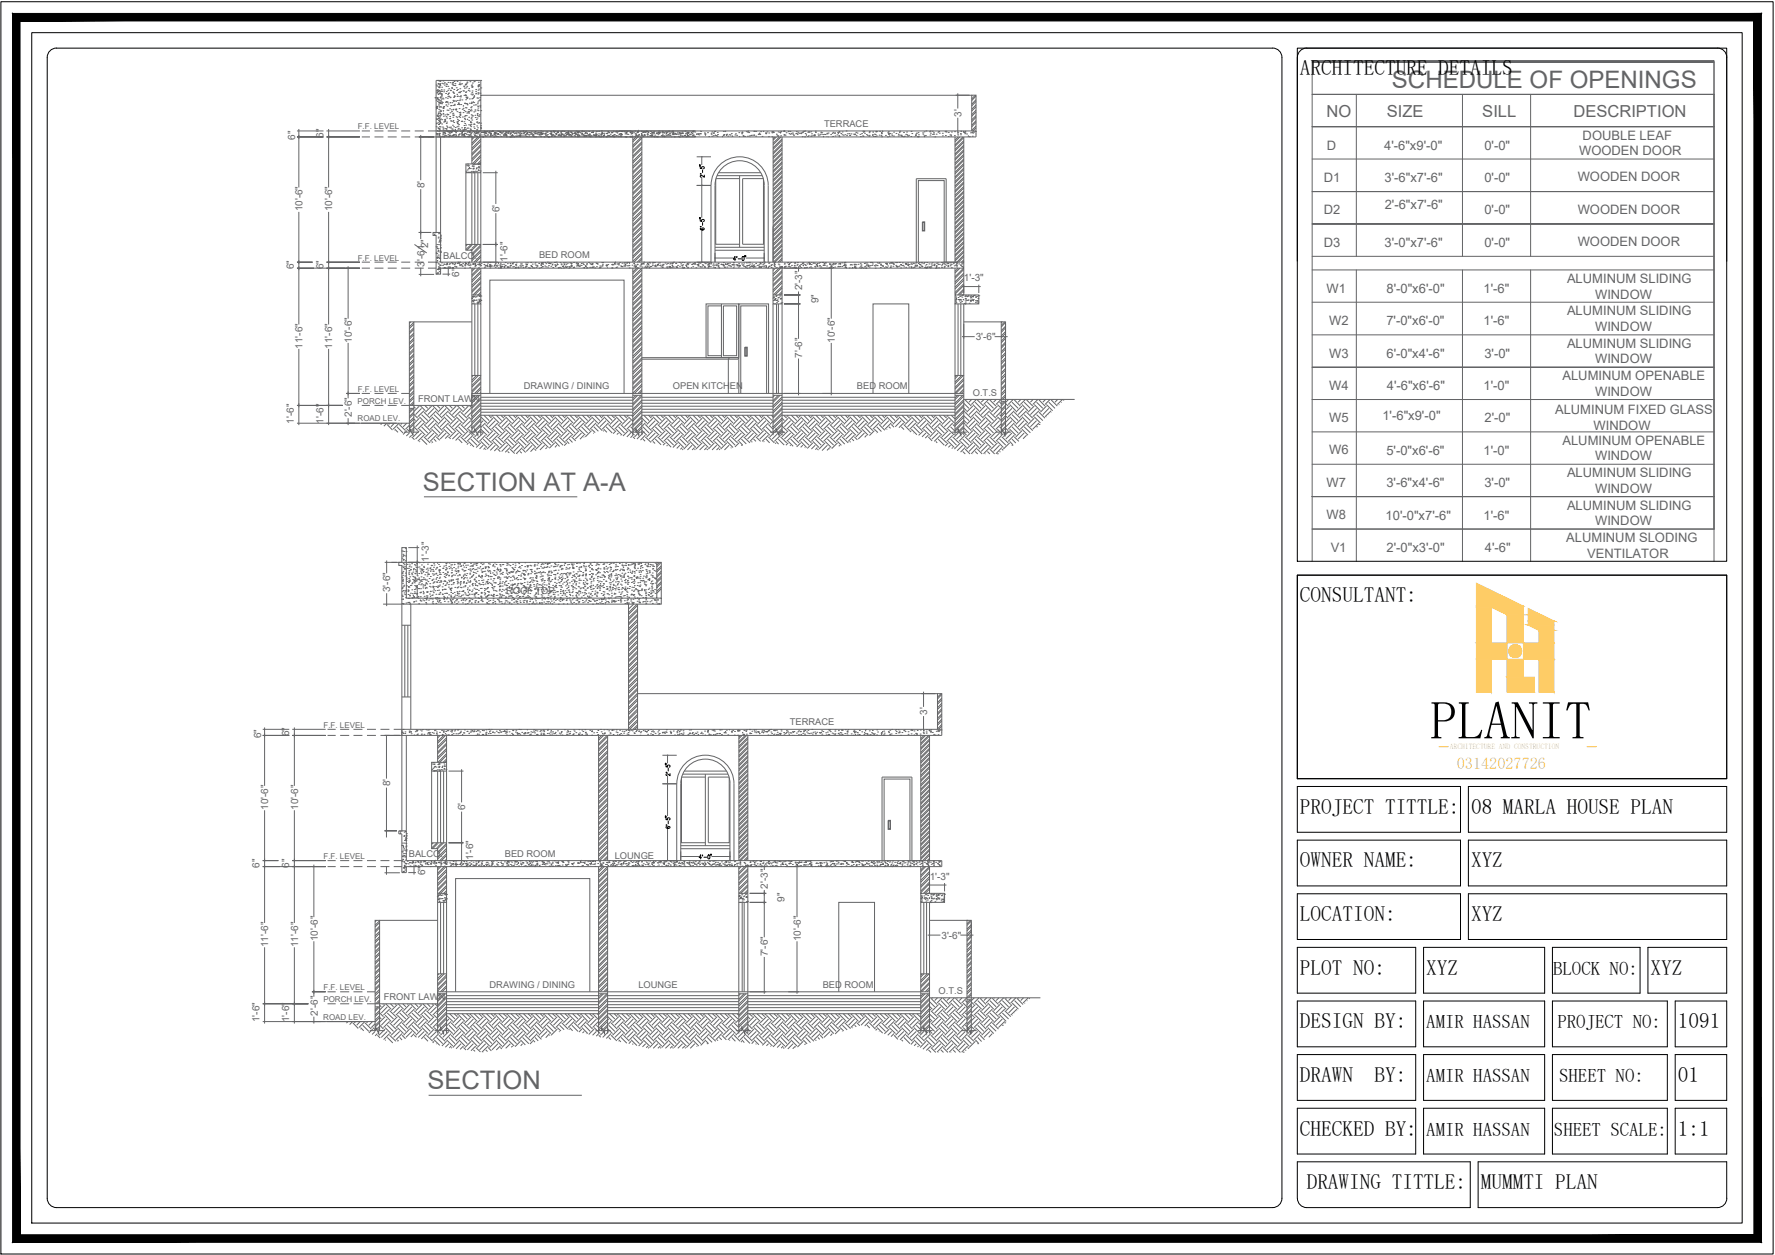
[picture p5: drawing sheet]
<svg xmlns="http://www.w3.org/2000/svg" width="420mm" height="297mm" viewBox="0 0 420 297" stroke-linecap="round" stroke-linejoin="round" font-family="sans-serif">
<defs><g id="words">
<text font-size="12.8" x="338.5" y="174.9">PLANIT</text>
<g font-size="6" fill="#636466">
<text x="100.1" y="116.2">SECTION AT A-A</text>
<text x="101.2" y="257.8">SECTION</text>
</g>
<text font-size="5.7" fill="#636466" x="329.5" y="20.8">SCHEDULE OF OPENINGS</text>
<g font-size="5">
<text x="307.7" y="17.9">ARCHITECTURE DETAILS</text>
<text x="307.7" y="142.6">CONSULTANT:</text>
<text x="307.7" y="192.6">PROJECT TITTLE:</text>
<text x="348.2" y="192.6">08 MARLA HOUSE PLAN</text>
<text x="307.7" y="205.3">OWNER NAME:</text>
<text x="348.2" y="205.3">XYZ</text>
<text x="307.7" y="218">LOCATION:</text>
<text x="348.2" y="218">XYZ</text>
<text x="307.7" y="230.7">PLOT NO:</text>
<text x="337.6" y="230.7">XYZ</text>
<text x="390.7" y="230.7">XYZ</text>
<text x="307.7" y="243.4">DESIGN BY:</text>
<text x="397.2" y="243.4">1091</text>
<text x="307.7" y="256.1">DRAWN</text>
<text x="325.3" y="256.1">BY:</text>
<text x="397.2" y="256.1">01</text>
<text x="307.7" y="268.8">CHECKED BY:</text>
<text x="397.2" y="268.8">1:1</text>
<text x="309.3" y="281.4">DRAWING TITTLE:</text>
<text x="350.5" y="281.4">MUMMTI PLAN</text>
</g>
<g font-size="4.5">
<text x="367.6" y="230.7">BLOCK NO:</text>
<text x="337.6" y="243.4">AMIR HASSAN</text>
<text x="368.7" y="243.3">PROJECT NO:</text>
<text x="337.6" y="256.1">AMIR HASSAN</text>
<text x="369.1" y="256.1">SHEET NO:</text>
<text x="337.6" y="268.8">AMIR HASSAN</text>
<text x="367.8" y="268.8">SHEET SCALE:</text>
</g>
<g font-size="3.9" fill="#636466">
<text x="314" y="27.7">NO</text>
<text x="328.3" y="27.7">SIZE</text>
<text x="350.9" y="27.7">SILL</text>
<text x="372.4" y="27.7">DESCRIPTION</text>
</g>
<text font-size="3.8" fill="#fecc66" x="344.8" y="182.1">03142027726</text>
<g font-size="3.1" fill="#636466">
<text x="314.1" y="35.4">D</text>
<text x="327.6" y="35.4">4'-6&quot;x9'-0&quot;</text>
<text x="351.4" y="35.4">0'-0&quot;</text>
<text x="374.6" y="33.1">DOUBLE LEAF</text>
<text x="373.8" y="36.8">WOODEN DOOR</text>
<text x="313.4" y="43.1">D1</text>
<text x="327.7" y="43.1">3'-6&quot;x7'-6&quot;</text>
<text x="351.4" y="43.1">0'-0&quot;</text>
<text x="373.5" y="43">WOODEN DOOR</text>
<text x="313.4" y="50.7">D2</text>
<text x="327.8" y="49.5">2'-6&quot;x7'-6&quot;</text>
<text x="351.4" y="50.7">0'-0&quot;</text>
<text x="373.5" y="50.6">WOODEN DOOR</text>
<text x="313.4" y="58.4">D3</text>
<text x="327.7" y="58.4">3'-0&quot;x7'-6&quot;</text>
<text x="351.4" y="58.4">0'-0&quot;</text>
<text x="373.5" y="58.3">WOODEN DOOR</text>
<text x="314" y="69.3">W1</text>
<text x="328.2" y="69.3">8'-0&quot;x6'-0&quot;</text>
<text x="351.2" y="69.3">1'-6&quot;</text>
<text x="370.9" y="67">ALUMINUM SLIDING</text>
<text x="377.6" y="70.7">WINDOW</text>
<text x="314.6" y="76.9">W2</text>
<text x="328.2" y="76.9">7'-0&quot;x6'-0&quot;</text>
<text x="351.2" y="76.9">1'-6&quot;</text>
<text x="370.9" y="74.6">ALUMINUM SLIDING</text>
<text x="370.9" y="82.3">ALUMINUM SLIDING</text>
<text x="377.6" y="78.3">WINDOW</text>
<text x="314.6" y="84.6">W3</text>
<text x="328.2" y="84.6">6'-0&quot;x4'-6&quot;</text>
<text x="351.4" y="84.6">3'-0&quot;</text>
<text x="369.8" y="89.9">ALUMINUM OPENABLE</text>
<text x="377.6" y="86">WINDOW</text>
<text x="314.6" y="92.3">W4</text>
<text x="328.3" y="92.3">4'-6&quot;x6'-6&quot;</text>
<text x="351.2" y="92.3">1'-0&quot;</text>
<text x="377.6" y="93.6">WINDOW</text>
<text x="314.6" y="99.9">W5</text>
<text x="327.2" y="99.4">1'-6&quot;x9'-0&quot;</text>
<text x="351.4" y="99.9">2'-0&quot;</text>
<text x="368.1" y="98">ALUMINUM FIXED GLASS</text>
<text x="377.2" y="101.7">WINDOW</text>
<text x="314.6" y="107.6">W6</text>
<text x="328.2" y="107.6">5'-0&quot;x6'-6&quot;</text>
<text x="351.2" y="107.6">1'-0&quot;</text>
<text x="369.8" y="105.2">ALUMINUM OPENABLE</text>
<text x="370.9" y="113">ALUMINUM SLIDING</text>
<text x="377.6" y="109">WINDOW</text>
<text x="314" y="115.3">W7</text>
<text x="328.2" y="115.3">3'-6&quot;x4'-6&quot;</text>
<text x="351.4" y="115.3">3'-0&quot;</text>
<text x="377.6" y="116.7">WINDOW</text>
<text x="314" y="122.9">W8</text>
<text x="328" y="123">10'-0&quot;x7'-6&quot;</text>
<text x="351.2" y="123">1'-6&quot;</text>
<text x="370.9" y="120.6">ALUMINUM SLIDING</text>
<text x="377.6" y="124.3">WINDOW</text>
<text x="315" y="130.6">V1</text>
<text x="328.2" y="130.6">2'-0&quot;x3'-0&quot;</text>
<text x="351.5" y="130.6">4'-6&quot;</text>
<text x="370.8" y="128.3">ALUMINUM SLODING</text>
<text x="375.7" y="132">VENTILATOR</text>
</g>
<g font-size="2.4" fill="#636466">
<text x="227.6" y="27.6" transform="rotate(-90 227.6 27.6)">3'</text>
<text x="69.9" y="33.1" transform="rotate(-90 69.9 33.1)">6&quot;</text>
<text x="76.6" y="32.6" transform="rotate(-90 76.6 32.6)">6&quot;</text>
<text x="100.5" y="44.5" transform="rotate(-90 100.5 44.5)">8'</text>
<text x="71.6" y="50" transform="rotate(-90 71.6 50)">10'-6&quot;</text>
<text x="78.7" y="50" transform="rotate(-90 78.7 50)">10'-6&quot;</text>
<text x="118.2" y="50.2" transform="rotate(-90 118.2 50.2)">6'</text>
<text x="101.3" y="58.7" transform="rotate(-90 101.3 58.7)">2&quot;</text>
<text x="69.5" y="63.7" transform="rotate(-90 69.5 63.7)">6&quot;</text>
<text x="76.6" y="63.7" transform="rotate(-90 76.6 63.7)">6&quot;</text>
<text x="100.5" y="63.1" transform="rotate(-90 100.5 63.1)">3'-61</text>
<text x="108.7" y="65.5" transform="rotate(-90 108.7 65.5)">6&quot;</text>
<text x="120.1" y="61.9" transform="rotate(-90 120.1 61.9)">1'-6&quot;</text>
<text x="189.9" y="68.7" transform="rotate(-90 189.9 68.7)">2'-3&quot;</text>
<text x="193.8" y="71.8" transform="rotate(-90 193.8 71.8)">9&quot;</text>
<text x="228.2" y="66.6">1'-3&quot;</text>
<text x="71.6" y="82.5" transform="rotate(-90 71.6 82.5)">11'-6&quot;</text>
<text x="78.7" y="82.5" transform="rotate(-90 78.7 82.5)">11'-6&quot;</text>
<text x="83.3" y="81.1" transform="rotate(-90 83.3 81.1)">10'-6&quot;</text>
<text x="197.6" y="81.1" transform="rotate(-90 197.6 81.1)">10'-6&quot;</text>
<text x="231" y="80.5">3'-6&quot;</text>
<text x="189.9" y="84.7" transform="rotate(-90 189.9 84.7)">7'-6&quot;</text>
<text x="69.5" y="100.3" transform="rotate(-90 69.5 100.3)">1'-6&quot;</text>
<text x="76.6" y="100.3" transform="rotate(-90 76.6 100.3)">1'-6&quot;</text>
<text x="83.3" y="98.7" transform="rotate(-90 83.3 98.7)">2'-6&quot;</text>
<text x="101.5" y="132.9" transform="rotate(-90 101.5 132.9)">1'-3&quot;</text>
<text x="92.4" y="140.2" transform="rotate(-90 92.4 140.2)">3'-6&quot;</text>
<text x="99.6" y="138.2" transform="rotate(-90 99.6 138.2)">3'</text>
<text x="219.5" y="169.2" transform="rotate(-90 219.5 169.2)">3'</text>
<text x="61.8" y="174.7" transform="rotate(-90 61.8 174.7)">6&quot;</text>
<text x="68.5" y="174.3" transform="rotate(-90 68.5 174.3)">6&quot;</text>
<text x="63.5" y="191.7" transform="rotate(-90 63.5 191.7)">10'-6&quot;</text>
<text x="70.5" y="191.7" transform="rotate(-90 70.5 191.7)">10'-6&quot;</text>
<text x="92.4" y="186.1" transform="rotate(-90 92.4 186.1)">8'</text>
<text x="110.1" y="191.8" transform="rotate(-90 110.1 191.8)">6'</text>
<text x="112" y="203.5" transform="rotate(-90 112 203.5)">1'-6&quot;</text>
<text x="61.4" y="205.3" transform="rotate(-90 61.4 205.3)">6&quot;</text>
<text x="68.5" y="205.3" transform="rotate(-90 68.5 205.3)">6&quot;</text>
<text x="100.6" y="207.2" transform="rotate(-90 100.6 207.2)">6&quot;</text>
<text x="220.1" y="208.3">1'-3&quot;</text>
<text x="181.8" y="210.3" transform="rotate(-90 181.8 210.3)">2'-3&quot;</text>
<text x="185.7" y="213.5" transform="rotate(-90 185.7 213.5)">9&quot;</text>
<text x="63.5" y="224.2" transform="rotate(-90 63.5 224.2)">11'-6&quot;</text>
<text x="70.5" y="224.2" transform="rotate(-90 70.5 224.2)">11'-6&quot;</text>
<text x="75.2" y="222.7" transform="rotate(-90 75.2 222.7)">10'-6&quot;</text>
<text x="181.8" y="226.3" transform="rotate(-90 181.8 226.3)">7'-6&quot;</text>
<text x="189.5" y="222.7" transform="rotate(-90 189.5 222.7)">10'-6&quot;</text>
<text x="222.9" y="222.2">3'-6&quot;</text>
<text x="61.4" y="241.9" transform="rotate(-90 61.4 241.9)">1'-6&quot;</text>
<text x="68.5" y="241.9" transform="rotate(-90 68.5 241.9)">1'-6&quot;</text>
<text x="75.2" y="240.4" transform="rotate(-90 75.2 240.4)">2'-6&quot;</text>
</g>
<g font-size="2.2" fill="#636466">
<text x="195.1" y="30">TERRACE</text>
<text x="104.9" y="61.3">BALCO.</text>
<text x="127.6" y="61.1">BED ROOM</text>
<text x="99" y="95.1">FRONT LAWN</text>
<text x="124" y="92.1">DRAWING / DINING</text>
<text x="159.3" y="92.2">OPEN KITCHEN</text>
<text x="202.8" y="92.2">BED ROOM</text>
<text x="230.3" y="93.6">O.T.S</text>
<text x="119.8" y="140.6">ROOF TOP</text>
<text x="186.9" y="171.7">TERRACE</text>
<text x="96.8" y="202.9">BALCO.</text>
<text x="119.5" y="202.7">BED ROOM</text>
<text x="145.5" y="203.2">LOUNGE</text>
<text x="115.9" y="233.8">DRAWING / DINING</text>
<text x="151.1" y="233.8">LOUNGE</text>
<text x="194.7" y="233.8">BED ROOM</text>
<text x="90.8" y="236.7">FRONT LAWN</text>
<text x="222.2" y="235.3">O.T.S</text>
</g>
<g font-size="1.9" fill="#636466">
<text x="84.7" y="30.6">F.F. LEVEL</text>
<text x="84.7" y="61.7">F.F. LEVEL</text>
<text x="84.6" y="95.6">PORCH LEV.</text>
<text x="84.7" y="92.7">F.F. LEVEL</text>
<text x="84.6" y="99.7">ROAD LEV.</text>
<text x="76.6" y="172.3">F.F. LEVEL</text>
<text x="76.6" y="203.3">F.F. LEVEL</text>
<text x="76.5" y="237.2">PORCH LEV.</text>
<text x="76.6" y="234.3">F.F. LEVEL</text>
<text x="76.5" y="241.3">ROAD LEV.</text>
</g>
<text font-size="1.8" fill="#fecc66" x="343.2" y="177.3">ARCHITECTURE AND CONSTRUCTION</text>
</g></defs>
<!-- layer: PDF_text -->
<g fill="none" stroke="#636466" stroke-width=".24">
<path d="M103.6 19h.1M103.7 19.8h.1M103.8 19.8l.1 .1h-.2zM103.8 19.1h.1M104.1 19.8h.1M104.1 19.2h.1M104.2 19.9l-.1 .2zM104.2 19l-.1 .1 .2 .1v-.2M104.6 19.7h.1M104.9 19.2h.1M104.9 19.8h.1M105.2 19.6l.2-.1-.1 .2z"/>
<path d="M105.6 19.9h.1M105.9 19.9v.2h-.2zM106 19.5h.1M106.5 19.6h.1M107 19.9h.1M107.1 19.6l.2-.2v.2zM107.1 19.9h.1M107.5 19.3h.1M107.7 19.8h.1M108.2 19.3h.1M108.6 20h.1M108.7 19.6h.1"/>
<path d="M108.9 19.9h.1M108.9 19.1h.1M109.3 19.8h.2l-.1 .1zM110.3 19.8l.1 .3h-.3zM110.3 19.8h.1M110.5 19.6h.1M110.5 19.4h.1M111.2 19.3h.1M111.8 19.6h.1M112.2 19.3h.1M112.3 19.2h.1M112.8 19.1h.1"/>
<path d="M113.2 19.5h.1M113.8 19h.1M113.8 19v12M113.8 19h-10.6v36M70.3 32.4h6.3h-6.3M70.3 31h6.3M70.7 30.5v13.9M77.3 32.4h7.9h-7.9M77.3 31h7.9M77.8 30.5v13.9M85.6 32.4h2M85.6 31h2"/>
<path d="M88.6 32.4h2.2M88.6 31h2.2M91.8 32.4h2.1M91.8 31h2.1M95 32.4h2.1M95 31h2.1M98.2 32.4h2.1M98.2 31h2.1M99.1 32.4h3.7h-3.6M99.6 31.9v10.8M101.3 31h129.7M103 23.1h.1"/>
<path d="M103.2 30h.1M103.2 23.7h.1M103.2 29.2v.1M103.2 25.7v.1M103.3 25.4h.1M103.3 20.1h.1M103.3 31.7h.1M103.3 25.6h.1M103.3 29.2h.1M103.3 21.5h.1M103.4 22h.1M103.4 21.4h.1"/>
<path d="M103.4 25.6h.1M103.4 28.1v.1h-.2zM103.4 20.4h.1M103.4 27.4h.1M103.4 28.3h.1M103.4 21.9h.1M103.5 31h.1M103.5 25.1v.1h-.1zM103.5 23.2l.1-.1v.2zM103.5 23.4h.1M103.5 31.7h.1M103.5 31.9h.1"/>
<path d="M103.5 24h.1M103.5 27.5h.1M103.5 21.2h.1M103.6 23.2h.1M103.6 28.1h.1M103.7 22.4h.1M103.7 29.1h.1M103.7 27.5h.2l-.1 .2zM103.7 23.5h.1M103.7 26.5h.1M103.7 29.5h.1M103.8 30.2v.2h-.2z"/>
<path d="M103.8 28.5h.1M103.8 24.8h.1M103.8 24.3h.1M103.8 20.6h.1M103.8 30.5h.1M103.8 30.4h.1M103.8 23.7l.2-.1v.2zM103.8 29.4h.1M103.8 26.8l-.1 .2zM103.8 25.9h.1M103.8 22.1h.1M103.8 25.1h.1"/>
<path d="M103.8 28.1h.1M103.8 31.1h.1M103.9 21.5v.2h-.2zM103.9 31.6h.1M103.9 20.7h.1M103.9 24.3h.1M103.9 27.9h.1M103.9 20.8h.1M103.9 32h.1M103.9 25.4h.1M103.9 24.2h.1M103.9 31.5h.1"/>
<path d="M103.9 32.4h.1M103.9 20.6h.1M103.9 30.7h.1M104 31.6h.1M104 24.3h.1M104 31.9h.1v.1zM104 30h.1M104 30.8h.1M104 30.5h.1M104 24.3l.2-.1v.1h-.2M104 21.5l.2-.1-.1 .2zM104 28.4h.1"/>
<path d="M104 29.2h.1M104 26.5h.1M104 27.4h.1M104.1 27.7h.1M104.1 26.8h.1M104.1 20.3h.1M104.1 21.6h.1M104.1 28.6l.1 .2h-.2zM104.1 26.1h.1M104.1 23.1h.1M104.1 28.3h.1M104.1 28.9h.2v.1z"/>
<path d="M104.2 31h.1M104.2 24.5h.1M104.2 25.3h.1M104.2 22.2h.1M104.2 32.4h.1M104.2 30h.1M104.2 29.1h.1M104.2 21.9v.2l-.1-.1zM104.2 22.9h.1M104.2 23.8h.1M104.2 23.2h.1M104.3 28.2h.1"/>
<path d="M104.3 26.3h.1M104.3 22.2h.1M104.3 32.4v22.6M104.3 27.2h.1M104.4 27.1h.1M104.4 25.3h.1M104.4 24.4h.1M104.4 23.5h.1M104.4 21.2h.1M104.5 22.5h.1M104.5 21.6h.1M104.5 22.7h.1"/>
<path d="M104.5 21.7l.2-.1-.1 .1zM104.5 20.6h.1M104.5 29.3h.1M104.5 24.6h.1M104.6 28.3h.1M104.6 24v.2h-.1zM104.7 22.1v.3h-.2zM104.7 24.2h.1M104.7 23.2h.1M104.7 30.1h.1M104.8 31.8h.1M104.8 32.2l-.1 .1z"/>
<path d="M104.8 31.4h.1M104.8 25.6l.3-.3v.3zM104.8 26.9l.2-.1v.2zM104.9 30.6h.1M104.9 30.3h.1M104.9 25.7h.1M104.9 23.4h.1M104.9 27h.1M104.9 27.5h.1M104.9 31.4h.1M105 31.7h.1M105 25.3h.1"/>
<path d="M105 28.9h.1M105 21.7h.1M105 26.1v.2h-.1zM105 25.2h.1M105.1 21.3h.1M105.1 31.5h.1M105.1 32.2h.1M105.1 32.3h.1M105.2 32.2l-.3 .2h.3l-.1-.2M105.2 31.4h.1M105.2 20.1h.1M105.2 28.8l.2-.2 .1 .2z"/>
<path d="M105.3 28.2h.1M105.3 28.6h.1M105.3 27.2h.1M105.3 30.4h.1M105.3 31.6l.2-.1v.2zM105.4 28.2v.2h-.1zM105.4 32.1h.1M105.5 23.1h.1M105.5 24.2h.1M105.5 22.1h.1M105.5 24.8h.2v.1zM105.6 20.5h.1"/>
<path d="M105.6 24h.1M105.6 27.6h.1M105.6 30.8h.1M105.6 29.2h.1M105.6 21.7h.1M105.7 29.8h.1M105.7 32.2h.1M105.7 28.9h.1M105.7 27.9h.1M105.8 27h.1M105.8 24.1h.1M105.8 26.1h.1"/>
<path d="M105.8 30.4v.2l-.2-.1zM105.8 25.1h.1M105.8 30.1l.2-.1v.2zM105.9 27.2h.1M105.9 24.2h.1M105.9 23.2h.1M105.9 22.3h.1M106 31.1h.1v.1zM106 21.4h.1M106 20.4h.1M106 22.8h.1M106 27.1h.1"/>
<path d="M106 31.8h.1M106 24.6h.1M106.1 26.1h.1M106.1 32.3h.1M106.2 22h.1M106.2 22.8l.2-.1-.1 .2zM106.2 21h.1M106.2 30.1h.1M106.2 22.1l.1 .1h-.2zM106.3 31.3h.1M106.3 32.1h.1M106.3 31.2h.1"/>
<path d="M106.3 32h.1M106.4 28.1h.1M106.4 32.4h.1M106.4 25.7h.1M106.4 31.5h.1M106.4 27.6h.1M106.5 32h.1M106.5 23h.1M106.5 26.7h.1M106.5 30.3h.1M106.5 28l.2-.1v.2zM106.5 23.1h.1"/>
<path d="M106.6 21.4h.1M106.6 31.1h.1M106.6 25h.1M106.6 28.6h.1M106.6 24.2l.1 .1h-.2zM106.7 30.1h.1M106.8 26h.1M106.8 28.7h.1M106.8 25h.1M106.8 32.2h.1M106.8 31.2h.1M106.8 30.5h.1"/>
<path d="M106.9 31.2h.1M106.9 20.8l.2-.1-.1 .1zM106.9 31.2v.2h-.2zM106.9 20.9h.1M107 24.3h.1M107 32.1h.1M107 26.3l.1 .2h-.2zM107.1 30.6h.1M107.1 29.6h.1M107.1 27h.1M107.1 32h.1M107.1 28.7h.1"/>
<path d="M107.2 21.7h.1M107.2 27.8h.1M107.2 27.3h.1M107.2 30.9h.1M107.2 26.8h.1M107.2 20.2h.1M107.2 23.8h.1M107.2 26l.2-.1-.1 .2zM107.3 25.9h.1M107.3 21.9h.1M107.3 24.9h.1M107.3 31.9h.1"/>
<path d="M107.3 24h.1M107.4 23.1h.1M107.4 30h.1M107.4 27.2h.1M107.4 22.1h.1M107.4 32.1h.1zM107.4 29h.1M107.4 21.2h.1M107.4 28.4v.2h-.1zM107.5 20.2h.1M107.5 22.9h.1M107.5 24.9h.1"/>
<path d="M107.5 31.9h.1M107.5 23.9h.1M107.5 24.7h.1M107.5 31.1h.1M107.6 31h.1M107.7 22.6v.3l-.2-.1zM107.7 31h.1M107.7 31.1h.1M107.7 20.3l.2-.2v.2zM107.8 30.2h.1M107.8 32.3h.1M107.8 30.6v.1h-.1z"/>
<path d="M107.8 25.9h.1M107.8 31.8h.1M107.8 31.4h.1M107.9 32.1h.1M107.9 23.9h.2l-.1 .1zM107.9 25.8h.1M107.9 27.6h.1M108 20.8h.1M108.1 25.8v.3l-.3-.1zM108.1 21.4h.1M108.1 28.9h.1M108.1 31.1h.1"/>
<path d="M108.1 27.9h.1M108.2 26.4h.1M108.2 30h.1M108.2 22.8h.1M108.2 29.2l.2-.1-.1 .2zM108.3 23.8h.1M108.3 28.3h.1M108.3 22.2v.2h-.2zM108.3 22.8h.1M108.3 21.2h.1M108.3 24.7h.1M108.3 28.7h.1"/>
<path d="M108.4 30.6h.1M108.4 32.3h.1M108.4 29.9h.1M108.4 29l.1 .3h-.3zM108.5 24.4h.1M108.5 32.2h.1M108.5 30.4h.1M108.5 29.4h.1M108.5 31.9h.1M108.6 28.5h.1M108.6 21.9l.2-.1-.1 .2zM108.6 24.8h.1"/>
<path d="M108.6 27.6h.1M108.6 31.8h.1M108.6 26.6h.1M108.7 25.7h.1M108.7 21.8h.1M108.7 24.3v.2h-.2zM108.7 24.8h.1M108.8 23.8h.1M108.8 31.7h.1M108.8 22.9h.1M108.8 21.9h.1M108.8 21h.1"/>
<path d="M108.8 27.8h.1M108.8 27h.1M108.8 30.6h.1M108.9 27.3h.1M108.9 23.5h.1M108.9 20.1h.1M108.9 26.7h.1M108.9 27.1l.2-.1-.1 .2zM109 22.7h.1M109 22.9h.1M109 21.6h.1M109 31l-.1 .1 .2-.1"/>
<path d="M109.1 26.5v.2l-.2-.1zM109.1 24.8h.1M109.2 28.7h.1M109.2 31.8h.1M109.2 31.5h.1M109.3 30.3h.1M109.3 32.1h.1M109.3 31.1h.1M109.3 23.7h.1M109.4 31.4l.1-.1zM109.4 31.8l.2-.1-.1 .2zM109.4 25.9h.1"/>
<path d="M109.5 27.7h.1M109.5 28.6v.2h-.2zM109.5 30.7h.1M109.5 31h.1M109.6 21.5h.1M109.6 25.1l.2-.1-.1 .2zM109.6 26.7h.1M109.6 31.1h.1M109.6 25.6h.1M109.6 31.9h.1M109.7 21.6h.1M109.7 32.2h.1"/>
<path d="M109.8 31.9h.1M109.8 32.1h.1M109.8 20.5h.1M109.8 28.8h.1M109.8 22.6h.1M109.8 26.1h.1M109.8 29.7h.1M109.8 30.7l.1 .2h-.2zM109.9 30.6h.1M109.9 30.3l.2-.1-.1 .2zM109.9 20.3v.2h-.1zM109.9 27.6h.1"/>
<path d="M109.9 28h.1M109.9 31.5h.1M109.9 32.3h.1M109.9 31.6l.1 .3h-.3l.2-.2M109.9 20.9h.1M109.9 24.5h.1M110 30.2h.1M110 32.2h.1M110 24.4h.1M110 29.2h.1M110 28.3h.1M110.1 27.4h.1"/>
<path d="M110.1 22.5h.1M110.1 26.4h.1M110.1 20.1h.1M110.1 31.6h.1M110.2 25.5h.1M110.2 24.5h.1M110.2 30.6h.1M110.2 21.9h.1M110.2 23.6h.1M110.2 29.6h.1M110.2 22.7h.1M110.3 23h.1v.1z"/>
<path d="M110.3 21.7h.1M110.3 22.4v.2h-.1zM110.3 20.8h.1M110.3 25.5h.1M110.4 24.5h.1M110.4 27.4h.1M110.4 31.8h.1M110.5 39.2h.1M110.5 20.4h.1M110.5 23.2h.1M110.5 26.8h.1M110.5 30.3h.1"/>
<path d="M110.5 23h.1M110.6 24.8h.1M110.6 31.3h.1M110.6 28.2h.2l-.1 .1zM110.7 26.5h.1M110.7 38.8h.1M110.7 24.5v.2h-.1zM110.7 23.1v.2h-.2zM110.7 32.3l.2-.1v.2zM110.7 31h.1M110.7 31.9h.1M110.8 30.3h.1"/>
<path d="M110.8 39.3h.1M110.8 21.4h.1M110.8 40h.1M110.8 26.5l.3-.2v.3zM110.9 39.2h.1M110.9 29.5h.1M110.9 25.9h.1M111 28.5h.1M111 27.8h.1M111 21l.1-.1v.2zM111 32.4h.1M111 32h.1"/>
<path d="M111.1 24.4h.1M111.1 21.6h.1M111.1 26.7v.1h-.2zM111.1 23.4h.1M111.1 31.1v.2h-.1zM111.1 31.4h.1M111.1 32.2h.1M111.1 31.2h.1M111.2 31l-.1 .1h.1v-.1M111.2 39.7l-.2 .1zM111.2 31.8h.1M111.3 30.5h.1"/>
<path d="M111.3 26.2l.2-.1-.1 .2zM111.3 28.9h.1M111.3 39.9h.1M111.4 30.7h.1M111.4 30.9h.1M111.4 25.4h.1M111.4 32h.1M111.4 30h.1M111.4 31.6h.1M111.4 29.4h.1M111.4 29.5l.1 .3-.3-.1zM111.5 29h.1"/>
<path d="M111.5 22.3h.1M111.5 25.9h.1M111.5 32.3h.1M111.5 28.8v.2l-.2-.1zM111.5 28.1h.1M111.5 24.5h.1M111.5 27.2h.1M111.5 26.2h.1M111.5 20.3h.1M111.6 24.2h.1M111.6 27.8h.1M111.6 25.3h.1"/>
<path d="M111.6 20.6h.1M111.6 31.4h.1M111.6 24.3h.1M111.6 20.1h.1M111.7 23.4h.1M111.7 28.4h.1M111.7 21.9h.1M111.7 22.5h.1M111.7 27.4h.1M111.7 32.4v6.4M111.7 21.5h.1M111.8 20.6h.1"/>
<path d="M111.8 31h.1M111.8 23.3h.1M111.8 39.3h.2zM111.9 22.3h.1M111.9 27.4h.1M111.9 32.4l-.2 .2M111.9 20.5l.1 .1h-.2zM112 39h.1M112 39.9h.1M112 31h.1M112 24.2l.1-.1v.1zM112 29.4h.1"/>
<path d="M112 31.1h.1M112 23.1h.1M112.1 39.8h.1M112.1 39.4h.1M112.1 24.9h.1M112.1 39h.1M112.1 30h.1M112.1 24.3h.1M112.1 22.9h.1M112.1 26.5h.1M112.1 31.7h.1M112.2 31.4h.1"/>
<path d="M112.2 29.4l.3-.1-.1 .2zM112.3 30.4h.1M112.3 32.1h.1M112.3 22.6l.1 .2h-.2zM112.3 32.4l-.6 .6M112.4 31.2h.1M112.4 31.9h.1M112.4 27.3h.1M112.4 26h.1M112.4 26.3h.1M112.5 32.2h.1M112.5 27.8h.1"/>
<path d="M112.5 38.9h.1M112.5 31.6h.1M112.6 22.2h.1M112.6 21.6h.1M112.6 21.2h.1M112.6 31.2h.1M112.6 22.1l.2-.1v.2zM112.7 31.5l.2-.1v.2zM112.7 24.7v.2h-.1zM112.7 32.3l.2-.2 .1 .3zM112.7 28.3h.1M112.8 31.2l.1-.1z"/>
<path d="M112.8 39.7h.1M112.8 30.7h.1M112.8 28.9h.1M112.8 29.8h.1M112.9 30.8h.1M112.9 39.8l-.1 .2zM112.9 28.9h.1M112.9 23.2h.1M112.9 27.9h.1M112.9 27h.1M112.9 27.3h.2v.1zM113 32.4h.1"/>
<path d="M113 26h.1M113 24.6h.1M113 25.1h.1M113 30.3h.1M113.1 24.2h.1M113.1 31.2h.1M113.1 31.7h.1M113.1 23.2h.1M113.1 29.2h.1M113.1 26.8v.2h-.1zM113.1 22.3h.1M113.1 22h.1"/>
<path d="M113.1 25.6h.1M113.1 31.3l.1 .2h-.2zM113.1 20.2h.1M113.2 21.3h.1M113.2 26.2h.1M113.2 32.4l-1.5 1.5M113.2 25.2h.1M113.2 22h.1M113.2 20.4h.1M113.2 31.4h.1M113.2 20.3h.1M113.2 23.9h.1"/>
<path d="M113.2 27.5h.1M113.2 38.8l-.1 .1 .2 .1v-.2M113.3 38.8h.1M113.3 39.7h.1M113.3 31.1h.1M113.3 39.4h.1M113.3 21.1h.1M113.3 39.8h.1M113.3 20.3l.1 .3-.3-.1zM113.3 20.1l.2-.1v.2zM113.3 20.1h.1M113.3 29.1l.2-.1v.1z"/>
<path d="M113.4 27.5h.1M113.4 38.8h.1M113.4 32.4h.1M113.5 32l.1-.1v.2zM113.5 27.2h.1M113.5 31.8h.1M113.5 23.1h.1M113.6 31h.1M113.6 32.1h.1M113.6 32.4l-1.9 1.9M113.6 24.9h.1M113.6 22.1h.1"/>
<path d="M113.6 31.5h.1M113.6 25.3l.2-.1v.2zM113.7 23.5v.3h-.2zM113.7 30.2h.1M113.7 32.3h.1M113.8 29.2h.1M113.8 30.4h.1M113.8 29.8h.1M113.8 22.6h.1M113.8 26.2h.1M113.8 20.8h.1M113.8 32.4v8.5h-3.5v-2.1h3.5"/>
<path d="M113.8 33l-2.1 2.1M113.8 34.2l-2.1 2.2M113.8 35.5l-2.1 2.1M113.8 36.7l-2 2.1M113.8 38l-.8 .8M113.8 33.4l-2.1 2.1M113.8 34.6l-2.1 2.2M113.8 35.9l-2.1 2.1M113.8 37.1l-1.6 1.7M113.8 38.4l-.3 .4M113.8 22.5l116.2 .1M113.9 31.9h.1"/>
<path d="M113.9 31.4h.1M113.9 31.3h.1M114.1 31.3h.1M114.2 32.3h.1M114.3 32.4h.1M114.5 31h.1M114.5 31.9h.1M114.5 31.2h.1M114.6 31.3v.1h-.1zM114.7 31.4h.1M114.7 31.7h.1M114.8 32.2h.1"/>
<path d="M114.9 31l-.2 .2 .2 .1-.1-.2M115 31.2h.1M115 32.2h.1M115.1 31.3h.1M115.1 31.5l.1 .2h-.2zM115.3 31.1h.1M115.4 32h.1M115.4 31.8h.1M115.6 31.4h.1M115.8 31.3h.1M115.8 31.1l.2-.1v.2zM116 31.5h.1"/>
<path d="M116 32.3h.1M116 32h.1M116.1 32.2h.1M116.1 31.7h.1v.1zM116.1 31.5l.2-.1zM116.1 31.9h.1M116.4 31.1h.1M116.5 32.1h.1M116.5 31.1h.1M116.6 31h.1M116.7 31.9h.1M116.9 32.4h.1"/>
<path d="M116.9 31.5h.1M117 31.4h.1M117 31.7h.1M117.1 32.1h.1M117.1 31.4h.1M117.2 31.7h.2v-.3l-.2 .3M117.2 31.4h.1M117.2 31.7v.1h-.2zM117.3 32.3h.1M117.5 31.5h.1M117.5 32.2h.2l-.1 .1zM117.6 31.7h.1"/>
<path d="M117.8 32.3h.1M117.8 31h.1M117.8 31.8h.1M117.9 31.8h.1M118 31.5l-.1 .2zM118 31.1h.1M118.2 31h.1M118.3 31.4h.1M118.3 31.9h.1M118.4 31.1h.1M118.4 31.4h.1M118.6 32.3h.1"/>
<path d="M118.7 31.5h.1M118.9 31.4h.1M119 31.1h.1M119.2 31.8v.2h-.1zM119.3 32.1h.1M119.4 31.7h.1M119.5 31.9h.2l-.1 .1zM119.5 31.8h.1M119.5 31.4h.1M119.6 31.2h.1M119.6 31.6h.1M119.7 31.7v.2h-.2z"/>
<path d="M119.7 32l.2-.1v.2h-.2M119.8 31.2h.1M119.8 32h.1M119.8 32.4h.1M119.9 31.3l.2-.1-.1 .2zM120.2 31.6h.1M120.3 31.5h.1M120.3 31.2h.1M120.5 31.1h.1M120.7 31.6h.1M120.7 32.4h.1M120.7 31.9h.1"/>
<path d="M120.8 32.4h.1M120.8 31.5h.1M121.1 32.4h.1M121.1 31.2h.1M121.2 32v.2h-.1zM121.3 31.9l.1 .1h-.2zM121.3 31.3h.1M121.4 32.2h.1M121.5 31.1h.1v.1zM121.6 31.2h.1M121.6 32.4h.1M121.7 31.6h.1"/>
<path d="M121.8 32.4h-.1M121.9 32.2h.1M122 31.4h.1M122 31.5h.1M122.2 31.7h.1M122.2 32.2h.1M122.3 31.2h.1M122.4 32.2l-.2 .2M122.4 32.3v.1M122.4 32.2h.1M122.6 31.3h.1M122.8 31.7h.1"/>
<path d="M122.8 31.3h.1M122.8 32.1l.2-.1zM122.9 32.2h.1M123 32l-.1 .2zM123 31.9h.1M123.1 32.1h.1M123.1 31.3h.1M123.1 31.1h.1M123.2 31.7h.1M123.2 32.2l.1 .2-.2-.1zM123.3 31.6h.1M123.7 32h.1"/>
<path d="M123.7 31.5h.1M123.7 31.1h.1M123.8 31h.1M123.9 31.6l.2-.1v.2zM124.1 31.4h.1M124.2 32h.1M124.3 31.9h.1M124.4 31.1h.1M124.4 31h.3M124.6 32.3h.1M124.6 31.7h.1M124.7 31h.1"/>
<path d="M124.7 31.8h.1M124.7 31.6h.1M124.7 32.2l.1 .1h-.2zM124.8 31.4l.2-.1zM125.1 31.8h.1M125.2 31.4h.1M125.2 32.2h.1M125.2 32.4h.1M125.3 31.4h.1M125.5 31.8h.1M125.6 31.4h.1M125.7 31.7h.1"/>
<path d="M125.8 31.2h.1M125.8 31.7h.1M126 31.8h.1M126 32.1h.1M126.2 31.8h.1M126.2 32.3l.2-.1v.2zM126.2 32.2h.1M126.3 31.3h.1M126.3 32.4h.1M126.6 31.6h.1M126.6 31.4h.1M126.6 31.1h.1"/>
<path d="M126.7 31.7h.1M126.7 31.5h.1M126.7 32.4h.1M127 31.4h.1M127.1 31.8h.1M127.1 31.5h.1M127.4 31.5l.2-.3 .1 .3zM127.5 31.9h.1M127.6 31.9h.1M127.7 31.9h.1M127.7 31.5h.1M127.8 31.5h.1"/>
<path d="M127.9 32.2h.1M128 31.4h.1M128 31h.1M128 32.3h.1M128 31.8l.2-.1-.1 .2zM128.1 31.8h.1M128.2 31.5l.2-.1v.2zM128.3 31.8h.1M128.4 31.2h.1M128.6 31.6h.1M128.8 32.4h.1M129 31.8h.1"/>
<path d="M129 31.7h.1M129.1 31.5h.1M129.1 32h.1M129.2 31.2h.1M129.2 31.9h.1M129.4 32.2h.1M129.5 31.2h.1M129.5 32.3h.1M129.5 31.3h.1M129.6 31.9h.1M129.8 32.4h.1M129.9 32.4h.1"/>
<path d="M130.1 31.6h.1M130.2 31.2h.1M130.3 31.9h.1M130.3 31.6h.1M130.3 31.5h.1M130.4 31.1h.1M130.5 32.3h.1M130.5 31.4h.1M130.6 32.2h.1M130.6 31.7l.1 .3-.3-.1zM130.7 32h.1M130.9 31.9h.1"/>
<path d="M130.9 31h.1M131.1 31v.1v-.1M131.1 31.4h.1M131.1 32.1h.1M131.3 32.3h.1M131.3 31h.1M131.4 32.2h.1M131.5 31.7h.1M131.6 31.7h.2l-.1 .1zM131.6 31.7h.1M131.8 31.2h.1M131.9 31.3l.3 .1-.1-.3-.1 .2"/>
<path d="M132 31.3h.1M132 32l.2-.1v.2zM132.1 31.9h.1M132.2 32.1h.1M132.3 31.8h.1M132.3 31.9h.1M132.6 32.1h.1M132.7 32.3h.1M132.8 31.5h.1M132.8 31.9h.1M132.8 31.1l.1 .2-.2-.1zM132.8 32h.1"/>
<path d="M132.9 31.7h.1M132.9 31l.1 .1h-.2zM133 31.8h.1M133.1 31h.1M133.1 31.8h.1M133.4 32h.1M133.4 31.9h.1M133.5 31.1h.1M133.6 32.4h-.2l.2-.2 .1 .2M133.7 31h.1M133.7 32.1h.1M133.8 31.6h.1"/>
<path d="M133.9 31.4h.1M133.9 32.2h.1M134 31.9h.1M134.1 31.7h.1M134.1 31.8h.1M134.3 31.8h.1M134.4 31.1l.2-.1v.2zM134.5 31.7l.1-.2v.2zM134.5 31.6h.1M134.5 31.3l.1 .1h-.2zM134.6 32.1h.1M134.6 31.8h.1"/>
<path d="M135 31.9h.1zM135 31.1v.2h-.1zM135.1 32h.1M135.1 32.2h.1M135.1 31.2h.1M135.2 32.3h.1M135.2 31.4h.1M135.2 32.2h.1M135.4 31.8h.1M135.4 31.6h.1M135.8 31.6h.1M135.9 32.1h.1"/>
<path d="M135.9 31.5h.1M136.1 31.5l.1-.1zM136.1 31.3h.1M136.1 32.2h.2l-.1 .1zM136.1 31.9h.1M136.3 31.8h.1M136.4 31h.1M136.4 31.5h.1M136.6 31.4h.1M136.6 31.9h.1M136.6 32.1h.1M136.7 32.4h.1"/>
<path d="M136.7 31.2h.1M136.7 31.4h.1M136.7 32.3h.1M136.8 31.9h.1M136.9 32.3h.1M137 31.1h.1v.1zM137 31.3l.1 .2h-.2zM137.1 31.9l.1 .2h-.2M137.1 32.2h.1M137.1 31.9l-.1 .2M137.3 31.4h.1M137.5 31.7h.1"/>
<path d="M137.6 31.9h.1M137.7 31.2h.1M137.7 31h.1M137.9 31.5v.2h-.1zM137.9 31.9h.1M138.1 31.9h.1M138.1 32.2h.1M138.1 31.1h.1M138.2 32.3h.1M138.3 32.1l.3-.1zM138.4 32.2h.1M138.4 31.6h.1"/>
<path d="M138.5 31.3l.2-.1-.1 .2zM138.7 32.3h.1M138.7 32.1h.1M138.7 31.5h.1M138.7 31.2h.1M139 31.5l.1 .2h-.2zM139.1 31.9h.1M139.1 32h.1M139.4 31.1h.1M139.4 32.3h.1M139.4 32h.1M139.5 32.4l.2-.1v.1"/>
<path d="M139.5 31.7h.1M139.6 31.7v.2h-.1zM139.6 31.9h.1M139.6 32.3h.1M139.7 32.4h.1M139.9 32.1h.1M140 31.4h.1M140.1 31.4h.1M140.3 31h.1M140.3 32.4h.1M140.3 31.4l.2-.2zM140.4 32h.1"/>
<path d="M140.5 31.9h.1M140.7 32.1h.1M140.8 32.1h.1M140.9 32.4h.1M141 31.5h.1M141.1 31.7v.1h-.2zM141.1 32l.2-.1zM141.1 31.9h.1M141.1 31.8h.1M141.1 32.3h.1M141.2 31.1h.1M141.6 32.1h.1"/>
<path d="M141.7 31.7h.1M141.7 31.1h.1M141.7 32.3l.2-.1-.1 .2zM142.2 32.4h.1M142.2 31.9h.1M142.2 32.1h.1M142.3 31.6h.1M142.3 31h.1M142.3 31.8h.1M142.4 32.3h.1M142.4 31.3h.1M142.5 31.5h.2v.2z"/>
<path d="M142.6 31.5h.1M142.7 32.4h.1M142.8 32.1h.1M142.9 32.1h.1M143 32l-.1 .2zM143 31.5h.1M143.1 31.8v.2h-.1zM143.5 32.3h.1M143.5 32.4h.1M143.5 31.6h.1M143.6 31.6h.1M143.7 32.2h.1"/>
<path d="M143.7 31.5l.2-.1-.1 .2zM143.8 32.1h.1M143.9 31.1h.1M144 31.4h.1M144.1 31.4h.1M144.1 32.2h.1M144.1 32.1h.1M144.2 32.2h.1M144.4 31.8h.1M144.6 32.2l.1 .1h-.2zM144.7 31.3h.1M144.7 31.4h.1"/>
<path d="M144.7 32.3h.1M144.9 31.4h.1M144.9 32.1h.1M145.1 32.3h.1M145.1 32l.1 .2h-.2zM145.2 31h.2M145.2 32.3h.1M145.3 32.4h.1M145.3 31.9h.1M145.4 32.2h.1M145.4 31.9h.1M145.5 31.2h.1"/>
<path d="M145.8 32.2h.1M145.8 31.2h.1M145.9 32.1h.1M145.9 31h.1M145.9 31.3h.1M146.1 31.5h.1M146.3 32.4h.1M146.3 31.1h.1M146.5 31.9h.1M146.5 31.1h.1M146.6 31.8l.2-.1-.1 .2zM146.7 32.3h.1"/>
<path d="M146.7 31.7h.1M146.8 31.7h.1M146.9 32h.1M147 31.9h.1M147.1 31.7h.2l-.1 .1zM147.1 31.9h.1M147.1 31.1h.1M147.2 32.2v.2l-.2-.1zM147.2 31.1h.1M147.7 31.2h.1M147.9 31.7h.1M147.9 32.4h.1"/>
<path d="M148.1 32.4h.1M148.2 31.4h.1M148.2 31.5h.1M148.2 32.4h.1M148.3 31.8h.1M148.3 31.3l.1 .2h-.3l.2-.2M148.4 31.1h.1M148.6 31.8h.1M149.1 32.3h.1M149.1 32.4h.1M149.2 31.4l.2-.3v.3zM149.2 31h.1"/>
<path d="M149.2 32.4h.1M149.4 32.4h.1M149.4 31.7h.1M149.4 31.5h.1M149.5 32.4h.1M149.5 31.6h.1M149.5 31.2h.1M149.6 32.2h.1M149.6 31.3h.1M149.6 31.2h.1M149.8 32.4v29.6M150 31.4h.1"/>
<path d="M150.3 32.3h.1M150.3 31h.1M150.4 31.6h.1M150.5 32h.1M150.5 31.9h.2zM150.6 32.4l-.8 .8M150.6 32l.2-.1v.2zM150.7 32.2h.1M150.8 31.4h.1M150.9 31.4h.1M150.9 32.3h.1M150.9 31.2h.1"/>
<path d="M151 32h.1M151 32.4l-1.2 1.2M151 31.1h.1M151.1 31v.1h-.1zM151.1 32l.3-.2v.2zM151.7 32.1h.1M151.8 31.1h.1M151.8 31.8h.1M151.8 32.4l-2 2M151.9 31.5v.3h-.2M151.9 32.1h.1M151.9 36.5l-2.1 2.1"/>
<path d="M151.9 31.5l-.2 .2M151.9 33.6l-2.1 2.1M151.9 34.8l-2.1 2.1M151.9 36.1l-2.1 2.1M151.9 37.3l-2.1 2.1M151.9 38.6l-2.1 2.1M151.9 39.8l-2.1 2.1M151.9 32.7l-2.1 2.1M151.9 34l-2.1 2.1M151.9 35.2l-2.1 2.1M151.9 37.7l-2.1 2.1M151.9 39l-2.1 2.1"/>
<path d="M151.9 32.4v29.6M152 31.2h.1M152.2 32.3h.1M152.2 31.3h.1M152.3 32h.1M152.4 31.1h.1M152.5 31.1h.1zM152.5 31.8h.1M152.5 32.1h.1M152.6 31.2l.1-.1 .1 .2zM152.9 31.2h.1M153 31h.1"/>
<path d="M153 31.1l.2-.1v.2zM153.1 31.1h.1M153.1 31.9h.1M153.2 31.5h.1M153.2 32.2h.1M153.2 31.9h.1M153.3 31.1h.1M153.4 31.4h.1M153.9 32.1l.2-.1zM153.9 31.6h.1M154 31.1h.1M154.2 32.4l.2-.2v.2"/>
<path d="M154.2 31.8h.1M154.3 31.4l.2-.1v.1zM154.4 31.7h.1M154.4 31.9l-.2 .2 .2 .1v-.3M154.6 31.3h.1M154.7 31.4h.1M154.7 31.7h.1M154.7 32.2h.2l-.1 .1zM154.8 31.2h.1M154.9 32.4h.1M155 32h.1M155.3 31.6h.1"/>
<path d="M155.3 32.4h.1M155.4 31.4h.1M155.5 32.3h.1M155.6 31.5h.1M155.6 32.4h.1M155.7 31.9h.1M155.8 31.4l.2-.2zM155.8 31.5h.1M155.9 31.4h.1M155.9 31h.1M156.1 31.4v.2zM156.2 31.4h.1"/>
<path d="M156.3 31.3h.1M156.5 32.1h.1M156.7 32.2h.1M156.7 31.4h.1M156.8 32.2h.1M156.8 31.8h.1M156.8 31.2h.1M156.8 31l-.1 .1h.2v-.1M156.9 32.3l.1 .1M157 32.3l-.2 .1M157 32.2h.1M157.1 31.3l.2-.1-.1 .2z"/>
<path d="M157.2 31.5h.1M157.2 32.3l.2-.1v.2zM157.2 32.2h.1M157.5 31.2h.1M157.6 31.3h.1M157.6 32.1h.1M157.7 31.7h.2zM157.8 31.3h.1M158 31.2h.1M158 32h.1M158.2 31.8h.1M158.2 32h.1"/>
<path d="M158.3 31.2h.1M158.3 31h.1M158.4 31.5h.1M158.5 32h.1M158.6 31.5h.1M158.6 32h.1M158.9 32.4h.1M158.9 31.1v.2h-.1zM159.1 31.9h.1M159.2 31h.1M159.2 31.1h.1M159.2 31.5l.2-.1-.1 .2z"/>
<path d="M159.3 31.4h.1M159.5 31.7v.2h-.1zM159.6 32.4h.1M159.7 31.8h.1M159.7 31.6h.1M159.8 31.5h.1M160 31.8h.1M160.3 31.7h.1M160.4 31.3h.1M160.5 32.3h.1M160.6 31.8h.1M160.8 32.4h.1"/>
<path d="M160.8 31.5h.1M160.9 31.3l.1 .2h-.2zM161 31.7h.1M161.1 31.6h.1M161.1 31.5h.2v.2zM161.2 31.9l-.1 .1zM161.4 31.5h.1M161.4 32.2h.1M161.5 31.2h.1M161.5 32.3h.1M161.5 31.6h.1M161.6 31.5h.1"/>
<path d="M161.9 32.1h.1M162.1 32.1h.1M162.1 31h.1M162.2 31.7h.1M162.3 31.5h.1M162.4 32.4h.1M162.5 32.3h.1M162.5 32.2h.1M162.6 31.4h.1M162.6 31.7h.2l-.1 .1zM162.7 32.1h.1M162.7 31.3h.1"/>
<path d="M162.8 31.4h.1M162.9 32v.2h-.1zM163 31.5v.2h-.2zM163 31.4h.1M163 32.3h.1M163.2 31.9h.1M163.3 31.8h.1M163.5 31.8h.1M163.6 31.4h.1M163.8 31.6h.1M163.8 32.2h.1M163.9 31.2h.1"/>
<path d="M163.9 31.9h.1M164 31h.1M164 32.1h.1M164 31.2h.1M164.1 31h.1M164.2 32h.1M164.4 31.2h.1M164.5 32.2l.1 .1h-.2zM164.9 37.1h3.4M165 31.7h.1M165 31.7v.1h-.2zM165.2 31.8l.2-.1-.1 .2z"/>
<path d="M165.3 31.7h.1M165.4 31.9h.1M165.7 31.6h.1M165.8 31.7h.1M165.9 31l-.1 .1h.3v-.1M166.1 37.2v1.8M166.7 31.5h.1M166.8 31.7h.1M166.9 31.7h.1M167 31.8v.2h-.1zM167.5 31.4h.1M167.8 32.3h.1"/>
<path d="M168.3 31.5h.1M168.3 31.8h.1M168.5 32.2h.1M168.5 31.2h.1M168.9 32.2l.1-.2 .1 .2zM169.1 31.3v.3h-.3zM169.1 31.1h.1M169.2 31.1h.1M169.2 32l.2-.1v.2zM169.5 32.1h.1M169.7 32.3h.1M169.8 31.3h.1"/>
<path d="M169.8 31.8h.1M171 32.2l.1 .2h-.2zM171.2 32.1h.1M171.2 31.1h.1M171.3 31.9h.1M171.6 31.1l.2-.1-.1 .2zM172 31.8h.1M172.1 31.8v.3l-.2-.1zM172.3 32.2h.1M172.6 31.9h.1M172.8 32h.1M173.1 32.4h.1"/>
<path d="M173.1 31.6h.1M173.3 32.2h.2l-.1 .1zM173.9 31.9h.1M174.1 31.7h.1M174.4 32h.1M174.9 31.4h.1M174.9 32.4l.2-.1v.1M175.5 31.5h.1M175.6 31.7h.1M175.6 31.3h.1M175.7 31.3l.2-.1-.1 .2zM175.9 32.1h.1"/>
<path d="M175.9 32.3h.1M176.3 32.3h.1M176.7 31.2h.1M176.9 32.2h.1M177 31.3h.1M177 31h.1M177.2 31.4h.1M177.4 32.2h.1M177.5 32.4h.1M177.7 32.1h.1M177.9 32h.1M178.4 32h.1"/>
<path d="M178.4 31.9h.1M178.4 31.1h.1M178.5 31.1h.1M178.9 32.2h.1M178.9 31.1h.1M179.5 31.8h.1M179.6 31.7h.1M179.7 31.5h.2v.1zM179.9 31.8h.1M180 31.2h.1M180.4 32.3h.1M180.8 31v.1h-.1z"/>
<path d="M181.2 31.4h.1M181.3 31.6h.1M181.3 31.7h.1M181.5 31.2h.1M181.9 32.3h.1M182 31.5h.1M182.7 31.3l.1-.2v.2zM182.7 32.4h.1M182.7 31.4h.1M182.9 31.2h.1M183 32.4v29.6M183 31.3h.1"/>
<path d="M183.4 32.4l-.4 .4M183.8 31.8l.2-.1-.1 .2zM183.8 32.4l-.8 .8M183.9 32.1h.1M184.1 32.2h.1M184.2 31.2h.1M184.5 32.4l-1.5 1.5M184.6 31.4h.1M184.8 32.1h.1M184.8 31.1h.1M184.8 31.3l.1 .2h-.2zM184.9 32.4l-1.9 1.9"/>
<path d="M185.1 37.6l-2.1 2.1M185.1 32.4v29.6M185.1 34.3l-2.1 2.1M185.1 39.8l-2.1 2.1M185.1 32.9l-2.1 2.1M185.1 34l-2.1 2.1M185.1 35.1l-2.1 2.1M185.1 36.1l-2.1 2.1M185.1 37.2l-2.1 2.1M185.1 38.3l-2.1 2.1M185.1 39.4l-2.1 2.1M185.1 33.2l-2.1 2.2"/>
<path d="M185.1 35.4l-2.1 2.1M185.1 36.5l-2.1 2.1M185.1 38.7l-2.1 2.1M185.5 31h.1M185.6 32h.1M185.6 31.9h.1M185.6 31.1h.1M185.8 32h.1M186.1 31.4h.1M186.7 31l-.2 .1 .3 .1v-.2M186.9 31.5v.2h-.2zM187 31.1h.1"/>
<path d="M187 31.8h.1M187.2 31.6h.1M187.6 31.5h.1M187.6 31.8h.1M187.8 32l.2-.1v.2zM188.3 31.7h.1M188.5 31.6h.1M188.5 31.2h.1M188.9 31.3h.1M188.9 31.7v.1h-.2zM189.1 31.5h.1M189.4 31.5h.1"/>
<path d="M189.5 31.6l.3-.2v.3zM189.9 32.3h.1M189.9 31.4h.1M190 31.2h.1M190.2 31.1l.2-.1v.2zM190.5 32.4h.1M190.5 31h.1M190.6 31.6h.1M190.9 31.8v.2h-.1zM191.2 32.3h.1M191.2 31.3h.1M191.3 32.1h.1"/>
<path d="M191.4 31.2h.1M191.5 31.3h.1M191.9 31.2h.1M191.9 32.2l.2-.1-.1 .2zM192.1 31.7h.1M192.2 32.2h.1M192.8 31.9v.2h-.2zM192.8 31.9h.1M192.9 32l.1 .2h-.2zM193 31.1h.1M193 31.4h.1M193.6 31.7h.1"/>
<path d="M193.7 32.1h.1M194 31.9h.1M194.2 31.8h.1M194.3 31.3l.2-.1-.1 .2zM194.5 31.4h.1M194.7 31.8h.1M195 32.2v.2h-.2zM195.1 31.8h.1M195.3 31.8h.1M195.7 31.5h.1M195.7 32.4h.1M195.8 31.7h.1"/>
<path d="M196 31.5h.1M196 32.4h.1M196.6 31.9h.1M197 32.4h.1M197 31.6h.1M197.1 32.3h.1M197.1 31.3h.1M197.5 31.5h.1M197.6 31.5h.1M197.7 32.2h.1M198.1 31.9h.1M198.3 31.4h.1"/>
<path d="M198.3 31.5h.2v.1zM198.5 32.1h.1M198.6 31.2h.1M198.6 32.3h.1M198.6 31.3h.1M199 31.6h.1M199.3 31.9h.1M199.3 31.2h.1M199.6 32h.1M200 31.9h.1M200.3 31h.1M200.4 32.1h.1"/>
<path d="M200.6 31.7h.1M201 31.6h.1M201.1 32h.1M201.1 32.1h.1M201.4 31.7h.1M202.1 31.7h.1M202.2 31.9h.1M202.4 31.8l.2-.1-.1 .2zM202.6 31.3h.1M202.6 32.1h.1M202.9 31.5h.1M203.6 31.8h.1"/>
<path d="M203.7 32.3h.1M203.9 31.6h.1M204.2 32.2h.1M204.2 31.1h.1M204.3 32.2h.1M204.3 31.3h.1M204.6 31.5h.1M204.7 31l-.1 .1h.1v-.1M205.1 31.9h.1M205.3 32h.1M205.7 32.2h.1M205.7 31.4h.1"/>
<path d="M205.8 32h.1M205.8 31.1h.1M206.4 32l.3-.1-.1 .2zM206.6 31.9h.1M206.7 31.1l.1 .2h-.2zM206.8 32.3h.1M207 31.8h.1M207.2 32.3h.1M207.2 31.9h.1M207.5 32.2h.1M207.5 31v.2h-.2zM207.5 31.2h.1"/>
<path d="M208.1 32h.1M208.2 31.1h.1M208.5 32.1h.1M208.6 31.5h.1M208.6 31.7h.1M208.7 32.4h.1M208.7 31.3l.1 .2h-.2zM208.8 31.1l.2-.1v.2zM209.6 32.1h.1M210.1 32.4h.1M210.1 31.4h.1M210.3 31.2h.1"/>
<path d="M210.3 31.8h.1M210.5 31.4v.3h-.2zM210.5 32.2l.2-.1v.2zM210.6 31.7l.2-.2v.2zM211 31.7h.1M211.1 32.1h.1M211.5 32.2h.1M211.5 31.3h.1M212.1 31.6h.1M212.6 32.2h.1M212.8 31.7v.1h-.1zM212.9 31.3l.2-.1-.1 .2z"/>
<path d="M213 32h.1M213 31.1h.1M213.3 32.1l.2-.2v.3zM213.4 32.3h.1M213.8 32.4h.1M213.9 31.4h.1M214.1 32.2h.1M214.4 31.8h.1M214.6 31.2h.1M214.6 32.4h.1M214.8 31.8v.2h-.1zM214.9 32.2h.1"/>
<path d="M215.1 32h.1M215.6 32.3h.1M215.6 31.1h.1M215.8 31.6h.1M216.5 32.4h.1M216.7 32h.1M216.7 32.2l.2-.2v.2zM216.7 31.8h.1M216.9 31.5h.2v.1zM217.1 32.4h.1M217.3 32.3h.1M217.3 31.4h.1"/>
<path d="M217.4 31.9h.1M217.4 32.4h.1M218.4 31.5h.1M218.5 31.8h.1M218.7 32.1h.1M218.7 31.2h.1M218.9 32.2v.2h-.2zM219.1 32.1h.1M219.2 31h.1M220 31.2h.1M220.1 32h.1M220.2 31h.1"/>
<path d="M220.2 31.5h.1M220.7 31.1h.1M220.7 31.8h.1M220.9 32.4h.1M221 31.4h.1M221 31.8l.2-.1-.1 .1zM221.3 32.4h.1M221.6 31.8h.1M222 31.3h.1M222.2 31.1h.1M222.3 31.5h.1M223.1 31.5h.1"/>
<path d="M223.1 32.2h.1M223.7 31.2h.1M223.8 32.1h.1M223.8 31.1h.1M224 31.2h.1M224.5 32.3h.1M224.5 31.4h.1M224.8 31.9h.1M225 32l.2-.1v.2zM225.1 32.2h.1M225.2 31.2h.1M225.9 32.1h.1"/>
<path d="M226 31.2h.1M226.1 32.4v29.6M226.6 31.7h.1M226.7 31.3h.1M226.7 31.9h.1M226.7 22.1v3.6M226.7 27.9v3.5M226.8 32.4l-.7 .8M227.2 32.4l-1.1 1.2M227.3 31.6h.1M227.4 31.9h.1M227.4 31.1l.2-.1v.2z"/>
<path d="M227.9 32.4l-1.8 1.9M228 31.2l.2-.2v.3zM228.1 38.7l-2 2.1M228.1 32.4v29.6M228.1 33.3l-2 2.1M228.1 34.4l-2 2M228.1 35.4l-2 2.1M228.1 36.5l-2 2.1M228.1 37.6l-2 2.1M228.1 39.8l-2 2.1M228.1 32.6l-2 2M228.1 33.6l-2 2.1"/>
<path d="M228.1 34.7l-2 2.1M228.1 35.8l-2 2.1M228.1 36.9l-2 2.1M228.1 38l-2 2.1M228.1 39.1l-2 2M228.2 31.4h.1M228.4 31.7h.1M228.4 31.5h.1M228.6 31v.1h-.1zM228.8 31.7h.1M229.1 32.2l.2-.1-.1 .2zM229.4 32.3h.1"/>
<path d="M229.7 31.4h.1M230 31.4h.1M230 31v-8.5h1v8.5M230.1 32.2h.1M230.2 31.2h.1M230.3 31.5h.1M230.6 31.1l.1 .2h-.2zM230.9 31.1h.1M230.9 22.5l-.9 .9M231 31v1.4h-129.7M231 31.7h.1M231 23.6l-1 1.1"/>
<path d="M231 24.8l-1 1.1M231 26.1l-1 1M231 27.4l-1 .9M231 28.6l-1 1M231 29.8l-1 1.1M231 22.7l-1 1.1M231 24l-1 1.1M231 25.3l-1 1M231 26.5l-1 1M231 27.8l-1 1M231 29l-1 1M231 30.2l-.7 .8"/>
<path d="M70.7 50.2v26.6M77.8 50.2v26.6M98.1 57.9l2.9 2M99.1 55h3h-3M99.6 44.8v11.8M102.7 55.1h.1M102.8 55.7l.1-.2v.2M103.1 55.1h.1M103.2 59.9v.1M103.2 58.4h.1M103.4 57.9h.1M103.4 58.4h.1"/>
<path d="M103.4 60h.1M103.6 58.8h.1v.1zM103.6 59.6h.1M103.7 56.3h.1M103.7 59.3h.1M103.7 56.1h.1M103.8 55.3h.1M103.8 57.9h.1M103.8 57.3h.1M104 55.2h.1M104 56.9h.1M104.1 58.8h.1"/>
<path d="M104.1 59.6h.1M104.1 59.7h.1M104.2 57.2h.1M104.2 58h.1M104.2 56.4h.1M104.2 58.6h.1M104.2 59.5h.1M104.2 56.8h.1M104.2 59.8h.1M104.3 56.5v.1M104.3 57l-.2 .1h.2M104.3 55.7h.1"/>
<path d="M104.3 56.1h.1M110.3 40.9v17M110.3 40.5h.1M110.6 40.2h.1M110.7 57.9l-.4 .3M110.7 40.8h.1M110.8 40.8h.1M111.1 40.8h.1M111.3 40.8h.1M111.5 57.9l-1.2 1.2M111.6 40.6h.1M111.7 40.9v17"/>
<path d="M111.7 58.9l-.4 .3M111.8 57.9l-1.3 1.3M112 40h.1M112 40.6h.1M112.1 40.9h.1M112.2 40.7h.1M112.4 40.9v17M112.5 40.5h.1M112.7 57.9l-1 .9M112.8 40.6h.1M113.1 40.9v17l-1.4 1.3M113.2 40.4h.1"/>
<path d="M113.3 40.3l.1-.1zM113.7 40.5h.1M113.8 40.9v17M113.8 57.9l-2.1 2.2M113.8 59.2l-2.1 2.1M113.8 58.4l-2.1 2.1M113.8 59.6l-2.1 2.1M114.3 40.9h3.5M117.4 40.4v7.9M117.4 50.4v12.1M117.8 57.9h-3.5h3.5M151.9 48.5l-2.1 2.2"/>
<path d="M151.9 43.5l-2.1 2.1M151.9 41.4l-2.1 2.2M151.9 45.2l-2.1 2.1M151.9 41l-2.1 2.1M151.9 42.3l-2.1 2.1M151.9 44.8l-2.1 2.1M151.9 46l-2.1 2.1M151.9 47.3l-2.1 2.1M151.9 49.8l-2.1 2.1M151.9 51l-2.1 2.1M151.9 52.3l-2.1 2.1M151.9 53.5l-2.1 2.1"/>
<path d="M151.9 54.8l-2.1 2.1M151.9 56l-2.1 2.1M151.9 57.2l-2.1 2.2M151.9 58.5l-2.1 2.1M151.9 59.8l-2.1 2.1M151.9 40.2l-2.1 2.1M151.9 42.7l-2.1 2.1M151.9 44l-2.1 2M151.9 46.4l-2.1 2.2M151.9 47.7l-2.1 2.1M151.9 48.9l-2.1 2.2M151.9 50.2l-2.1 2.1"/>
<path d="M151.9 51.4l-2.1 2.1M151.9 52.7l-2.1 2.1M151.9 53.9l-2.1 2.1M151.9 55.2l-2.1 2.1M151.9 56.4l-2.1 2.2M151.9 57.7l-2.1 2.1M151.9 58.9l-2.1 2.1M164.9 43.9h3.4v18.1h-3.4M166.1 42v1.8M166.1 44v7.5M166.1 54.4v7.5M168.3 43.9a6.8 6.8 0 0 1 6.8-6.8 6.8 6.8 0 0 1 6.7 6.8"/>
<path d="M169.2 43.9a5.8 5.8 0 0 1 5.9-5.9 5.8 5.8 0 0 1 5.8 5.9M169.2 43.9v18.1M169.2 59.2h11.7M169.2 58.5h11.7M169.4 42.4v15.4h5.7M169.5 42.3h5.6M169.7 41.6h10.7M170.1 40.9h10M175.1 41.6v16.9M180.7 42.3h-4.9v15.5h4.9v-15.4M180.9 43.9v18.1M181.8 43.9v18.1"/>
<path d="M183 53.6v8.4M185.1 49.2l-2.1 2.1M185.1 45.2l-2.1 2.1M185.1 41.9l-2.1 2.1M185.1 40.5l-2.1 2.1M185.1 41.6l-2.1 2.1M185.1 42.7l-2.1 2.1M185.1 43.7l-2.1 2.1M185.1 44.8l-2.1 2.1M185.1 45.9l-2.1 2.1M185.1 47l-2.1 2.1M185.1 48.1l-2.1 2.1"/>
<path d="M185.1 50.3l-2.1 2.1M185.1 51.3l-2.1 2.1M185.1 52.4l-2.1 2.1M185.1 53.5l-2.1 2.1M185.1 54.6l-2.1 2.1M185.1 55.7l-2.1 2.1M185.1 56.8l-2.1 2.1M185.1 57.9l-2.1 2.1M185.1 58.9l-2.1 2.1M185.1 40.8l-2.1 2.1M185.1 43l-2.1 2.1M185.1 44.1l-2.1 2.1"/>
<path d="M185.1 46.3l-2.1 2.1M185.1 47.4l-2.1 2.1M185.1 48.4l-2.1 2.1M185.1 49.5l-2.1 2.1M185.1 50.6l-2.1 2.1M185.1 51.7l-2.1 2.1M185.1 52.8l-2.1 2.1M185.1 53.9l-2.1 2.1M185.1 55l-2.1 2.1M185.1 56l-2.1 2.1M185.1 57.1l-2.1 2.1M185.1 58.2l-2.1 2.1"/>
<path d="M185.1 59.3l-2.1 2.1M218.3 52.5h.6v2.2h-.6zM218.4 52.6h.4v2h-.4zM228.1 52.1l-2 2.1M228.1 57.2l-2 2M228.1 58.6l-2 2.1M228.1 46.3l-2 2.1M228.1 54.3l-2 2M228.1 48.8l-2 2.1M228.1 53.9l-2 2.1M228.1 57.5l-2 2.1M228.1 40.9l-2 2.1"/>
<path d="M228.1 42l-2 2M228.1 43l-2 2.1M228.1 44.1l-2 2.1M228.1 45.2l-2 2.1M228.1 47.4l-2 2.1M228.1 48.5l-2 2.1M228.1 49.6l-2 2M228.1 50.6l-2 2.1M228.1 51.7l-2 2.1M228.1 52.8l-2 2.1M228.1 55l-2 2.1M228.1 56.1l-2 2.1"/>
<path d="M228.1 58.2l-2 2.1M228.1 59.3l-2 2.1M228.1 40.2l-2 2M228.1 41.2l-2 2.1M228.1 42.3l-2 2.1M228.1 43.4l-2 2.1M228.1 44.5l-2 2.1M228.1 45.6l-2 2.1M228.1 46.7l-2 2M228.1 47.8l-2 2M228.1 49.9l-2 2.1M228.1 51l-2 2.1"/>
<path d="M228.1 53.2l-2 2.1M228.1 55.3l-2 2.1M228.1 56.4l-2 2.1M228.1 59.7l-2 2.1M70.3 62h3.7h-3.7M74.3 63.5h-4h11.3M77.3 63.5h7.9h-7.9M77.3 62h7.9h-7.9M81.9 63.5h3.3M82.4 63v12.4M85.6 63.5h2M85.6 62h2"/>
<path d="M88.6 63.5h2.2M88.6 62h2.2M91.8 63.5h2.1M91.8 62h2.1M95 63.5h2.1M95 62h2.1M97.2 76.2l-.3 .3M98 76.3l-1.1 1.1M98 77.6l-1.1 1M98 78.8l-1.1 1M98 76.8l-1.1 1M98 78l-1.1 1"/>
<path d="M98 79.2l-1.1 1.1M98 76.2h13.7M98.2 63.5h2.1M98.2 62h2.1M99.1 64.9h3.7M99.6 63.4v2M101.3 63.5h1.9M101.3 62h1.9M103.2 62.2h.1M103.3 64.9h.1M103.3 62.2h.1M103.3 61.1h.2v-.2l-.1 .2"/>
<path d="M103.5 64.6h.1M103.5 63.8h.1M103.6 61.6v.2h-.1zM103.6 64.6h.1M103.6 60.4h.1M103.7 60.9h.1M103.7 62.3h.1M103.7 62.5h.1M103.7 63.8h.1M103.8 63.6l.1-.2zM103.8 60.8h.1M103.8 63.6l.1 .2h-.2z"/>
<path d="M103.8 63.2l.2-.1-.1 .2zM103.9 61.2h.1M103.9 64.3h.1M104 62.7h.1M104 63.5h.1M104 62h.1M104 63.4h.1M104.1 60.4h.1M104.1 61.1h.1M104.1 63.7h.1M104.1 62.9h.1M104.2 62.8h.1"/>
<path d="M104.5 62.2h.1M104.8 62.8h.1M104.8 63.5h1.8M104.8 64.9h1.8M105 62.5h.1M105.2 63.3h.1M105.2 62.6h.1M105.3 63.4h.1M105.6 62.7h.1M105.6 62.6h.1M105.8 62.3h.1M105.8 62.4h.2l-.1 .1z"/>
<path d="M106.1 63v2.3M106.3 62.6h.1M106.4 63.2h.1M106.4 62.4h.1M106.5 63.4h.1M106.9 62h.1M107 62.3h.1M107.1 62.5h.1M107.1 63.3h.1M107.2 63.4l.2-.1-.1 .2zM107.5 62.6h.1M107.6 63h.1"/>
<path d="M107.6 62.2h.1M107.7 62.4h.1M107.9 63.1h.1M107.9 63.2h.1M108.2 62.4h.1M108.4 62h.1M108.6 62.3h.1M108.6 62.1l.1 .2-.2-.1zM108.8 62.7h.1M108.8 62h.1M108.8 62.9h.1M109.2 62.6h.2l-.1 .1z"/>
<path d="M109.3 62.9h.1M109.5 63h.1M109.5 62.4h.1M110 63.5h.1M110 62.7h.1M110 62.9h.1M110.1 62.1h.1M110.3 62.3l.1 .1h-.2zM110.6 62.7h.1M110.8 62.5h.1M110.9 62.3l.2-.3v.3zM110.9 62.8h.1"/>
<path d="M111.2 63.3h.1M111.2 62.5h.1M111.3 62.8h.1M111.7 70.6l.1-.1v.2zM111.7 69.8l2.1 .1-.1-.1M111.7 63.5v8.4h2.1v-8.4M111.7 62v-2.8h-1.4v-1.3h3.5v4.1M111.7 71.9v17M111.8 70.3h.3l-.1-.2-.2 .2M111.9 62.5l.2-.1v.2zM112 71.4h.1M112 71.1l-.2 .1z"/>
<path d="M112 62.4h.1M112.1 71.7h.1M112.1 62.5h.1M112.1 63.5l-.4 .3M112.1 70.2h.1M112.1 71h.1M112.1 71.1h.1M112.2 70.1h.1M112.4 62.4h.1M112.4 63.1h.1M112.4 62.6h.1M112.4 71.9v17"/>
<path d="M112.5 70.3h.1M112.5 63.5l-.8 .7M112.5 62.8h.1M112.5 62.8l.2-.1zM112.5 71.1h.1M112.8 70.2h.1M112.8 71h.1M113 62.6h.1M113 71.8h.1M113 69.9h.1M113.1 71.5l.2-.1zM113.1 71.9v17"/>
<path d="M113.3 71.6h.1M113.3 63.4h.1M113.3 62.6h.1M113.3 63.5l-1.6 1.6M113.3 70.8h.1M113.4 70h.1M113.4 70.1h.1M113.4 62.2h.1M113.4 71.1h.1M113.5 70.2h.1M113.6 62.5v.2h-.2zM113.6 62.2h.1"/>
<path d="M113.6 63h.1M113.6 70.9h.1M113.7 71.2l-.1 .2zM113.7 62.6l-.1 .1zM113.7 63.5l-2 2M113.8 62.9h.1M113.8 71.1h.1M113.8 70.1h.1M113.8 60.4l-1.6 1.6M113.8 61.7l-.3 .3M113.8 64.2l-2.1 2.1M113.8 65.9l-2.1 2.1"/>
<path d="M113.8 71.9v17M113.8 65.5l-2.1 2M113.8 66.7l-2.1 2.1M113.8 67.9l-1.8 1.9M113.8 69.2l-.6 .6M113.8 60.8l-1.2 1.2M113.8 64.6l-2.1 2.1M113.8 67.1l-2.1 2.1M113.8 68.3l-1.4 1.5M113.8 69.6l-.2 .2M113.9 62.4h.1M114.3 62h3.5"/>
<path d="M114.5 62.6h.1M114.6 62h.1M114.6 63.4h.1M114.8 63.2h.1M114.8 62.8h.1M115 62.9h.1M115.3 63.1h.1M115.4 62.7v.1h-.1zM115.4 62.3h.1M115.8 62.7h.1M116 63l.1-.1v.2zM116 63.4h.1"/>
<path d="M116 62.2h.1M116 62.7h.1M116 63.1h.1M116.1 62.8l-.2 .2 .2 .1v-.2M116.2 63h.1M116.3 63h.1M117.1 62.7h.1M117.1 62.8l-.1 .2zM117.2 62.5h.1M117.2 63.3h.1M117.4 62.9h.1M117.6 63h.1"/>
<path d="M117.7 62.8h.1M117.9 62.2h.2l-.1 .1zM117.9 63.4h.1M118.3 62.7h.1M118.3 62.8h.1M118.4 63.1h.1M118.4 62.3h.1M118.6 63.2v.3l-.2-.1 .2-.2M118.7 62.7h.1M118.8 63l-.1 .1zM118.8 63.1h.1M119.2 62.6h.1"/>
<path d="M119.3 63.2h.1M119.3 63.2l.2-.1-.1 .2zM119.5 62.8h.1M119.6 62.2h.1M119.6 62.9h.1M120.1 63.3h.1M120.1 63.1h.1M120.1 62.4h.1M120.5 63.1v.2h-.1zM120.7 63.2h.1M120.7 62.4h.1M120.7 62.9h.1"/>
<path d="M120.8 62.8h.1M120.8 62.9h.1M121.3 62.3h.1M121.3 62.4h.2l-.1 .1zM121.3 63.2h.1M121.5 62.2h.1M121.6 63.1h.1M122 63.4h.1M122 62.6h.1M122.1 62.9h.1M122.1 62.7h.1M122.2 63.3l-.2 .1z"/>
<path d="M122.2 62.2h.1M122.6 63.2h.1M122.7 63.4l.2-.1zM123 62.9h.1M123.2 62.5h.1M123.2 63.2h.1M123.3 63h.1M123.4 62.5h.1M123.7 62.9h.1M123.8 63.5h.1M123.8 63.3h.1M124.3 63.3h.1"/>
<path d="M124.4 62.3h.1M124.4 63.1h.1M124.5 62.7h.1M124.6 63h.1M124.7 62.6h.2zM124.8 62.2h.1M125.1 63.4h.1M125.4 63.5h.1M125.6 62.1h.1M125.6 62.9h.1M125.7 63.1h.1M125.8 63.1h.1"/>
<path d="M126 62.5h.1M126 63.4h.1M126.3 63.4h.1M126.6 62.5h.1M126.8 62l.1 .1M126.8 62.8h.1M126.9 63.3h.1M126.9 62v.1M127.1 63.1h.1M127.1 62.8h.1M127.5 62.4h.1M127.6 63.5h.1"/>
<path d="M128 62.6h.1M128 63.3h.1M128.1 62.8l.1-.1zM128.3 62.1l.1 .3-.2-.1 .2-.2M128.4 63.1h.1M128.4 63.2h.1M128.5 62.6h.1M128.6 62.1v.2l-.1-.1zM128.9 63h.1M129 62.2h.1M129.2 63.2h.1M129.2 62.4h.1"/>
<path d="M129.6 62h.1M129.6 63.2h.1M129.8 62.9h.1M129.8 62.4h.1M130.1 62h.1M130.1 62.4l.2-.1v.1zM130.4 62.3h.1M130.4 63h.1M130.6 62.7l.3-.2v.2h-.3M130.9 63.3h.1M131.2 62.1h.1M131.3 62.7h.1"/>
<path d="M131.3 62.1h.1M131.4 63l.2-.1v.2zM131.6 62.9h.1M131.7 62h.1M131.9 62.6h.1M132 62.4v.2zM132.1 63.4h.1M132.2 63.4h.1M132.5 63.3h.1M132.6 62.2h.1M132.8 63.5h.1M132.8 62.7h.1"/>
<path d="M132.8 62.5h.1M133.4 62.9l-.2 .2h.2l-.1-.2M133.4 63.4h.1M133.4 62.2h.2l-.1 .1zM133.6 62.6l-.1 .1zM133.7 63.2h.1M133.8 62.2h.1M133.8 63h.1M134 62.6h.1M134 63.3h.1M134.2 63.1h.1M134.3 62.3h.1"/>
<path d="M134.6 63.5h.1M134.8 63.2l.2-.1v.2zM134.9 62.2h.1M135.1 62.3h.1M135.1 63h.1M135.2 62.4h.1M135.2 63.1h.1M135.2 62.8h.1M135.3 62.7l.1 .1h-.2zM135.7 63.5l.2-.2v.2M135.8 62.1h.1M135.8 63.3h.1"/>
<path d="M136.4 62.3h.1M136.4 62.2h.1M136.4 63h.1M136.6 62.6h.1M136.6 62.8h.1M136.8 62.4h.2l-.1 .1zM137 62.8l-.1 .2zM137.1 63.1h.1M137.2 62.8h.1M137.6 62.8h.1M137.6 62.4h.1M137.9 62.3h.1"/>
<path d="M138.1 62.6h.1M138.2 63.4l.1-.1zM138.5 62.9h.1M138.7 63v.1h-.1zM138.8 62.7h.1M138.8 63.4h.1M138.9 62.4h.1M139 63.4h.1M139.3 62.1h.1M139.6 63.3h.1M139.6 62.4h.1M139.9 62.6h.1"/>
<path d="M140 62.5h.1M140 63.3h.1M140.1 62.5h.1M140.2 62.6h.1zM140.2 62.4h.1M140.4 63.1v.2h-.1zM140.5 63.2h.1M140.8 63.4h.1M141.1 62.3h.1M141.2 63.1h.1M141.2 62.4h.1M141.3 62.4h.1"/>
<path d="M141.4 62.5h.1M141.9 63h.1M142.1 63.3l-.2 .1zM142.2 63.2h.1M142.4 63h.1M142.5 62.2h.1M142.6 62.9h.1M142.6 62.6h.1M142.7 62.2h.1M143.4 62.8h.1M143.5 63h.1M143.6 62.8l.1-.1v.2z"/>
<path d="M143.6 62.8h.1M143.7 63.5h.1M143.9 62.6h.1M144.8 62.6h.1M144.8 63.4h.1M144.9 63.4h.1M144.9 62.7h.1M144.9 62.6h.1M145.1 62.7h.1M145.4 62.4h.2v-.2l-.2 .2M145.5 62.5h.1M145.6 62h.1"/>
<path d="M145.8 63.3h.1M146 62.5h.1M146 63.2h.1M146.3 62.5h.1M146.4 62.4h.1M146.4 62.7h.1M146.7 62h.2M147 63l.1-.1v.2zM147.2 62.3h.1M147.2 63.1h.1M147.3 63.1h.1M147.7 62.8h.1"/>
<path d="M147.7 62.3h.1M147.8 63h.1M147.9 62.2h.1M147.9 62.7l.2-.1v.2h-.2M148.4 62.9h.1M148.4 62.2h.1M148.5 62.1v.2h-.1zM148.5 62.1h.1M148.7 62.9h.1M148.9 62.8h.1M148.9 62.2h.2zM148.9 63.4h.1"/>
<path d="M149.6 62.8h.1M149.8 65.6l2.1-2.1v39.5M149.8 63.5v39.5M149.9 63.5h-.1M150.1 62.4l.1-.1v.1zM150.2 62.9h.1M150.2 62.7h.1M150.3 63.2l.2-.1zM150.3 63.2h.1M150.6 62.9l.1 .3-.2-.1zM150.7 63.5l-.9 .9M150.8 62.6h.1"/>
<path d="M150.8 63.4h.1M150.8 62.7h.1M151.1 63.5h.1M151.1 63.5l-1.3 1.3M151.4 63h.1M151.7 63h.1M151.7 62.5h.1M151.9 62.4v.2l-.1-.1zM151.9 77.6l-2.1 2.1M151.9 61l-1 1M151.9 64.7l-2.1 2.2M151.9 66l-2.1 2.1"/>
<path d="M151.9 67.2l-2.1 2.1M151.9 68.5l-2.1 2.1M151.9 69.8l-2.1 2M151.9 71l-2.1 2.1M151.9 72.2l-2.1 2.2M151.9 73.5l-2.1 2.1M151.9 74.7l-2.1 2.1M151.9 76l-2.1 2.1M151.9 77.2l-2.1 2.1M151.9 78.5l-2.1 2.1M151.9 79.7l-2.1 2.1M151.9 60.2l-1.8 1.8"/>
<path d="M151.9 61.4l-.6 .6M151.9 63.9l-2.1 2.1M151.9 65.1l-2.1 2.2M151.9 66.4l-2.1 2.1M151.9 67.6l-2.1 2.2M151.9 68.9l-2.1 2.1M151.9 70.2l-2.1 2M151.9 71.4l-2.1 2.1M151.9 72.7l-2.1 2.1M151.9 73.9l-2.1 2.1M151.9 75.1l-2.1 2.2M151.9 76.4l-2.1 2.1"/>
<path d="M151.9 78.9l-2.1 2.1M152 63.2h.1M152 62.4h.1M152.3 62.4h.2l-.1 .1zM152.4 62h.1M152.6 63.3h.1M152.7 63h.1M153 63.5l.1-.2v.2M153 62.7h.1M153.1 63.2h.1M153.2 63h.1M153.2 62.4h.1"/>
<path d="M153.2 62.3h.1M153.5 62.6l.1 .1h-.2zM153.6 63.2h.1M153.6 62.1h.1M153.7 63.4l.2-.1zM153.8 62.3h.1M153.9 63.1h.1M154.1 63.1h.1M154.4 62.9h.1M154.4 62.5h.1M154.5 62.1h.1M154.7 62.2h.1"/>
<path d="M154.9 62.2h.1M155 63h.1M155.1 62.8l.2-.1zM155.2 63.1h.1M155.5 62.9h.1M155.6 62.7h.1M155.7 62.6l.1-.1zM155.8 62.3h.1M156.1 62.8h.1M156.1 62.2h.1M156.3 62.8h.1M156.4 63.2h.1"/>
<path d="M156.8 63.3h.1M156.8 62.6h.1M157 62.8l-.2 .2zM157 62.7h.1M157.4 62.3h.1M157.7 63.2h.1M157.7 62.5h.1M157.9 63.4h.1M158 62.4h.1M158 63.2h.1M158.5 63.3h.1M158.5 62.5h.1"/>
<path d="M158.6 63l.1 .1h-.2zM158.6 63.4h.1M158.7 62.3h.1M159 63.3h.1M159.1 62.8l.1-.1v.2zM159.1 62.4h.1M159.1 62.3h.1M159.2 63h.1M159.2 62.2h.1M159.4 63.2h.1M159.4 62h.1M159.9 62.4h.1"/>
<path d="M160 62.3h.1M160 63.1h.1M160.2 63.3h.1M160.3 63.1l-.1 .2zM160.4 62.8h.1M160.7 62.1h.1M160.8 63h.1M161.1 62h.1M161.1 62.5h.1M161.4 62.9h.1M161.5 62.1h.1M161.5 63h.1"/>
<path d="M161.5 63.4h.1M161.6 62.7h.1M161.6 63.4h.1M161.9 62.2h.1M162 63.3l-.1 .1zM162.3 62.8h.1M162.4 62.5h.1M162.5 63l.1-.1v.2zM162.7 62.4l.2-.2v.2h-.2M162.7 63.4h.1M162.7 62.7h.1M162.8 63.3h.1"/>
<path d="M162.8 62.5h.1M163.2 62.2h.1M163.6 63.5h.1M163.7 62.6h.1M163.8 62.6h.1M164 63.1h.1M164 62.4h.1M164.1 62.4h.1M164.4 62.6h.1M164.4 62.2h.2l-.1 .1zM164.4 62.3h.1M164.7 63.4h.1"/>
<path d="M165 62.6h.1M165.2 63h.1M165.2 62.2h.1M165.3 62.5h.1M165.4 62.6l-.2 .2h.2v-.2M165.5 62.2h.1M165.7 62.3h.1M165.8 63.2l.2-.1zM166.2 63.2h.1M166.2 62.7h.1M166.4 62.8h.1M166.6 62h.2"/>
<path d="M166.7 63.1h.1M166.8 62.3h.1M166.8 63.3h.1M167 62.4h.1M167.4 62.2h.1M167.4 62.7h.1M167.6 63.4h.1M167.6 62.6h.1M167.6 63h.1M167.7 63.2l.2-.2v.2zM167.8 62.4h.2zM168.1 63.1h.1"/>
<path d="M168.2 62.5h.1M168.4 62.1l-.1 .2zM168.7 62.8h.1M168.8 62.5h.1M168.8 63.2h.1M169.1 62.8h.1M169.2 63.4l.2-.1zM169.4 61.1h4.2M169.5 62.5h.1M169.5 62.9h.1M169.7 62.7h.1M170 63.1h.1"/>
<path d="M170 62.8h.1M170 62.3h.1M170.1 63.4h.1M170.1 62.3l-.1 .1zM170.4 63.4v.1M170.4 63.4l-.1 .1M170.6 62.6h.1M170.7 62.6h.1M170.8 72.4h-3.2v11.8h3.2M170.8 71.9v12.8M170.9 62.7h.1M171.2 62.6l.1-.1z"/>
<path d="M171.2 62.9h.1M171.2 62.2h.1M171.2 72.4h3.2v11.8h-3.2zM171.4 63.2h.1M171.5 63.3h.1M171.8 62.4l.1 .2-.2-.1zM172 62.6h.1M172 63.2h.1M172.1 62.4h.1M172.3 62.4h.1M172.4 62.8h.1M172.5 62.9h.1"/>
<path d="M172.7 62.3h.1M172.8 62.9h.1M173 63.1h.1M173.3 62.7h.1M173.5 62.6v.1h-.1zM173.6 63.4h.1M173.6 62.2h.1M173.6 62.6h.1M173.7 63h.1M174.2 62.7h.1M174.4 62.9h.1M174.5 62.7h.1"/>
<path d="M174.6 62.8l.1-.1v.2zM174.8 63.2h.1M174.8 62.4h.1M175 63h.1M175 62.9h.1M175.2 62.7l-.1 .1zM175.5 62.5h.1M175.7 62.8h.1M175.9 62.7h.1M176 63h.1M176 62.3h.1M176.3 63.1h.1"/>
<path d="M176.4 63.3h.1M176.5 61.1h4.3M176.6 62h.1M176.8 63.5h.1M176.9 62.8v.2h-.1zM176.9 62.2h.1M177 62.8h.1M177.2 62.1h.1M177.2 62.9h.1M177.4 63.4h.1M177.4 62.5h.1M177.5 62h.1"/>
<path d="M177.5 63.1h.1M177.8 63h.1M177.9 63l.2-.1v.2zM178 62.5h.1M178.3 63.3h.1M178.3 62.9h.1M178.4 62.7h.1M178.5 63l.1 .1h-.2zM178.7 63.2h.1M178.9 62.4h.1M179.2 62.8h.1M179.5 62.9h.1"/>
<path d="M179.6 63.3h.1M179.6 62.6h.1M179.7 63.1h.1M179.9 62.2h.2l-.1 .1zM180 62.4l.1-.1v.2h-.1M180 63.2h.1M180.3 63.1l-.2 .2zM180.4 62.2h.1M180.4 63h.1M180.6 62.6h.1M180.8 63.2h.1M180.8 63h.1"/>
<path d="M180.8 62.4h.1M181 62h.1M181.2 62.9h.1M181.3 63.3h.1M181.3 63.2l.2-.1zM181.9 63.4v-.1l-.1 .1h.2M181.9 62.3h.1M182 62.2h.1M182 63h.1M182.5 63.3h.1M182.6 62.7v.2l-.2-.1M182.6 62.6l-.1 .2"/>
<path d="M182.7 62.7h.1M183 63.5v8.4h2.1v-8.4M183 71.9v31.1M183 69.8h2.1M183 71.1h.1M183 70.4h.1M183.1 70.3h.1M183.1 63.5l-.1 .1M183.2 62.8h.1M183.2 70.4l-.1 .1zM183.3 62.4h.2zM183.3 62.6h.1"/>
<path d="M183.3 63.1h.1M183.3 62.1h.1M183.3 71h.1M183.3 71.9h.1M183.5 70.7h.1M183.6 70.7v.2h-.2l.2-.2M183.6 63.5l-.6 .5M183.6 63.4h.1M183.6 70.2h.1M183.7 70h.1M183.8 71.1h.2zM183.8 63.4h.1"/>
<path d="M183.8 71.6h.1M183.8 71.9v21.2M184 71h.1M184.1 70.5h.1M184.1 71.3h.1M184.2 62.5h.1M184.3 70.4h.1M184.3 71.9v21.2M184.4 63.5h.1M184.4 62.7h.1M184.4 63.5l-1.4 1.4M184.6 70.1h.1"/>
<path d="M184.6 63.1h.1M184.6 63.3h.1M184.7 70.8h.1M184.7 63.3h.2l-.1 .1zM184.8 70.7h.1M184.8 71.7h.1M184.8 63.5l-1.8 1.8M184.9 70.5l.1 .2-.2-.1zM185 63.4h.1M185.1 63.2h.1M185.1 71.7h.1M185.1 63l.1 .3-.2-.1 .2-.2"/>
<path d="M185.1 71.9v31.1l-.7-.7M185.1 61.5l-.6 .5M185.1 64l-2.1 2.1M185.1 65.2l-2.1 2.2M185.1 66.5l-2.1 2.2M185.1 67.8l-2.1 2M185.1 69l-.8 .8M185.1 64.4l-2.1 2.2M185.1 65.6l-2.1 2.2M185.1 66.9l-2.1 2.2M185.1 68.2l-1.6 1.6M185.1 69.4l-.4 .4"/>
<path d="M185.1 60l-2 2M185.1 61.1l-.9 .9M185.1 60.4l-1.6 1.6M185.6 63.3h.1M185.6 63.5h3.9M185.6 62.5h.1M185.7 62.3h.1M185.7 63.1h.1M185.8 63.2h.1M185.9 63h.1M186.3 62.2h.1M186.5 63h.1"/>
<path d="M186.6 62h.1M186.7 62.6l.1-.1v.2zM186.8 63.1h.1M186.8 62.4h.1M187 63.2h.1M187.2 62.1h.1M187.3 62.8h.1M187.6 63.5h.1M187.9 63.3h.1M188 62.2h.1M188 63h.1M188 62.8h.1"/>
<path d="M188.3 63.5h.1M188.3 63.3h.1M188.4 62.1l-.2 .2zM188.6 62.8h.1M188.7 62.6h.1M188.8 62.1h.1M189 63v1.3M189 69v11.2M189.2 62.8h.1M189.3 63.1h.1M189.5 71.9h-3.9h3.9M189.5 69.8h-3.9h3.9"/>
<path d="M189.5 62.6h.1M189.6 63.3h.1M190 62.3l.1 .1h-.2zM190 62.2h.1M190.1 62.8l.1-.1v.2zM190.1 62.3h.1M190.4 63.4h.1M190.4 62.6h.1M190.6 62.8h.1M190.8 63.4h.1M190.9 63.3h.1M191 62.5h.1"/>
<path d="M191.3 62.2h.1M191.5 62.1h.1M191.6 63.3h.1M191.6 62.5h.1M191.6 62.4h.1M191.7 62.4v.2l-.1-.1zM191.9 63.2h.1M192 62.6h.1M192.1 63.4h.1M192.1 62h.1M192.5 62.3h.1M192.8 62.3h.1"/>
<path d="M192.8 63.1h.1M192.9 63.4h.1M193.3 62.7l.1-.1v.1zM193.3 63h.1M193.4 62.4h.1M193.4 63l.2-.1zM193.8 62.3h.1M193.9 62.9h.1M194 62.9h.1M194 63.5h3.2M194 62.2h.1M194.3 63.2h.1"/>
<path d="M194.8 62h.1M194.8 62.1h.1M194.8 62.8h.1M195.1 62.4h.1M195.1 62.8v.1M195.2 62.8h.1M195.4 62.2h.2zM195.7 63h.1M196.3 63.4h.1M196.3 62.6h.1M196.3 62.4h.1M196.4 63.4h.1"/>
<path d="M196.4 62.6h.1M196.8 62.9l-.1 .1zM196.8 63v12.4M196.8 63.2l.2-.1zM196.9 62.5h.1M197 62.7h.1M197.2 63.3h.1M197.4 62.3v.2h-.2M197.4 62.3l-.2 .2M197.5 62.5h.1M197.6 63.2h.1M197.6 62.5h.1"/>
<path d="M197.8 62.4h.1M198.4 62.5h.1M198.5 63l-.1 .1zM198.6 63.1h.1M198.8 62.4l.1-.1zM198.8 62.3h.1M198.8 63.1h.1M198.8 62.5h.1M199.3 62.2h.1M199.3 63.1h.1M199.7 62.9l.2-.2v.2zM199.8 62.3h.1"/>
<path d="M199.9 62.1h.1M200 62.1h.1M200 62.9h.1M200.1 62.6h.1M200.1 62.9h.1M200.2 63.1l-.1 .2zM200.2 63.3h.2l-.1 .1zM201 63.4h.1M201.2 62.7h.1M201.3 62.6h.1M201.6 62.7h.1M201.8 63.3l.1 .1h-.2z"/>
<path d="M202.2 62.6l.2-.1-.1 .2zM202.2 62.7h.1M202.4 63.1l.1 .2h-.3zM202.4 62.6h.1M202.4 63.4h.1M202.4 63.2h.1M202.5 63.5h.1M202.6 62.7h.1M203.1 62.6h.1M203.5 63.5h.1M203.6 62.4h.1M203.6 63.2h.1"/>
<path d="M203.7 63.5h.1M203.8 63.5h.1M203.8 63h.1M203.8 62.7h.1M204 63.3h.1M204.3 63.5h.1M204.6 62.4h.1M204.6 63.2h.1M204.8 63h.1M204.8 62.3h.1M204.9 63.5h.1M205.1 62.8h.1"/>
<path d="M205.1 62.7h.1M205.2 62.3h.1M205.4 63.1h.1M205.5 62.8l.2-.1v.2zM205.7 63.2h.1M206 62.9h.1M206 62.1h.1M206.4 62.8h.1M206.5 62h.1M206.5 62.5h.1M206.9 62.9h.1M207.1 63h.1"/>
<path d="M207.2 63.5h.1M207.2 62.7h.1M207.5 62.8h.1M207.6 62h.1M207.6 62.9h.1M207.9 62.3h.1M208.3 62.1l-.1 .2zM208.4 63.3h.1M208.4 62.5h.1M208.4 62.7h.1M208.5 62.8h.1M208.8 62.9h.1"/>
<path d="M208.9 63h.2zM209.3 63.4h.1M209.6 62.4h.1M209.6 63.2h.1M209.8 63.3h.1M209.8 62.5h.1M209.9 62.5h.1M210 62.3v.1h-.2zM210.1 63h.1M210.5 62.4h.1M210.7 63.3h.1M210.8 63.2h.1"/>
<path d="M210.8 62.2h.1M210.8 63h.1M210.9 62.2h.2zM211.1 62.1h.1M211.2 62.3h.1M211.4 62.3h.1M211.4 63h.1M211.6 62.4l.1 .2-.2-.1zM212 62h.1M212 62.8h.1M212.1 63.1h.1M212.2 63h.1"/>
<path d="M212.3 63.2l.2-.1zM212.3 62.2h.1M212.6 63.1h.1M212.8 63h.1M212.9 62.1h.1M213.2 62.7h.1M213.2 63.4h.1M213.3 62.6l-.1 .1zM213.5 62.9h.1M213.6 62.2h.1M213.7 62.8h.1M213.9 63.2h.1"/>
<path d="M214.3 62.4l.2-.1zM214.4 62.5h.1M214.4 63.3h.1M214.7 62.3l-.2 .2 .2 .1v-.2M214.9 62.3h.1M214.9 62.6h.1M215 62.7l.1 .2-.2-.1zM215.1 63.2h.1M215.2 62.6h.1M215.6 62.3h.1M215.6 63.1h.1M215.7 63.3h.2l-.1 .1z"/>
<path d="M215.8 62.6h.1M216.1 63.4h.1M216.1 62.3h.1M216.2 62.4h.1M216.4 63.3h.1M216.6 63h.1zM216.7 62.5h.1M216.8 63h.1M216.8 62.2h.1M216.9 62v-19.7h7.1v19.7M217.1 62.7l.1 .3-.2-.1 .2-.2M217.3 62.4h.1"/>
<path d="M217.4 62v-19.3h6.1v19.3M217.6 63.2h.1M217.6 62.2h.1M217.7 63.3h.1M217.7 62.6l.1-.1v.2zM218 62.8h.1M218.1 62.1h.1M218.2 62.3h.1M218.2 63.1h.1M218.4 63v.1h-.2zM218.6 62.4h.1M218.8 62.2h.1"/>
<path d="M218.9 63.3h.1M218.9 63.4h.1M219 63h.1M219.2 63.4h.1M219.2 62.6h.1M219.3 63.5h.1M219.4 62.2h.1M219.5 63.3l.2-.2v.2zM219.9 62.5h.1M220.1 63.1v.2h-.1zM220.2 63.4h.1M220.2 63.1h.1"/>
<path d="M220.4 62.5h.1M220.4 63.2h.1M220.5 62.8h.1M220.6 62.2h.1M221 62.8l.3-.1-.1 .2zM221.1 62.7h.1M221.1 62.5h.1M221.4 63.5h.1M221.6 63.1h.1M221.6 62.9h.1M221.7 62.3h.1M221.8 63.3v.1h-.1z"/>
<path d="M221.9 62.3h.1M222 62.6h.1M222.2 63.4h.1M222.4 62.6h.1M222.8 62.1h.1M222.8 62.9h.1M222.9 63.3h.1M223 62.6h.1M223.1 62h.1M223.1 62.3h.1M223.3 62h3.3M223.4 63.5h.1"/>
<path d="M223.5 62.4h.1M223.5 63.2h.1M223.5 63.1h.1M223.6 62.7h.1M224 62.8h.1M224.1 62.3h.1M224.3 63.1h.1M224.3 62.4h.1M224.4 62.4h.1M224.5 63l.1-.1zM224.9 62.7h.1M224.9 62.9h.1"/>
<path d="M224.9 62.2h.1M225.2 62.6h.1M225.2 63.4h.1M225.7 62.4h.1M225.7 62.2h.1M225.9 62.9h.1M226.1 71.8h.1M226.1 63.5v8.4h5.6v-2.1h-5.6M226.1 71.9v17M226.1 71h.1M226.2 70.3h.1M226.2 71.3h.1"/>
<path d="M226.2 62.8h.1M226.2 71h.1M226.2 70.5h.1M226.3 71.6h.1M226.3 70.8l.2-.1v.1zM226.3 62.7h.1M226.4 62.2l.2-.1zM226.4 62.4h.1M226.4 63.2h.1M226.4 62.9h.1M226.8 70.4h.1M226.8 71.9v17l-.7 .7"/>
<path d="M226.8 63.5l-.7 .7M226.9 70.9h.2zM226.9 62.5h.1M227.1 71.2h.1M227.1 70.9h.1M227.1 70.1h.1M227.2 63.5l-1.1 1.1M227.3 70.9h.1M227.3 71.6h.1M227.3 70.1h.1M227.3 62.7h.1M227.4 62.8h.1"/>
<path d="M227.4 71h.1M227.4 71.9v17M227.6 63h.1M227.6 69.8h.1M227.6 62.3h.1M227.6 71.4h.1M227.7 70.3h.1M227.7 62.5h.1M227.7 67.8h4.4M227.7 79.7h3M227.8 69.8l-.2 .1M227.8 63.1h.2l-.1 .1z"/>
<path d="M227.9 69.9h.1M228 70.9l.1-.1zM228.1 63.5l-2 2M228.1 60.4l-1.6 1.7-.1-.1M228.1 62.2v.1M228.1 63.5h-123.8v1.4h-1.1v-9.2h-.7v-.7h1.8v7h123.8v7.8M228.1 76.2h8.9M228.1 64.6l-2 2.1M228.1 65.9l-2 2.1M228.1 67.1l-2 2.1M228.1 68.4l-1.4 1.4M228.1 69.6l-.2 .2"/>
<path d="M228.1 63.8l-2 2.1M228.1 65.1l-2 2.1M228.1 66.3l-2 2.1M228.1 67.5l-2 2.1M228.1 68.8l-1 1M228.1 67.4v1.9M228.1 71.9v17M228.1 61.5l-.5 .5M228.1 60.8l-1.2 1.2M228.1 61.9l-.2 .1M228.3 71.8h.2v.1zM228.4 70.2h.1"/>
<path d="M228.5 70.6h.1M228.5 71.5h.1M228.5 71.9h.1M228.5 69.9h.1M228.5 70.7h.1M228.5 71h.1M228.7 71.1h.1M228.9 70.2l.2-.1zM229 71.1h.1M229.2 70.1h.1M229.2 71h.1M229.2 69.9h.1"/>
<path d="M229.4 71.8h.1M229.7 70.2h.1M229.7 71.1h.2zM229.7 70.5h.1M229.7 71.3h.1M229.8 70h.1M229.8 70.4h.1M230 71.1h.1M230 70.8h.1M230.3 71.1l.2-.1-.1 .2zM230.4 70l-.2 .2 .2 .1-.1-.2M230.4 70.9h.1"/>
<path d="M230.4 70h.1M230.6 69.9h.1M230.9 71.2h.1M230.9 71.6h.1M230.9 70.4h.1M230.9 70.3h.1M231.2 71.2h.1M231.2 70.2h.1M231.3 71.7h.1M231.4 71.2l.1-.1zM231.5 70.7h.1M231.5 71.5h.1"/>
<path d="M231.7 70h.1M231.7 67.4v1.9M235.4 79.7h3.1M237 76.2h.1M237.8 76.2l-.8 .8M238 78.5l-1 1M238 77.2l-1 1.1M238 79.7l-1 1.1M238 76.3l-1 1.1M238 77.6l-1 1.1M238 78.9l-1 1M238 76.7v3.4l-1 1.1"/>
<path d="M70.3 96h10.8h-10.8M70.7 82.6v18M77.3 96h3.8h-3.8M77.8 82.6v18M81.9 93.1h3.3h-3.3M82.4 81.2v13.1M82.4 99v1.6M85.6 96h2M85.6 93.1h2M88.6 96h2.2M88.6 93.1h2.2M91.8 96h2.1"/>
<path d="M91.8 93.1h2.1M95 93.1h1.9M96.9 96.7h1.1l-1.1 1M97.6 96.7l-.7 .6M98 93.8l-1.1 1M98 96.3l.4 .4M98 98.1l.9 .9M98 80l-1.1 1.1M98 81.3l-1.1 1.1M98 82.5l-1.1 1.1M98 83.8l-1.1 1.1M98 85.1l-1.1 1"/>
<path d="M98 86.3l-1.1 1M98 87.5l-1.1 1.1M98 88.8l-1.1 1M98 90l-1.1 1.1M98 91.3l-1.1 1.1M98 92.5l-1.1 1.1M98 95l-1 1M98 97.5l-1.1 1.1M98 98.8l-1.1 1M98 100l-1.1 1.1M98 80.4l-1.1 1.1M98 81.7l-1.1 1.1"/>
<path d="M98 83l-1.1 1M98 84.2l-1.1 1.1M98 85.5l-1.1 1M98 86.7l-1.1 1M98 88l-1.1 1M98 89.2l-1.1 1.1M98 90.4l-1.1 1.1M98 91.7l-1.1 1.1M98 93l-1.1 1M98 94.2l-1.1 1M98 95.4l-.5 .6M98 97.9l-1.1 1.1"/>
<path d="M98.4 99.6l-.4-.4-1.1 1.1M98.7 96l.2 .1M99.3 96.1l-1.3 1.3M99.3 99l-1.3 1.3M99.3 98.6l1.4 1.5M99.4 96l1.3 1.2M99.8 96.7l-1.4 1.4M99.8 99.6l-1.4 1.4M99.8 98.1l1.5 1.5M100.4 97.2l-1.5 1.4M100.4 97.6l1.4 1.4M100.5 96l.8 .7"/>
<path d="M101.6 96l.2 .1M102.2 96.1l-1.5 1.5M102.2 99l-1.5 1.5M102.2 98.6l1.4 1.5M102.4 96l1.2 1.2M102.7 96.7l-1.4 1.4M102.7 99.6l-1.4 1.4M102.7 98.1l1.5 1.5M103.3 97.2l-1.5 1.4M103.3 97.6l1.4 1.4M103.4 96l.8 .7M104.5 96l.2 .1"/>
<path d="M105.1 96.1l-1.5 1.5M105.1 99l-1.5 1.5M105.1 98.6l1.4 1.5M105.3 96l1.2 1.2M105.6 96.7l-1.4 1.4M105.6 99.6l-1.4 1.4M105.6 98.1l1.5 1.5M106.2 97.2l-1.5 1.4M106.2 97.6l1.4 1.4M106.4 96l.7 .7M107.4 96l.2 .1M108 96.1l-1.5 1.5"/>
<path d="M108 99l-1.5 1.5M108 98.6l1.5 1.5M108.2 96l1.3 1.2M108.5 96.7l-1.4 1.4M108.5 99.6l-1.4 1.4M108.5 98.1l1.5 1.5M109.1 97.2l-1.5 1.4M109.1 97.6l1.4 1.4M109.3 96l.7 .7M110.4 96l.1 .1M110.9 96.1l-1.4 1.5M110.9 99l-1.4 1.5"/>
<path d="M110.9 98.6l.8 .8M111.1 96l.6 .6M111.4 96.7l-1.4 1.4M111.4 99.6l-1.4 1.4M111.4 98.1l.3 .3M111.7 93.6h2.1M111.8 93.6l-.1 .1M112 88.9l-.3 .3M112.3 93.6l-.6 .6M112.8 88.9l-1.1 1.1M113.1 93.6l-1.4 1.4M113.3 88.9l-1.6 1.5"/>
<path d="M113.5 93.6l-1.8 1.8M113.8 95.3l-3.3 3.3M113.8 98.7l1.5 1.4M113.8 99.1l-2.1 2.2-.3-.3M113.8 89.1l-2.1 2.1M113.8 90.4l-2.1 2.1M113.8 91.6l-1.4 1.5M113.8 92.9l-.2 .2M113.8 94.1l-2.1 2.2M113.8 96.6l-2.1 2.1M113.8 97.9l-2.1 2.1M113.8 89.6l-2.1 2"/>
<path d="M113.8 90.8l-2.1 2.1M113.8 92.1l-1 1M113.8 94.5l-2.1 2.2M113.8 95.8l-2.1 2.1M113.8 97l-2.1 2.2M113.8 99.5l-2.1 2.1M113.8 94h36M113.8 97.6h36M113.8 96.9h36M113.8 96.1h36M113.8 95.4h36M114.4 99.6l-.6 .5"/>
<path d="M114.5 98.3l1.3 1.3M115.7 98.3l.7 .7M116 93.1v-26.8h31.7v26.8M116.7 98.3l-.3 .3M116.7 99l-1.4 1.5M116.7 98.6l1.5 1.5M117.3 99.6l-1.5 1.4M117.5 98.3l1.2 1.3M118.5 98.3l.8 .7M119.7 98.3l-.4 .3M119.7 99l-1.5 1.5M119.7 98.6l1.4 1.5"/>
<path d="M120.2 99.6l-1.5 1.4M120.4 98.3l1.2 1.3M121.5 98.3l.7 .7M122.5 98.3l-.3 .3M122.5 99l-1.4 1.5M122.5 98.6l1.5 1.5M123.1 99.6l-1.5 1.4M123.3 98.3l1.3 1.3M124.4 98.3l.7 .7M125.5 98.3l-.4 .3M125.5 99l-1.5 1.5M125.5 98.6l1.4 1.5"/>
<path d="M126 99.6l-1.4 1.4M126.2 98.3l1.2 1.3M127.3 98.3l.7 .7M128.4 98.3l-.4 .3M128.4 99l-1.5 1.5M128.4 98.6l1.4 1.5M128.9 99.6l-1.5 1.4M129.1 98.3l1.3 1.3M130.2 98.3l.7 .7M131.3 98.3l-.4 .3M131.3 99l-1.5 1.5M131.3 98.6l1.4 1.5"/>
<path d="M131.8 99.6l-1.4 1.4M132 98.3l1.3 1.3M133.1 98.3l.7 .7M134.2 98.3l-.4 .3M134.2 99l-1.5 1.5M134.2 98.6l1.5 1.5M134.7 99.6l-1.4 1.4M134.9 98.3l1.3 1.3M136 98.3l.7 .7M137.1 98.3l-.4 .3M137.1 99l-1.4 1.5M137.1 98.6l1.5 1.5"/>
<path d="M137.6 99.6l-1.4 1.4M137.8 98.3l1.3 1.3M138.9 98.3l.8 .7M140 98.3l-.3 .3M140 99l-1.4 1.5M140 98.6l1.5 1.5M140.6 99.6l-1.5 1.4M140.7 98.3l1.3 1.3M141.8 98.3l.8 .7M142.9 98.3l-.3 .3M142.9 99l-1.4 1.5M142.9 98.6l1.5 1.5"/>
<path d="M143.5 99.6l-1.5 1.4M143.7 98.3l1.2 1.3M144.7 98.3l.8 .7M145.8 98.3l-.3 .3M145.8 99l-1.4 1.5M145.8 98.6l1.5 1.5M146.4 99.6l-1.5 1.4M146.6 98.3l1.2 1.3M147.7 98.3l.7 .7M148.7 98.3l-.3 .3M148.7 99l-1.4 1.5M149.3 99.6l-1.5 1.4"/>
<path d="M149.5 98.3l.3 .3M149.8 98.3h-36l-3.3 3.3M149.8 93.6h2.1M150.6 93.6l-.8 .7M151 93.6l-1.2 1.1h-36M151.8 93.6l-2 2M151.9 84.7h22.8h-7.6v-12.8h7.8v12.8M151.9 82.6l-2.1 2.2M151.9 93.8l-2.1 2.2M151.9 86.4l-2.1 2.1M151.9 95.1l-2.1 2.1M151.9 98.9l1.2 1.2"/>
<path d="M151.9 80.9l-2.1 2.2M151.9 82.2l-2.1 2.1M151.9 83.4l-2.1 2.2M151.9 84.7l-2.1 2.1M151.9 86l-2.1 2M151.9 87.2l-2.1 2.1M151.9 88.5l-2.1 2.1M151.9 89.7l-2.1 2.1M151.9 90.9l-2.1 2.2M151.9 92.2l-.9 .9M151.9 94.7l-2.1 2.1M151.9 96l-2.1 2"/>
<path d="M151.9 97.2l-2.1 2.1M151.9 98.4l-2.1 2.2M151.9 99.7l-2.1 2.1M151.9 80.1l-2.1 2.1M151.9 81.4l-2.1 2.1M151.9 83.9l-2.1 2.1M151.9 85.1l-2.1 2.1M151.9 87.6l-2.1 2.1M151.9 88.9l-2.1 2.1M151.9 90.1l-2.1 2.1M151.9 91.3l-1.7 1.8M151.9 92.6l-.5 .5"/>
<path d="M151.9 96.4l-2.1 2.1M151.9 98.8l-2.1 2.2M151.9 94h31.1M151.9 98.3h31.1M151.9 96.9h31.1M151.9 96.1h31.1M151.9 95.4h31.1M151.9 94.7h31.1M151.9 85h22.8M152.2 99.6l-.3 .2M152.4 98.3l1.2 1.3M153.5 98.3l.7 .7"/>
<path d="M154.6 98.3l-.4 .3M154.6 99l-1.5 1.5M154.6 98.6l1.4 1.5M155.1 99.6l-1.5 1.4M155.3 98.3l1.3 1.3M156.4 98.3l.7 .7M157.5 98.3l-.4 .3M157.5 99l-1.5 1.5M157.5 98.6l1.4 1.5M158 99.6l-1.4 1.4M158.2 98.3l1.3 1.3M159.3 98.3l.7 .7"/>
<path d="M160.4 98.3l-.4 .3M160.4 99l-1.5 1.5M160.4 98.6l1.5 1.5M161 99.6l-1.5 1.4M161.1 98.3l1.3 1.3M162.2 98.3l.7 .7M163.3 99l-1.4 1.5M163.3 98.6l1.4 1.5M163.3 98.3l-.4 .3M163.8 99.6l-1.4 1.4M164 98.3l1.3 1.3M165.1 98.3l.8 .7"/>
<path d="M166.2 98.3l-.3 .3M166.2 99l-1.5 1.5M166.2 98.6l1.5 1.5M166.8 99.6l-1.5 1.4M166.9 98.3l1.3 1.3M168 98.3l.7 .7M169.1 98.3l-.4 .3M169.1 99l-1.4 1.5M169.1 98.6l1.5 1.5M169.7 99.6l-1.5 1.4M169.9 98.3l1.2 1.3M170.9 98.3l.8 .7"/>
<path d="M172 98.3l-.3 .3M172 99l-1.4 1.5M172 98.6l1.5 1.5M172.4 84.6l.2 .2-.2 .1M172.4 85v8.1M172.6 99.6l-1.5 1.4M172.8 98.3l1.2 1.3M173.9 98.3l.7 .7M174.7 84.6l.1 .2-.1 .1M174.9 93.1v-21.2h7v21.2M174.9 98.3l-.3 .3M174.9 99l-1.4 1.5"/>
<path d="M174.9 98.6l1.5 1.5M175.3 93.1v-20.7h6.2v20.7M175.5 99.6l-1.5 1.4M175.7 98.3l1.3 1.3M176.3 82.2h.6v2.1h-.6zM176.4 82.3h.4v1.9h-.4zM176.8 98.3l.7 .7M177.9 98.3l-.4 .3M177.9 99l-1.5 1.5M177.9 98.6l1.4 1.5M178.4 99.6l-1.4 1.4M178.6 98.3l1.3 1.3"/>
<path d="M179.7 98.3l.7 .7M180.8 98.3l-.4 .3M180.8 99l-1.5 1.5M180.8 98.6l1.4 1.5M181.3 99.6l-1.4 1.4M181.5 98.3l1.3 1.3M182.6 98.3l.4 .4M183 97.6h-31.1l-2.1 2.1-1.1-1.1M183 99.7l-.8 .8M183 93.6h2.1M183.4 93.6l-.4 .4M184.2 93.6l-1.2 1.2"/>
<path d="M184.7 93.6l-1.7 1.6M185.1 99l.6 .6M185.1 94l-2.1 2.1M185.1 95.2l-2.1 2.1M185.1 96.5l-2.1 2.1M185.1 97.7l-2.1 2.1M185.1 98.9l-2.1 2.2M185.1 94.4l-2.1 2.1M185.1 95.6l-2.1 2.1M185.1 98.1l-2.1 2.1M185.1 99.3l-2.1 2.2M185.1 94h41"/>
<path d="M185.1 98.3h41M185.1 97.6h41M185.1 96.1h41M185.1 94.7h41M185.5 98.3l.7 .7M185.6 93.1h3.9M186.6 98.3l-.4 .3M186.6 99l-1.5 1.5M186.6 98.6l1.5 1.5M187.2 99.6l-1.5 1.4M187.3 98.3l1.3 1.3M188.4 98.3l.7 .7"/>
<path d="M189 84.9v8.7M189.5 98.3l-.4 .3M189.5 99l-1.4 1.5M189.5 98.6l1.4 1.5M190 99.6l-1.4 1.4M190.2 98.3l1.3 1.3M191.3 98.3l.8 .7M192.4 98.3l-.3 .3M192.4 99l-1.5 1.5M192.4 98.6l1.5 1.5M193 99.6l-1.5 1.4M193.1 98.3l1.3 1.3"/>
<path d="M194.2 98.3l.7 .7M194.7 93.1h2.5M195.3 98.3l-.4 .3M195.3 99l-1.4 1.5M195.3 98.6l1.5 1.5M195.9 99.6l-1.5 1.4M196.1 98.3l1.2 1.3M196.8 81.2v12.4M197.1 98.3l.8 .7M198.2 98.3l-.3 .3M198.2 99l-1.4 1.5M198.2 98.6l1.5 1.5"/>
<path d="M198.8 99.6l-1.5 1.4M198.9 98.3l1.3 1.3M200.1 98.3l.7 .7M201.1 98.3l-.3 .3M201.1 99l-1.4 1.5M201.1 98.6l1.5 1.5M201.7 99.6l-1.5 1.4M201.9 98.3l1.3 1.3M202.9 98.3l.8 .7M204.1 98.3l-.4 .3M204.1 99l-1.5 1.5M204.1 98.6l1.4 1.5"/>
<path d="M204.6 99.6l-1.4 1.4M204.8 98.3l1.2 1.3M205.9 98.3l.7 .7M206.7 93.1v-21.2h8.4v21.2M207 98.3l-.4 .3M207 99l-1.5 1.5M207 98.6l1.4 1.5M207.5 99.6l-1.5 1.4M207.7 98.3l1.3 1.3M208.8 98.3l.7 .7M209.9 98.3l-.4 .3M209.9 99l-1.5 1.5"/>
<path d="M209.9 98.6l1.4 1.5M210.4 99.6l-1.4 1.4M210.6 98.3l1.3 1.3M211.7 98.3l.7 .7M212.8 98.3l-.4 .3M212.8 99l-1.5 1.5M212.8 98.6l1.4 1.5M213.3 99.6l-1.4 1.4M213.5 98.3l1.3 1.3M214.6 98.3l.7 .7M215.7 98.3l-.4 .3M215.7 99l-1.5 1.5"/>
<path d="M215.7 98.6l1.4 1.5M216.2 99.6l-1.4 1.4M216.4 98.3l1.3 1.3M217.5 98.3l.7 .7M218.6 98.3l-.4 .3M218.6 99l-1.5 1.5M218.6 98.6l1.5 1.5M219.2 99.6l-1.5 1.4M219.3 98.3l1.3 1.3M220.4 98.3l.7 .7M221.5 98.3l-.4 .3M221.5 99l-1.4 1.5"/>
<path d="M221.5 98.6l1.5 1.5M222.1 99.6l-1.5 1.4M222.3 98.3l1.2 1.3M223.3 98.3l.8 .7M224.5 98.3l-.4 .3M224.5 99l-1.5 1.5M224.5 98.6l1.4 1.5M225 99.6l-1.5 1.4M226.1 96.9h-41l-2.1 2.1M226.1 93.6h2M226.4 88.9l-.3 .3M226.7 93.6l-.6 .6"/>
<path d="M227.1 93.6l-1 1M227.6 88.9l-1.5 1.5M227.9 93.6l-1.8 1.8h-41M228 88.9l-1.9 1.9M228.1 100l-2 2.1-1.1-1.1M228.1 93.1h-116.4v2.9h-16.7M228.1 98.7l-2 2.1M228.1 92.1l-1 1M228.1 99.4l.7 .7M228.1 96.6l.7 .6M228.1 97.1l-2 2.1-1-.9M228.1 98.4l1.3 1.2"/>
<path d="M228.1 95.4l1.3 1.3M228.1 94.5h26.3M228.1 89.6l-2 2.1M228.1 90.8l-2 2.2M228.1 95.8l-2 2.1M228.1 98.3l-2 2.1M228.1 99.6l-2 2.1M228.1 90l-2 2.1M228.1 91.2l-1.8 1.9M228.1 92.5l-.6 .6M228.1 93.7l-2 2.1M228.1 95l-2 2.1"/>
<path d="M228.1 96.2l-2 2.1M228.2 94.5l-2.1 2.2M228.5 97.2l-2.4 2.4M228.5 97.6l1.4 1.4M228.5 94.6l1.4 1.5M229 94.5l-.2 .1M230 94.5l-.6 .7M230.3 96.1l-1.5 1.5M230.3 99l-1.5 1.5M230.3 98.6l1.4 1.5M230.3 95.7l1.4 1.5M230.8 99.6l-1.4 1.4"/>
<path d="M230.8 96.7l-1.4 1.4M230.8 98.1l1.4 1.5M230.8 95.2l1.4 1.5M231.1 94.5l-1.2 1.2M231.3 97.2l-1.4 1.4M231.3 97.6l1.5 1.4M231.3 94.6l1.5 1.5M231.8 94.5l-.1 .1M233 94.5l-.8 .7M233.2 96.1l-1.5 1.5M233.2 99l-1.5 1.5M233.2 98.6l1.4 1.5"/>
<path d="M233.2 95.7l1.4 1.5M233.7 96.7l-1.5 1.4M233.7 99.6l-1.5 1.4M233.7 98.1l1.5 1.5M233.7 95.2l1.5 1.5M234 94.5l-1.2 1.2M234.3 97.2l-1.5 1.4M234.3 97.6l1.4 1.4M234.3 94.6l1.4 1.5M234.7 94.5l-.1 .1M235.8 94.5l-.6 .7M236.1 96.1l-1.5 1.5"/>
<path d="M236.1 99l-1.5 1.5M236.1 98.6l.9 1M236.1 95.7l.9 1M236.6 96.7l-1.4 1.4M236.6 99.6l-1.4 1.4M236.6 98.1l.4 .4M236.6 95.2l.4 .4M237 94.5l-1.3 1.2M237 95h1M237.7 95l-.7 .7M238 96.3l-2.3 2.3M238 82.6l-1 1"/>
<path d="M238 92.6l-1 1M238 84.7l-1 1M238 99.5l.1 .1M238 96.6l.1 .1M238 95.5l.6 .6M238 80.9l-1 1.1M238 82.2l-1 1M238 83.4l-1 1.1M238 85.9l-1 1.1M238 87.2l-1 1.1M238 88.4l-1 1.1M238 89.7l-1 1"/>
<path d="M238 90.9l-1 1.1M238 92.1l-1 1.1M238 93.4l-1 1.1M238 95.9l-1 1.1M238 97.2l-1 1M238 99.7l-1 1M238 81.4l-1 1M238 83.8l-1 1.1M238 85.1l-1 1.1M238 86.3l-1 1.1M238 87.6l-1 1.1M238 88.9l-1 1"/>
<path d="M238 90.1l-1 1M238 91.3l-1 1.1M238 93.8l-.6 .7M238 95.1l-1 1M238 97.6l-1 1M238 98.8l-1 1.1M238.6 99l-.6-.6-1 1M238.7 94.5l-.6 .7M239 96.1l-1 1M239 99l-1 1M239 98.6l1.5 1.5M239 95.7l1.5 1.5"/>
<path d="M239.5 96.7l-1.4 1.4M239.5 99.6l-1.4 1.4M239.5 98.1l1.5 1.5M239.5 95.2l1.5 1.5M239.8 94.5l-1.2 1.2M240.1 97.2l-1.5 1.4M240.1 97.6l1.4 1.4M240.1 94.6l1.4 1.5M240.6 94.5l-.1 .1M241.7 94.5l-.7 .7M241.9 96.1l-1.4 1.5M241.9 99l-1.4 1.5"/>
<path d="M241.9 98.6l1.4 1.5M241.9 95.7l1.4 1.5M242.4 96.7l-1.4 1.4M242.4 99.6l-1.4 1.4M242.4 98.1l1.5 1.5M242.4 95.2l1.5 1.5M242.7 94.5l-1.2 1.2M243 97.2l-1.5 1.4M243 97.6l1.5 1.4M243 94.6l1.5 1.5M243.5 94.5l-.2 .1M244.6 94.5l-.7 .7"/>
<path d="M244.8 96.1l-1.5 1.5M244.8 99l-1.5 1.5M244.8 98.6l1.5 1.5M244.8 95.7l1.5 1.5M245.4 96.7l-1.5 1.4M245.4 99.6l-1.5 1.4M245.4 98.1l1.4 1.5M245.4 95.2l1.4 1.5M245.7 94.5l-1.2 1.2M245.9 97.2l-1.4 1.4M245.9 97.6l1.5 1.4M245.9 94.6l1.5 1.5"/>
<path d="M246.4 94.5l-.1 .1M247.5 94.5l-.7 .7M247.7 96.1l-1.4 1.5M247.7 98.6l.1 .1M247.7 95.7l1.5 1.5M248.3 96.7l-1.5 1.4M248.3 98.1h.1M248.3 95.2l1.4 1.5M248.6 94.5l-1.2 1.2M248.8 97.2l-1.4 1.4M248.8 97.6h.1M248.8 94.6l1.5 1.5"/>
<path d="M249.3 94.5l-.1 .1M250.4 94.5l-.7 .7M250.6 95.7l.1 .1M251.2 95.2l.1 .1M251.5 94.5l-1.2 1.2M251.7 94.6l.2 .2M70.3 100.2h26.6M89.3 100.2h.1M90.5 100.2l-.4 .3M91.6 100.2l-.7 .7M91.6 100.5l1.3 1.3M92.3 100.2l-.3 .3"/>
<path d="M93.3 100.2l-.8 .8M93.5 101.6l.7 .7M93.5 101.9l-.1 .1M94 101l1.4 1.5M94.5 100.2l-1.5 1.4M94.5 100.5l1.5 1.4M95.2 100.2l-.3 .3M95.6 102.3h1.4v-.7l.7 1.4v-.7h1.5M96.3 100.2l-.9 .8M96.3 101.9l-.9 .9M96.3 101.6l.6 .5M96.9 102.3v-26.1h1.1v26.1"/>
<path d="M96.9 100.7l-.9 .9M96.9 102.5l-.7 .7M97.5 103l-.6 .6M97.5 103.4l.6 .7M98 101l.9 .9M98 101.3l-.8 .6M98 100.4l-1.1 1.1M98 101.7l-.6 .5M99.3 101.9l-1.5 1.5M99.3 104.5l.1 .1M99.3 101.6l1.4 1.4M99.8 102.5l-1.4 1.4"/>
<path d="M99.8 103.9l1.3 1.3M99.8 101l1.5 1.5M100.4 100.1l-1.5 1.5M100.4 103l-1.5 1.4M100.4 103.4l1.4 1.4M100.4 100.5l1.4 1.4M100.4 117.6h36.3M102.2 101.9l-1.5 1.5M102.2 104.8l-.1 .1M102.2 104.5l.3 .3M102.2 101.6l1.4 1.4M102.7 102.5l-1.4 1.4"/>
<path d="M102.7 103.9l.6 .6M102.7 101l1.5 1.5M103.3 100.1l-1.5 1.5M103.3 103l-1.5 1.5M103.3 103.4l.8 .8M103.3 100.5l1.4 1.4M105.1 101.9l-1.5 1.5M105.1 101.6l1.4 1.4M105.6 102.5l-1.4 1.4M105.6 101l1.5 1.5M106.2 100.1l-1.5 1.5M106.2 103l-.8 .8"/>
<path d="M106.2 103.4l.5 .5M106.2 100.5l1.4 1.4M108 101.9l-1.5 1.5M108 101.6l1.5 1.4M108.5 101l1.5 1.5M108.5 102.5l-1.4 1.4M108.5 103.9l.9 .9M109.1 100.1l-1.5 1.5M109.1 103l-1.3 1.3M109.1 103.4l1.4 1.4M109.1 100.5l1.4 1.4M110.9 101.9l-1.4 1.5"/>
<path d="M110.9 104.8l-.4 .4M110.9 104.5l1.3 1.3M110.9 101.6l1.5 1.4M111 102.3h1.4v-.7l.7 1.4v-.7h1.4M111.4 102.5l-1.4 1.4M111.4 105.4l-.1 .1M111.4 103.9l1.5 1.5M111.7 103v-14.1h2.1v14.1M112 103l-1.5 1.5M112 103.4l1.5 1.4M112.4 101.8l-.5 .5M112.4 102.2l-.1 .1"/>
<path d="M113 102.8l-.6 .6M113.2 102.3l.6-.7 1.5 1.4M113.8 104.8l-1.1 1.1M113.8 104.5l1.5 1.4M113.8 100.4l-1.3 1.3M113.8 100.8l-1.2 1.2M113.8 102l-.2 .3M114.4 102.5l-1.5 1.4M114.4 105.4l-.9 .8M114.4 103.9l1.4 1.5M114.4 101l1.4 1.5M114.9 100.1l-1.1 1.1"/>
<path d="M114.9 103l-1.4 1.5M114.9 105.9l-.4 .5M114.9 106.3l.2 .1M114.9 103.4l1.5 1.4M114.9 100.5l1.5 1.4M116.7 101.9l-1.4 1.5M116.7 104.8l-1.4 1.5M116.7 104.5l1.5 1.4M116.7 101.6l1.5 1.4M117.3 102.5l-1.5 1.4M117.3 105.4l-1.2 1.2M117.3 103.9l1.4 1.5"/>
<path d="M117.3 101l1.4 1.5M117.8 100.1l-1.4 1.5M117.8 103l-1.4 1.5M117.8 105.9l-.8 .9M117.8 106.3l.6 .6M117.8 103.4l1.5 1.4M117.8 100.5l1.5 1.4M119.7 101.9l-1.5 1.5M119.7 104.8l-1.5 1.5M119.7 104.5l1.4 1.4M119.7 101.6l1.4 1.4M120.2 102.5l-1.5 1.4"/>
<path d="M120.2 105.4l-1.5 1.5M120.2 106.9l.4 .3M120.2 103.9l1.4 1.5M120.2 101l1.4 1.5M120.7 100.1l-1.4 1.5M120.7 103l-1.4 1.5M120.7 105.9l-1.1 1.1M120.7 106.3l1.1 1M120.7 103.4l1.5 1.4M120.7 100.5l1.5 1.4M122.5 101.9l-1.4 1.5M122.5 104.8l-1.4 1.5"/>
<path d="M122.5 107.4h.1M122.5 104.5l1.5 1.4M122.5 101.6l1.5 1.4M123.1 102.5l-1.5 1.4M123.1 105.4l-1.5 1.5M123.1 106.9l.4 .4M123.1 103.9l1.5 1.5M123.1 101l1.5 1.5M123.7 100.1l-1.5 1.5M123.7 103l-1.5 1.5M123.7 105.9l-1.5 1.5M123.7 106.3l.7 .8"/>
<path d="M123.7 103.4l1.4 1.4M123.7 100.5l1.4 1.4M125.5 101.9l-1.5 1.5M125.5 104.8l-1.5 1.5M125.5 104.5l1.4 1.4M125.5 101.6l1.4 1.4M126 102.5l-1.4 1.4M126 105.4l-1.4 1.5M126 103.9l1.4 1.5M126 101l1.4 1.5M126.5 100.1l-1.4 1.5M126.5 103l-1.4 1.5"/>
<path d="M126.5 105.9l-.9 1M126.5 106.3l.4 .3M126.5 103.4l1.5 1.4M126.5 100.5l1.5 1.4M128.4 101.9l-1.5 1.5M128.4 104.8l-1.5 1.5M128.4 104.5l1.4 1.4M128.4 101.6l1.4 1.4M128.9 102.5l-1.5 1.4M128.9 105.4l-1.1 1.1M128.9 103.9l1.5 1.5M128.9 101l1.5 1.5"/>
<path d="M129.5 100.1l-1.5 1.5M129.5 103l-1.5 1.5M129.5 105.9l-.4 .3M129.5 103.4l1.4 1.4M129.5 100.5l1.4 1.4M131.3 101.9l-1.5 1.5M131.3 104.8l-1.3 1.3M131.3 104.5l1.2 1.2M131.3 101.6l1.4 1.4M131.8 102.5l-1.4 1.4M131.8 105.4l-.4 .5M131.8 103.9l1.5 1.5"/>
<path d="M131.8 101l1.5 1.5M132.4 100.1l-1.5 1.5M132.4 103l-1.5 1.5M132.4 103.4l1.4 1.4M132.4 100.5l1.4 1.4M134.2 101.9l-1.5 1.5M134.2 104.8l-.7 .7M134.2 104.5l.5 .5M134.2 101.6l1.5 1.4M134.7 102.5l-1.4 1.4M134.7 103.9l.8 .8M134.7 101l1.5 1.5"/>
<path d="M135.3 100.1l-1.5 1.5M135.3 103l-1.5 1.5M135.3 103.4l1 1M135.3 100.5l1.4 1.4M137.1 101.9l-1.4 1.5M137.1 101.6l1.5 1.4M137.6 102.5l-1.4 1.4M137.6 101l1.5 1.5M138.2 100.1l-1.5 1.5M138.2 103l-.9 1M138.2 103.4l.1 .1M138.2 100.5l1.5 1.4"/>
<path d="M140 101.9l-1.4 1.5M140 101.6l.9 .8M140.6 102.5l-.2 .1M140.6 101l1 1.1M141.1 100.1l-1.4 1.5M141.1 100.5l1.5 1.4M142.9 101.9l-.2 .2M142.9 101.6l.8 .7M143.5 101l1.4 1.5M144 100.1l-1.4 1.5M144 100.5l1.5 1.4M145.8 101.9l-.7 .7"/>
<path d="M145.8 101.6l1.5 1.4M146.4 102.5l-.4 .3M146.4 101l1.4 1.5M146.9 100.1l-1.4 1.5M146.9 103h.1M146.9 100.5l1.5 1.4M148.7 101.9l-1.2 1.3M148.7 101.6l1.5 1.4M149.1 102.3h1.4v-.7l.7 1.4v-.7h1.4M149.3 102.5l-.9 .9M149.3 101l.5 .5M149.8 100.1l-1.4 1.5"/>
<path d="M149.8 103l-.6 .6M149.8 103.4l.5 .5M150.5 102.2l.3 .3M151 102.6l-.8 .8M151.2 102.9h.1M151.3 102.3h-.1M151.9 101.8l1.2 1.2M151.9 102.2l-.1 .1M151.9 100.1l-2.1 2.1M151.9 101.3l-1 1M152.2 102.5l-1.4 1.4M152.2 103.9l.5 .5"/>
<path d="M152.2 101l1.4 1.5M152.7 100.1l-1.9 2M152.7 103l-1.1 1.2M152.7 103.4l1.4 1.3M152.7 100.5l1.5 1.4M154.6 101.9l-1.5 1.5M154.6 104.8v.1M154.6 104.5l.5 .5M154.6 101.6l1.4 1.4M155.1 102.5l-1.5 1.4M155.1 103.9l1.4 1.4M155.1 101l1.5 1.5"/>
<path d="M155.7 100.1l-1.5 1.5M155.7 103l-1.5 1.5M155.7 103.4l1.4 1.4M155.7 100.5l1.4 1.4M157.5 101.9l-1.5 1.5M157.5 104.8l-.5 .6M157.5 104.5l1.4 1.3M157.5 101.6l1.4 1.4M158 102.5l-1.4 1.4M158 105.4l-.2 .2M158 103.9l1.5 1.5M158 101l1.5 1.5"/>
<path d="M158.6 100.1l-1.5 1.5M158.6 103l-1.5 1.5M158.6 103.4l1.4 1.4M158.6 100.5l1.4 1.4M160.4 101.9l-1.5 1.5M160.4 104.8l-1.1 1.1M160.4 104.5l1.5 1.4M160.4 101.6l1.5 1.4M161 102.5l-1.5 1.4M161 105.4l-.8 .7M161 103.9l1.4 1.5M161 101l1.4 1.5"/>
<path d="M161.5 100.1l-1.5 1.5M161.5 103l-1.5 1.5M161.5 105.9l-.4 .4M161.5 106.3l.2 .2M161.5 103.4l1.4 1.4M161.5 100.5l1.4 1.4M163.3 101.9l-1.4 1.5M163.3 104.8l-1.4 1.5M163.3 104.5l1.4 1.4M163.3 101.6l1.4 1.4M163.8 102.5l-1.4 1.4M163.8 105.4l-1.1 1.1"/>
<path d="M163.8 103.9l1.5 1.5M163.8 101l1.5 1.5M164.4 105.9l-.6 .6M164.4 100.1l-1.5 1.5M164.4 103l-1.5 1.5M164.4 106.3l.2 .2M164.4 103.4l1.5 1.4M164.4 100.5l1.5 1.4M166.2 101.9l-1.5 1.5M166.2 104.8l-1.5 1.5M166.2 104.5l1.5 1.4M166.2 101.6l1.5 1.4"/>
<path d="M166.8 102.5l-1.5 1.4M166.8 105.4l-1.2 1.1M166.8 103.9l1.4 1.5M166.8 101l1.4 1.5M167.3 100.1l-1.4 1.5M167.3 103l-1.4 1.5M167.3 105.9l-.6 .6M167.3 106.3l.2 .2M167.3 103.4l1.4 1.4M167.3 100.5l1.4 1.4M169.1 101.9l-1.4 1.5M169.1 104.8l-1.4 1.5"/>
<path d="M169.1 104.5l1.5 1.4M169.1 101.6l1.5 1.4M169.7 102.5l-1.5 1.4M169.7 105.4l-1.1 1.1M169.7 103.9l1.4 1.5M169.7 101l1.4 1.5M170.2 100.1l-1.5 1.5M170.2 103l-1.5 1.5M170.2 105.9l-.6 .6M170.2 106.3l.2 .2M170.2 103.4l1.5 1.4M170.2 100.5l1.5 1.4"/>
<path d="M172 101.9l-1.4 1.5M172 104.8l-1.4 1.5M172 104.5l1.5 1.4M172 101.6l1.5 1.4M172.6 102.5l-1.5 1.4M172.6 105.4l-1.1 1.1M172.6 103.9l1.4 1.5M172.6 101l1.4 1.5M173.1 100.1l-1.4 1.5M173.1 103l-1.4 1.5M173.1 105.9l-.1 .2M173.1 103.4l1.5 1.4"/>
<path d="M173.1 100.5l1.5 1.4M174.9 101.9l-1.4 1.5M174.9 104.8l-.9 1M174.9 104.5l.9 .8M174.9 101.6l1.5 1.4M175.5 105.4h.1M175.5 102.5l-1.5 1.4M175.5 103.9l1.2 1.2M175.5 101l1.5 1.5M176 100.1l-1.4 1.5M176 103l-1.4 1.5M176 103.4l1.5 1.4"/>
<path d="M176 100.5l1.5 1.4M177.9 101.9l-1.5 1.5M177.9 104.5l.2 .2M177.9 101.6l1.4 1.4M178.4 102.5l-1.4 1.4M178.4 103.9l.5 .6M178.4 101l1.5 1.5M178.9 100.1l-1.4 1.5M178.9 103l-1.4 1.5M178.9 103.4l1.1 1.1M178.9 100.5l1.5 1.4M180.8 101.9l-1.5 1.5"/>
<path d="M180.8 104.5l.1 .1M180.8 101.6l1.4 1.4M181.3 102.5l-1.4 1.4M181.3 103.9l.9 .9M181.3 101l1.5 1.5M181.9 100.1l-1.5 1.5M181.9 103l-1.5 1.5M181.9 103.4l1.4 1.4M181.9 100.5l1.1 1.1M182.3 102.3h1.4v-.7l.7 1.4v-.7h1.4M183 100.8l-.2 .2M183.3 102.3l-1.1 1.1"/>
<path d="M183.7 104.8l-.2 .2M183.7 104.5l.6 .6M183.7 102l-.2 .3M184.1 102.5l-1.3 1.4M184.2 103.9l1.4 1.4M184.4 102.5l-.1 .2M184.8 103l-1.5 1.5M184.8 103.4l1.4 1.4M185.1 100.2l-2.1 2.1M185.1 101.9l.6 .6M185.1 100.8l1.1 1.1M185.1 101.4l-1 1"/>
<path d="M185.1 100.6l-1.2 1.3M185.1 101.8l-.4 .5M186.6 101.9l-1.5 1.5M186.6 104.8l-.6 .6M186.6 104.5l1.1 1.1M186.6 101.6l1.5 1.4M187.2 102.5l-1.5 1.4M187.2 105.4l-.2 .1M187.2 103.9l1.4 1.5M187.2 101l1.4 1.5M187.7 100.1l-1.5 1.5M187.7 103l-1.5 1.5"/>
<path d="M187.7 103.4l1.4 1.4M187.7 100.5l1.4 1.4M189.5 101.9l-1.4 1.5M189.5 104.8l-.9 1M189.5 104.5l1.4 1.4M189.5 101.6l1.4 1.4M190 102.5l-1.4 1.4M190 105.4l-.5 .5M190 103.9l1.5 1.5M190 101l1.5 1.5M190.6 100.1l-1.5 1.5M190.6 103l-1.5 1.5"/>
<path d="M190.6 105.9l-.1 .1M190.6 103.4l1.5 1.4M190.6 100.5l1.5 1.4M192.4 101.9l-1.5 1.5M192.4 104.8l-1.3 1.3M192.4 104.5l1.5 1.4M192.4 101.6l1.5 1.4M193 102.5l-1.5 1.4M193 105.4l-.9 .9M193 103.9l1.4 1.5M193 101l1.4 1.5M193.5 100.1l-1.4 1.5"/>
<path d="M193.5 103l-1.4 1.5M193.5 105.9l-.5 .5M193.5 106.3l.2 .2M193.5 103.4l1.4 1.4M193.5 100.5l1.4 1.4M195.3 101.9l-1.4 1.5M195.3 104.8l-1.4 1.5M195.3 104.5l1.5 1.4M195.3 101.6l1.5 1.4M195.9 102.5l-1.5 1.4M195.9 105.4l-1.3 1.2M195.9 103.9l1.4 1.5"/>
<path d="M195.9 101l1.4 1.5M196.4 100.1l-1.5 1.5M196.4 103l-1.5 1.5M196.4 105.9l-.7 .7M196.4 106.3h.1M196.4 103.4l1.5 1.4M196.4 100.5l1.5 1.4M198.2 101.9l-1.4 1.5M198.2 104.8l-1.3 1.4M198.2 104.5l1 .9M198.2 101.6l1.5 1.4M198.8 105.4l-.3 .2"/>
<path d="M198.8 102.5l-1.5 1.4M198.8 103.9l1.2 1.2M198.8 101l1.4 1.5M199.3 100.1l-1.4 1.5M199.3 103l-1.4 1.5M199.3 103.4l1.5 1.4M199.3 100.5l1.5 1.4M201.1 101.9l-1.4 1.5M201.1 104.5l.2 .2M201.1 101.6l1.5 1.4M201.7 102.5l-1.5 1.4M201.7 103.9l.4 .5"/>
<path d="M201.7 101l1.5 1.5M202.2 100.1l-1.4 1.5M202.2 103l-1.4 1.5M202.2 103.4l.7 .7M202.2 100.5l1.5 1.4M204.1 101.9l-1.5 1.5M204.1 101.6l1.4 1.4M204.6 102.5l-1.4 1.4M204.6 101l1.4 1.5M205.1 100.1l-1.4 1.5M205.1 103l-.4 .5M205.1 100.5l1.5 1.4"/>
<path d="M207 101.9l-1.2 1.2M207 101.6l.8 .8M207.5 102.5h.1M207.5 101l1.1 1.1M208.1 100.1l-1.5 1.5M208.1 100.5l1.3 1.3M209.9 101.6l.1 .1M210.4 101l.4 .4M211 100.1l-1.5 1.5M211 100.5l.6 .6M213.3 101l.7 .7M213.9 100.1l-1.1 1.1"/>
<path d="M213.9 100.5l1.4 1.4M215.7 101.9l-.3 .3M215.7 101.6l1.3 1.3M216.2 102.5h.1M216.2 101l1.5 1.5M216.8 100.1l-1.5 1.5M216.8 100.5l1.4 1.4M218.6 101.9l-1.2 1.1M218.6 101.6l1.5 1.4M219.2 102.5l-1 .9M219.2 101l1.4 1.5M219.7 100.1l-1.5 1.5"/>
<path d="M219.7 103l-.7 .7M219.7 103.4l.9 1M219.7 100.5l1.4 1.4M221.5 101.9l-1.4 1.5M221.5 104.5l.3 .3M221.5 101.6l1.5 1.4M222.1 102.5l-1.5 1.4M222.1 103.9l1.4 1.5M222.1 101l1.4 1.5M222.6 103l-1.5 1.5M222.6 100.1l-1.5 1.5M222.6 103.4l1.5 1.4"/>
<path d="M222.6 100.5l1.5 1.4M224.5 101.9l-1.5 1.5M224.5 104.8l-.8 .8M224.5 104.5l1.4 1.4M224.5 101.6l1.4 1.4M225 105.4l-.5 .5M225 102.5l-1.5 1.4M225 103.9l1.4 1.5M225.4 102.3h1.4v-.7l.6 1.4v-.7h1.5M225.5 100.1l-1.4 1.5M225.5 103l-1.4 1.5M225.5 105.9l-.2 .3"/>
<path d="M225.5 103.4l1.5 1.4M225.5 100.5l.6 .5M226.1 103v-14.1h2v14.1M226.1 100.3l-.2 .2M226.3 102.3l.1 .2M226.8 101.7l.1 .1M226.8 102.2l-.1 .1M227.1 102.3l1-1.1 1.3 1.3M227.1 102.2l-1.2 1.2M227.3 104.8l-1.4 1.5M227.3 104.5l1.5 1.4M227.4 102.9l-1 1"/>
<path d="M227.4 102.8h.1M227.9 102.5l-.5 .4M227.9 105.4l-1.3 1.3M227.9 106.9l.6 .5M227.9 103.9l1.5 1.5M228.1 102.3l.7 .7M228.1 100.8l-1.1 1.2M228.1 102l-.2 .3M228.5 100.1l-.4 .3M228.5 103l-1.5 1.5M228.5 105.9l-1.1 1.1M228.5 106.3l1.1 1.1"/>
<path d="M228.5 103.4l1.4 1.4M228.5 100.5l1.4 1.4M230.3 101.9l-1.5 1.5M230.3 104.8l-1.5 1.5M230.3 107.4h.1M230.3 104.5l1.4 1.4M230.3 101.6l1.4 1.4M230.8 102.5l-1.4 1.4M230.8 105.4l-1.4 1.5M230.8 106.9l.6 .5M230.8 103.9l1.4 1.5M230.8 101l1.4 1.5"/>
<path d="M231.3 100.1l-1.4 1.5M231.3 103l-1.4 1.5M231.3 105.9l-1.4 1.5M231.3 106.3l1.2 1.1M231.3 103.4l1.5 1.4M231.3 100.5l1.5 1.4M233.2 101.9l-1.5 1.5M233.2 104.8l-1.5 1.5M233.2 107.4h.1M233.2 104.5l1.4 1.4M233.2 101.6l1.4 1.4M233.7 102.5l-1.5 1.4"/>
<path d="M233.7 105.4l-1.5 1.5M233.7 106.9l.6 .5M233.7 103.9l1.5 1.5M233.7 101l1.5 1.5M234.3 100.1l-1.5 1.5M234.3 103l-1.5 1.5M234.3 105.9l-1.5 1.5M234.3 106.3l1.1 1.1M234.3 103.4l1.4 1.4M234.3 100.5l1.4 1.4M235.7 102.3h1.5v-.7l.7 1.4v-.7h1.4M236.1 107.4h.1"/>
<path d="M236.1 101.9l-1.5 1.5M236.1 104.8l-1.5 1.5M236.1 104.5l1.4 1.4M236.1 101.6l1.4 1.4M236.6 102.5l-1.4 1.4M236.6 105.4l-1.4 1.5M236.6 106.9l.2 .1M236.6 103.9l1.5 1.5M236.6 101l.4 .4M237 103v-26.8h1v26.8M237 100.3l-1.3 1.3M237.2 103l-1.5 1.5"/>
<path d="M237.2 105.9l-1.5 1.5M237.2 106.3l.3 .3M237.2 103.4l1.4 1.4M237.2 101.8l-.2 .2M237.2 102.2l-.1 .1M237.9 102.3l-.2 .2M237.9 102.8h-.1M238 102.1l-.1 .2 .2 .2M238 100.9l-.8 .8M238 100.1l-1 1M238.6 101.9l-.6-.6-.6 .7M239 101.9l-1.5 1.5"/>
<path d="M239 104.8l-1.5 1.5M239 104.5l.8 .8M239 101.6l1.5 1.4M239.5 105.4h.1M239.5 102.5l-1.4 1.4M239.5 103.9l1 1M239.5 101l1.5 1.5M240.1 100.1l-1.5 1.5M240.1 103l-1.5 1.5M240.1 103.4l1.1 1.1M240.1 100.5l1.4 1.4M241.9 101.9l-1.4 1.5"/>
<path d="M241.9 101.6l1.4 1.4M242.4 102.5l-1.4 1.4M242.4 101l1.5 1.4M243 100.1l-1.5 1.5M243 103l-.8 .9M243 100.5l1.5 1.4M245.4 101h.1M245.9 100.5h.1M245.9 100.1l-1.4 1.5M91.1 133.1h64.4M91.5 132.7v3M95.1 130.3v.2"/>
<path d="M95.1 136.6h.1M95.1 139.3h.1M95.2 132.1h.1M95.2 135.7h.1M95.2 139.9h.1M95.2 136.8h.1M95.2 135.6h.1M95.2 139h.1M95.2 137.4h.1M95.3 138.1h.1M95.3 130.4h.1M95.3 134h.1"/>
<path d="M95.3 137.6h.1M95.3 137.1h.1M95.3 136.2h.1M95.4 131.7h.1M95.4 135.2h.1M95.4 131.2h.1M95.4 134.3h.1M95.4 133.4h.1M95.5 139.8h.1M95.5 132.4h.1M95.5 131.5h.1M95.5 138.8h.1"/>
<path d="M95.5 130.5h.1M95.5 132.4l.1 .2h-.2zM95.6 138.5h.1M95.6 134.7h.1M95.7 133.7h.1M95.7 134.5h.2v.1zM95.8 134.1h.1M95.8 139.9h.1M95.8 132.7h.1M95.8 136.3h.1M95.9 129.8h.1M95.9 134.5l.1 .2h-.2z"/>
<path d="M95.9 135.6h.1M96 131.6h.1M96 139.8l.2-.1v.2zM96.1 130.5h.1M96.2 137.1h.1M96.2 136.8l.1-.1 .1 .1zM96.2 138.6h.1M96.2 137.6h.1M96.4 134.5h.1M96.4 133.6h.1M96.5 139.6h.1M96.6 139.7h.1"/>
<path d="M96.6 129.6h2.6M96.7 138.8h.1M96.7 137.9h.1M96.7 134.5h.1M96.7 135.6h.1M96.7 138.8l.1 .2h-.2zM96.7 136.9h.1M96.7 137.7h.2v.1zM96.8 137.5h.1M96.8 136h.1M96.8 135.1h.1M96.8 135.4h.1"/>
<path d="M96.8 139h.1M96.8 134.1h.1M96.9 133.2h.1M96.9 137.3h.1M96.9 133.7h.1M97 137.5h.1M97 136.5h.1M97.1 138.6h.1M97.3 134.2h.1M97.3 138.5h.1M97.3 134.7l.1 .2h-.3zM97.4 135.7l.2-.1v.2z"/>
<path d="M97.4 133.4h.1M97.5 136h.1M97.5 139.6h.1M97.5 138.1l.2-.2v.3zM97.7 137.1h.1M97.7 136.4h.1M97.7 135.4h.1M97.9 134.6h.1M98 134.7v.2h-.2zM98 137.4h.1M98.1 139.5h.1M98.1 133.6h.2l-.1 .1z"/>
<path d="M98.1 138.6h.1M98.2 137.7h.1M98.2 136.7h.1M98.2 135.7h.1M98.2 135.8h.1M98.3 134.8h.1M98.3 137.5h.1M98.3 133.9h.1M98.3 139.4h.1M98.4 136.8v.2h-.2zM98.4 138.9l.2-.1v.2zM98.4 135.3h.1"/>
<path d="M98.4 135.1h.1M98.4 138.7h.1M98.5 134.3h.1M98.6 137h.1M98.6 133.4h.1M98.6 138.6h.1M98.7 139l.1 .2-.2-.1zM98.8 136.3h.1M98.8 129.1v7.2M98.8 138.4v3.2M98.8 134.3h.1M99 139.3h.1"/>
<path d="M99.1 138.3h.1M99.1 136.8l.2-.1-.1 .2zM99.1 135.7h.1M99.1 139.3h.1M99.2 137.2h.1M99.2 134.2h.1M99.2 133.2h.1M99.2 133.1h-2.6h2.6M99.4 134.6h.1M99.5 135.2h.1M99.5 139.3h.1M99.6 138.4h.1"/>
<path d="M99.6 137.5h.1M99.7 136.5h.1M99.7 135.6h.1M99.7 134.6h.1M99.7 135.8h.1M99.8 133.7h.1M99.8 137.6h.1M99.8 138.2h.1M99.8 134.8l.2-.1-.1 .2zM99.8 137.2h.1M100 134.9v.2h-.2zM100.1 139.2h.1"/>
<path d="M100.1 134.8h.1M100.1 138.4h.1M100.1 138.7h.1M100.2 133.2h.1M100.2 136.7h.1M100.2 134.1h.1M100.3 134.3h.1M100.3 135.1l.1 .3h-.3zM100.4 137v.2h-.2zM100.5 137.1h.1M100.5 136h.1M100.6 139.3l.2-.1v.1z"/>
<path d="M100.7 137.3h.1M100.7 138.4l.1 .2h-.3zM100.8 139h.1M100.8 135.5h.1M100.8 138l.2-.1-.1 .2zM100.8 138.1h.1M100.9 134.7h.1M101 139.2h.1M101 138.2h.1M101 137.3h.1M101.1 136.3h.1M101.1 135.4h.1"/>
<path d="M101.1 134.5h.1M101.2 133.5h.1M101.2 135.8h.1M101.3 136h.1M101.3 134.9h.1M101.3 137.7h.1M101.5 135.9l.2-.1-.1 .2zM101.5 133.1h.1M101.6 136.9h.1M101.6 138.8h.1M101.7 138.1h.1M101.7 134.6h.1"/>
<path d="M101.8 134.4h.1M101.9 139.9h.1M101.9 136.4h.1M101.9 138.9h.1M102 134.8h.1M102 135.1v.2l-.1-.1zM102 133.8h.1M102.2 133.9l.2-.1-.1 .1zM102.2 137.3h.1M102.3 137.4l.1-.2v.2zM102.3 135.8h.1M102.4 134.8h.1"/>
<path d="M102.4 139.9h.1M102.4 138.8h.1M102.4 138.9h.1M102.4 135.2h.1M102.5 138h.1M102.5 139.1l.2-.1-.1 .2zM102.5 137.1h.1M102.5 136.1h.1M102.6 135.2h.1M102.6 138.8h.1M102.6 134.3h.1M102.6 137.8h.1"/>
<path d="M102.6 133.3h.1M102.7 133.7h.1M102.7 135.9h.1M102.8 137.7h.1M102.8 139.3v.2h-.1zM102.9 139.8h.1M103.1 134.7h.1M103.1 138.8h.1M103.1 135.8l.3-.2v.3zM103.1 137h.3l-.1 .1zM103.3 134.5h.1M103.3 137.7h.1"/>
<path d="M103.4 136.7h.1M103.4 134.3h.1M103.4 137.8h.1M103.5 139.7h.1M103.5 136.2h.1M103.5 133.3l.2-.2v.2zM103.7 138.7h.1M103.7 137.4h.1M103.7 138.8l.1 .3h-.3zM103.8 133.6h.1M103.8 139.7h.1M103.8 135l.2-.1v.2z"/>
<path d="M103.9 138.8h.1M103.9 134.8h.1M103.9 137.8h.1M103.9 136.9h.1M104 135.9h.1M104 135h.1M104 135.3l.1 .1h-.2zM104.1 134.1h.1M104.1 134.9h.1M104.1 138.5h.1M104.1 136.6h.1M104.1 133.1h.1"/>
<path d="M104.1 135.6h.1M104.2 136h.1M104.3 137.8h.1M104.4 137.6h.1M104.4 137.4l.1 .2-.2-.1zM104.6 138.9h.1M104.7 139.6h.1M104.8 134.5h.1M104.8 135.5h.1M104.8 139.5l.1 .2h-.2zM104.8 138.2l.2-.1v.2zM104.9 134.5h.1"/>
<path d="M105 134h.1M105 137.6h.1M105.1 136.5h.1M105.1 135.9h.1M105.1 139.5h.1M105.2 137.5h.1M105.3 139.5h.1M105.3 138.6h.1M105.3 137.6h.1M105.4 136.7h.1M105.4 135.7h.1M105.4 139.5h.1"/>
<path d="M105.4 134.9h.1M105.4 138.5h.1M105.5 134.8h.1M105.5 133.9h.1M105.5 136.1h.2v.1zM105.6 134.4h.1M105.6 133.4h.1M105.7 133.3v.2h-.2zM105.7 134.6h.1M105.7 138.2h.1M105.7 136h.1M105.8 137.8h.1"/>
<path d="M105.9 135.3h.1M105.9 133.1h.1M106.1 135.4v.2h-.2zM106.2 138.4h.1M106.2 139h.1M106.2 137.3h.1M106.2 134.1l.2-.1v.2zM106.3 133.3h.1M106.3 134.6h.1M106.4 136.1v.2h-.2l.2-.2M106.4 137.6l.1 .1h-.2zM106.5 139.3h.1"/>
<path d="M106.5 139.5l.2-.2 .1 .3zM106.5 139.3l.2-.1v.2zM106.6 134.2h.1M106.7 133.7h.1M106.7 137.3h.1M106.7 137.5h.1M106.7 139.3h.1M106.8 138.4h.1M106.8 135.6h.1M106.8 139.2h.1M106.8 137.4h.1M106.8 136.5h.1"/>
<path d="M106.8 139.7l.1 .2h-.2zM106.9 135.5h.1M106.9 133.1h.1M106.9 137.3h.1M106.9 134.6h.1M106.9 135h.1M106.9 136.2h.1M107 133.7h.1M107.2 138.2h.1M107.2 137.3l.2-.1v.2zM107.3 136.1h.1M107.3 137.9h.1"/>
<path d="M107.4 134.3h.1M107.4 137.9h.1M107.4 133.1h.1M107.6 136.1h.1M107.7 139h.1M107.7 135.1h.1M107.7 133.5v.2h-.2zM107.8 134.6h.1M107.9 135.2h.2l-.1 .1zM107.9 137.1h.1M108.1 135.6v.2h-.2zM108.2 139.1h.1"/>
<path d="M108.2 137.6h.1M108.2 138.2h.1M108.3 137.2h.1M108.3 136.3h.1M108.3 137h.1M108.3 135.3h.1M108.3 133.4h.1M108.4 134.4h.1M108.4 135h.1M108.4 133.2h.1M108.4 133.5h.1M108.4 134h.1"/>
<path d="M108.4 135.3h.1M108.4 138.9h.1M108.5 137.7v.2h-.2zM108.6 133.2l.2-.1-.1 .2zM108.7 136h.1M108.8 136.2h.1M108.8 133.5l.2-.2v.3zM108.8 138h.1M108.9 139.9v.1h-.2zM108.9 138.4l.2-.1-.1 .2zM109 139h.1M109 138h.1"/>
<path d="M109 137.6h.1M109 134.1h.1M109.1 133.9h.1M109.2 139.1h.1M109.2 136.8l.2-.2v.2zM109.3 140h.1M109.3 134.7h.1M109.5 134.9h.1M109.5 140l.2-.2 .1 .2zM109.6 139.9h.1M109.6 136.4l.2-.1-.1 .1zM109.6 138.9h.1"/>
<path d="M109.6 138h.1M109.7 137h.1M109.7 137.9h.1M109.7 133.7v.1h-.1zM109.7 136.1h.1M109.7 137.7h.1M109.7 135.2h.1M109.7 136.9h.1M109.8 134.2h.1M109.8 133.3h.1M109.9 133.3h.1M109.9 135.1h.1"/>
<path d="M110 136.7h.1M110 133.1h.1M110 138.9h.1M110.1 138.6h.1M110.1 135.1h.1M110.1 135.8l.1 .2h-.2zM110.2 133.8h.1M110.3 136.2h.1M110.3 134.3l.2-.1-.1 .2zM110.3 138h.1M110.4 136.8h.1M110.5 135.8h.1"/>
<path d="M110.5 137.9v.2h-.1zM110.6 139.5h.2l-.1 .1zM110.6 137.3h.1M110.7 139.2h.1M110.7 133.8h.1M110.8 137.8h.1M110.8 134.8h.1M111 139.6h.1M111.1 139.7h.1M111.1 138.7h.1M111.1 137.8h.1M111.1 136.8h.1"/>
<path d="M111.2 135.9h.1M111.2 135.7h.1M111.2 134.9h.1M111.2 134.6h.1M111.2 137.7h.1M111.3 134h.1M111.3 137.5l.2-.1-.1 .2zM111.4 133.3h.1M111.4 135.2h.1M111.5 136.6h.1M111.6 136.4h.1M111.7 134.8h.1"/>
<path d="M111.7 138.3h.1M111.7 133.8l.1 .2h-.2zM111.8 139.7h.1M111.8 136.3h.1M111.8 134l.2-.2 .1 .3zM111.8 138.6h.1M111.8 138.1h.1M111.9 134.6h.1M112 135.5l.2-.1-.1 .1zM112 133.5h.1M112.1 136l.1 .2-.2-.1zM112.2 137.2l.2-.2v.3z"/>
<path d="M112.2 139.2h.1M112.3 135.5h.1M112.3 133.5h.1M112.3 137.1h.1M112.3 134.8h.1M112.5 139.5h.1M112.5 138.5h.1M112.5 138.1l.1 .2-.2-.1zM112.6 137.6h.1M112.6 137.5h.1M112.6 136.6h.1M112.6 135.7h.1"/>
<path d="M112.6 133.4l.2-.1v.2zM112.7 134.8h.1M112.7 133.4h.1M112.7 133.8h.1M112.7 137.8h.1M112.8 139.5h.1M112.9 133.4h.1M112.9 135.2h.1M112.9 138.6h.3l-.1 .1zM113 134.4h.1M113.2 139.7h.1M113.3 137.4h.1"/>
<path d="M113.3 136.2h.1M113.3 136.3h.1M113.3 136.4h.1M113.3 138.2h.1M113.4 134.5h.1M113.4 138.1h.1M113.6 138.4h.1M113.6 136.6l.2-.1v.2zM113.7 139.3h.1M113.7 133.3h.1M113.8 134v.2h-.2zM113.9 134.9h.1"/>
<path d="M113.9 139.3h.1M113.9 133.2h.1M113.9 136.8h.1M114 138.3h.1M114 137.4h.1M114 136.3h.1M114 136.4h.1M114 135.3h.1M114.1 135.5h.1M114.1 134.6h.1M114.1 133.6h.1M114.2 136.2v.1h-.2z"/>
<path d="M114.2 137.8h.1M114.3 134.5h.2v.1zM114.3 137.3h.1M114.4 133.5h.1M114.4 135.3h.1M114.6 138.3v.1h-.2zM114.6 139.3h.1M114.6 139.8l.2-.1v.2zM114.7 135.2h.1M114.8 134.2h.1M114.8 136.4h.1M114.8 138.2h.1"/>
<path d="M114.9 139.5h.1M114.9 135.9h.1M115 134.2h.1M115 137.8h.1M115 134.3l.1 .2h-.3zM115.1 136.2h.1M115.2 139.3h.1M115.3 137.7h.2v.1zM115.3 139.2h.1M115.4 135h.1M115.4 138.2h.1M115.4 139.1h.1"/>
<path d="M115.4 137.5v.2h-.2zM115.4 138.1h.1M115.5 137.2h.1M115.5 136.2h.1M115.5 134.1h.1M115.5 135.3h.1M115.6 134.4h.1M115.6 133.4h.1M115.6 136.5h.1M115.7 137.9h.1M115.8 134.2v.2h-.1zM115.8 135.1h.1"/>
<path d="M115.9 133.5h.1M116 135.3h.1M116 135.7l.2-.1v.2zM116.1 138.1h.1M116.1 137.1h.1M116.2 136.3v.2h-.1zM116.3 136.5h.1M116.4 138.3h.1M116.4 139.1h.1M116.5 135.6h.1M116.5 139.2h.1M116.6 133.9h.1"/>
<path d="M116.6 138.4v.2h-.2zM116.6 137.5h.1M116.7 133.9h.1M116.7 139.4h.1M116.7 133.6l.2-.1-.1 .2zM116.8 139.8h.1M116.8 137h.1M116.8 138.9h.1M116.9 135.9h.1M116.9 135h.1M116.9 137.9h.1M116.9 137h.1"/>
<path d="M116.9 136h.1M117 135.1h.1M117 134.2h.1M117 138.9l.2-.1v.1zM117.1 133.2h.1M117.2 137.9h.1M117.2 136.2h.1M117.2 139.8h.1M117.3 138h.1M117.4 133.6h.1M117.5 139.9h.1M117.5 135.4h.1"/>
<path d="M117.6 135.9h.1M117.6 134.8h.1M117.7 136.8l.2-.1-.1 .2zM117.8 136.5h.1M117.8 134.4l.1 .1h-.2zM117.8 135l.2-.3 .1 .3zM117.9 138.4h.1M117.9 136.8h.1M118.2 139.8h.1M118.2 138.8h.1M118.2 139.5h.1M118.2 135.3h.1"/>
<path d="M118.2 138.9h.1M118.2 136.5v.2h-.1zM118.2 139.6h.1M118.3 138.7h.1M118.3 137.7h.1M118.3 134.7h.1M118.3 137.2h.1M118.3 133.6h.1M118.3 136.8h.1M118.3 133.7h.1M118.4 135.9h.1M118.4 135.1h.1"/>
<path d="M118.4 134.8l.2-.1-.1 .2zM118.4 134.9h.1M118.4 138v.2h-.2zM118.4 134h.1M118.6 138.6v.2h-.1zM118.6 135.7h.1M118.8 138h.1M118.9 135.9h.1M118.9 139.5h.1M118.9 138.7h.1M118.9 133.7h.1M118.9 137.7h.1"/>
<path d="M119 135.5h.1M119 133.6h.1M119.2 139.7h.1M119.3 136.6h.1M119.4 138.4h.1M119.4 134.6h.1M119.4 138l.2-.1-.1 .1zM119.6 137.6h.1M119.7 136.6h.1M119.7 139.4h.1M119.7 139.5h.1M119.7 138.5h.1"/>
<path d="M119.8 137.5h.1M119.8 136.6h.1M119.8 135.6h.1M119.8 138.6h.1M119.8 135h.1M119.8 134.5l.1 .2h-.2zM119.9 134.7h.1M119.9 135.2h.1M119.9 133.8h.1M120 133.3h.1M120 136.9h.1M120 138.6h.1"/>
<path d="M120.1 135.9l.2-.1-.1 .2zM120.1 133.5h.1M120.2 136.7l.1 .1h-.2zM120.3 138.1h.1M120.4 136.5h.1M120.4 135.5h.1M120.4 133.7h.1M120.5 135.5h.1M120.5 139.2h.1M120.5 135.6h.1M120.6 138.8v.2h-.1zM120.7 137.5h.1"/>
<path d="M120.8 133.9l.1-.1v.1zM120.8 136.7h.1M120.9 138.5h.1M121 139.5h.1M121.1 135.2v.3l-.3-.1zM121.1 139.1l.2-.1-.1 .2zM121.1 135.4h.1M121.1 139.2h.1M121.2 134.4h.1M121.2 138.3h.1M121.2 138.6l.2-.2 .1 .3zM121.2 137.3h.1"/>
<path d="M121.2 139.6h.1M121.2 136.4h.1M121.3 135.5h.1M121.3 134.5h.1M121.3 133.6h.1M121.4 135.2h.1M121.5 136.3h.1M121.5 138.3h.1M121.5 134.8h.1M121.6 136.6h.1M121.7 139.4h.1M121.8 138.4h.1"/>
<path d="M121.8 137h.2l-.1 .1zM121.8 138.2h.1M121.9 134.3h.1M121.9 134.7v.2h-.2zM121.9 133.3h.1M121.9 133.8h.1M122 135.6h.1M122.2 138.9h.1M122.2 135.4h.1M122.2 135.2h.1M122.3 136.8v.2h-.2zM122.3 136.7h.1"/>
<path d="M122.4 138.5h.1M122.4 138.2h.1M122.4 135l.2-.1v.2zM122.5 137.2h.1M122.5 140h.1M122.6 139h.1M122.6 138.1h.1M122.6 133.1h.1M122.6 137.1h.1M122.6 139l.1 .2-.2-.1zM122.7 136.2h.1M122.7 135.3h.1"/>
<path d="M122.7 139.7h.1M122.7 134.3h.1M122.8 133.4h.1M122.8 139.2h.1M122.9 135.3h.1M122.9 134.1h.1M123.1 134.5h.1M123.1 138h.1M123.2 137.1h.1M123.2 136.1h.1M123.2 139.9h.1M123.3 136.4h.1"/>
<path d="M123.3 138.2h.1M123.4 133.8h.1M123.4 138.2l.2-.1v.2zM123.5 135.7h.1M123.5 138.1h.1M123.8 135.1h.1M123.8 138.6h.1M123.8 136.8h.1M123.9 138.6h.1M123.9 134.9v.2h-.1zM123.9 136h.1M124 135h.1"/>
<path d="M124 139.7h.1M124 138.8h.1M124.1 135.7v.2h-.3zM124.1 137.9h.1M124.1 136.9h.1M124.1 136.1l.2-.1v.2zM124.1 136h.1M124.2 135.1h.1M124.2 134.1h.1M124.2 139.7h.1M124.2 133.2h.1M124.3 137h.1"/>
<path d="M124.3 137v.2h-.2zM124.4 135.3h.1M124.4 138.9l.1 .3-.3-.1zM124.6 139h.1M124.7 134.9h.1M124.7 139.2v.1h-.2zM124.7 133.9h.1M124.8 134.2h.1M124.8 137.8h.1M124.8 138.3h.1M124.8 134.1l.2-.1-.1 .2zM124.9 136.1h.1"/>
<path d="M124.9 139.6h.1M124.9 133.9h.1M125 135.7h.1M125 135.9h.1M125.1 139.3l.2-.1v.2zM125.3 138.9h.1M125.3 137.9h.1M125.3 136.8h.1M125.4 138.7h.1M125.4 133.1h.2M125.4 133.8h.1M125.5 139.6h.1"/>
<path d="M125.5 134.8h.1M125.5 138.4h.1M125.5 138.6h.1M125.5 137.7h.1M125.6 136.7h.1M125.6 135.8h.1M125.6 139.9h.1M125.6 134.9h.1M125.7 133.9h.1M125.7 139.8h.1M125.8 134.8h.1M125.8 135.2l.1-.1v.2z"/>
<path d="M125.8 137.3l.2-.1v.2zM125.9 135.4h.1M126 137.8h.1M126 136.8h.1M126.3 138.4h.1M126.3 137.2v.2h-.1zM126.3 138.8h.1M126.4 133.9h.1M126.4 137.5h.1M126.4 134h.1M126.5 133.7h.1M126.5 135.8h.1"/>
<path d="M126.5 135.2l.2-.1-.1 .2zM126.5 133.1h.2M126.5 139.4h.1M126.7 139.3v.2h-.1zM126.7 136.7h.1M126.8 135.6h.1M126.9 136.9h.1M126.9 136.4l.2-.3v.3zM126.9 139.4h.1M126.9 138.7h.1M126.9 138.4h.1M127 137.5h.1"/>
<path d="M127 136.6h.1M127 135.6h.1M127 134.7h.1M127.1 133.7h.1M127.1 137.6h.1M127.1 134.5h.1M127.1 138.1h.1M127.3 139.9h.1M127.3 133.1l-.1 .1 .1 .1 .1-.2M127.4 139.6h.1M127.4 135.5h.1M127.4 139.3l.1 .3h-.3z"/>
<path d="M127.5 135.6h.1M127.5 138.4l.2-.1-.1 .2zM127.5 134.5h.1M127.6 133.1v.2h-.2zM127.8 138.4h.1M127.8 136.5h.1M127.9 135.3l.1 .1h-.2zM128 134h.1M128 135.9h.1M128.1 137.2h.1M128.1 139.5h.1M128.1 133.6h.1"/>
<path d="M128.1 138.5h.1M128.2 135.5h.1M128.2 139.1h.1M128.2 136.4l.2-.1-.1 .1zM128.2 134.4h.1M128.3 133.4h.1M128.3 137.4l.1 .2-.2-.1zM128.4 139.2h.1M128.4 137h.1M128.4 138.2h.1M128.4 138.8h.1M128.4 137.3h.1"/>
<path d="M128.4 136.3h.1M128.5 135.4h.1M128.5 134.5h.1M128.5 133.5h.1M128.6 135.4h.1M128.7 139.5l.1 .2h-.2zM128.7 137.8h.1M128.8 139.9h.1M128.8 134.2h.1M128.8 138.4h.1M128.9 137.4h.1M128.9 134.3l.2-.1-.1 .2z"/>
<path d="M128.9 135.5h.1M129 133.3h.1M129.2 139.4h.1M129.2 139.5h.2l-.1 .1zM129.3 134.3h.1M129.3 138.5h.1M129.5 134.1h.1M129.5 135.9h.1M129.6 137.3h.1M129.6 133.3v.2h-.2zM129.6 136.3h.1M129.7 136.9h.1"/>
<path d="M129.7 133.4l.1 .3-.3-.1zM129.7 133.3h.1M129.8 139.9h.1M129.8 139h.1M129.8 138.8h.1M129.8 138h.1M129.8 135.2h.1M129.9 137.1h.1M129.9 137.5l.2-.1-.1 .2zM129.9 136.2h.1M129.9 138.3h.1M129.9 138.9h.1"/>
<path d="M129.9 135.2h.1M130 134.3h.1M130 135.4v.2h-.2zM130 133.3h.1M130 133.2h.1M130.1 136.6v.3l-.2-.1zM130.2 137.7l.2-.1v.1zM130.3 140h.1M130.3 136.2h.1M130.3 135.2h.1M130.4 137.5h.1M130.4 133.9h.1"/>
<path d="M130.4 135.6h.1M130.6 135.5l.1-.1v.1zM130.6 137.2h.1M130.7 139.7l.1 .2h-.2zM130.8 138.5h.1M130.9 139.2h.1M131 134.2h.1M131 136h.1M131.1 135.1h.1M131.1 134.1h.1M131.2 139.7h.1M131.2 138.8h.1"/>
<path d="M131.2 133.4l.2-.1v.2zM131.3 137.8h.1M131.3 136.9h.1M131.3 136h.1M131.4 135h.1M131.4 137.1h.1M131.4 136.6h.1M131.4 136.1h.1M131.4 134.1h.1M131.4 133.1h.1M131.4 138.9h.1M131.5 134.9h.1"/>
<path d="M131.5 138.5h.1M131.6 138.6l.2-.1-.1 .2zM131.6 133.5v.2h-.1zM131.6 139.1h.1M131.7 138.1h.1M131.8 134h.1M131.8 135.8l.2-.2v.2zM131.9 135.7h.1M132 133.7h.1M132 137.3h.1M132.1 134.9h.1M132.1 133.1h.1"/>
<path d="M132.2 136.6l.2-.1v.2zM132.3 138.6h.1M132.4 137.7v.2h-.2zM132.4 138h.1M132.4 136.9h.1M132.5 134.2h.1M132.5 134.1l.2-.3 .1 .3zM132.5 136h.1M132.7 139.5h.1M132.7 138.6h.1M132.7 137.6h.1M132.7 138.9h.1"/>
<path d="M132.8 136.7h.1M132.8 139.9v.1h-.2zM132.8 135.7h.1M132.8 134.8h.1M132.9 133.9h.1M132.9 133.8h.1M132.9 137.2h.1M132.9 139h.1M132.9 134.5h.2v.1zM133 139.9h.1M133 136.3h.1M133.1 137.1v.2h-.2z"/>
<path d="M133.1 134.6h.1M133.1 138.2h.1M133.1 136.8h.1M133.2 135.8h.1M133.2 139.8l.2-.1v.2zM133.4 135.7h.1M133.5 137.8h.1M133.5 133.8l.1-.1v.1zM133.6 133.2h.1M133.7 133.4h.1M133.7 137h.1M133.8 139.8h.1"/>
<path d="M133.8 138.7h.1M133.9 135.7h.1M133.9 134.7h.1M133.9 137.7l.2-.1v.2zM134 134.3h.1M134 135.8v.2h-.1zM134 136.1h.1M134.1 139.3h.1M134.1 138.4h.1M134.2 137.4h.1M134.2 136.5h.1M134.2 136.7h.1"/>
<path d="M134.2 135.6h.1M134.3 134.6h.1M134.3 133.7h.1M134.4 137.2h.1M134.4 137.9v.2h-.1zM134.4 139.1h.1M134.5 139.7h.1M134.5 138.7h.1M134.6 134.6h.1M134.6 135.7l.2-.1-.1 .2zM134.6 133.6h.1M134.6 139.6h.1"/>
<path d="M134.7 136.1h.1M134.8 134.4h.1M134.8 138h.1M134.9 135.6h.1M134.9 135.8h.1M135.1 133.2h.1M135.2 138.6h.1M135.2 137.6h.1M135.3 133.6l.2-.1-.1 .2zM135.3 136.7h.1M135.3 138.7h.1M135.4 133.5h.1"/>
<path d="M135.5 134.4h.1M135.5 139.1h.1M135.5 139.6h.1M135.5 136.2h.1M135.6 138.2h.1M135.6 137.3h.1M135.6 138.9l.2-.1-.1 .1zM135.6 136.3h.1M135.7 135.4h.1M135.7 133.8v.2h-.2zM135.7 134.4h.1M135.7 133.5h.1"/>
<path d="M135.7 134.3l.1 .3-.3-.1zM135.9 137.3h.1M135.9 137.8l.2-.3v.3zM135.9 139.1h.1M136 137.5h.1M136 136.5h.1M136 136l.1 .2-.2-.1zM136.3 138.5h.1M136.3 135.8h.1M136.3 139.3h.1M136.3 138.2l.1-.1 .1 .2zM136.3 136.8l.2-.1-.1 .2z"/>
<path d="M136.4 137.7h.1M136.4 133.4h.1M136.4 134.1h.1M136.5 135.9h.1M136.7 133.3h.1M136.7 136.4h.1M136.7 135.3h.1M136.8 138.8h.1M137 139.9h.1M137 136.4h.1M137 140h.1M137 138.9h.1"/>
<path d="M137 134.4h.1M137 134.8l.2-.1-.1 .2zM137 137.4h.1M137 138h.1M137.1 137h.1M137.1 136.2h.1M137.1 136.1h.1M137.1 135.2h.1M137.2 134.2h.1M137.2 133.3h.1M137.3 140l.2-.1-.1 .2zM137.3 139.3h.1"/>
<path d="M137.4 137.4h.1M137.4 135.3h.1M137.4 139.2h.1M137.5 134.2h.1M137.7 134v.2h-.2zM137.8 136.2h.1M137.9 136.3l.2-.1v.1zM137.9 135.5h.1M137.9 139.1h.1M138 135.9h.1M138 138l.2-.1-.1 .1zM138 139.2h.1"/>
<path d="M138 138.2h.1M138 137.4h.1M138.1 133.8h.1M138.2 133.4h.1M138.2 134.1h.1M138.2 133.1h.1M138.3 138.9h.1M138.4 139.7h.1M138.5 138.7h.1M138.5 138.3v.1h-.2zM138.5 137.8h.1M138.5 135.1h.1"/>
<path d="M138.5 136.8h.1M138.5 134.5h.1M138.6 135.9h.1M138.6 136.3h.1M138.6 135h.1M138.6 134h.1M138.6 136.1h.1M138.6 139.7h.1M138.7 135.9l.2-.1-.1 .2zM138.7 134.8l.1 .3-.3-.1zM138.8 138.1h.1M138.8 137.1h.1"/>
<path d="M138.9 137.4h.1M139 139.2h.1M139.1 139.1h.1M139.1 138l.1 .3-.3-.1zM139.2 134h.1M139.4 133.8h.2l-.1 .1zM139.5 136h.1M139.5 137h.1M139.6 138.8h.1M139.6 135.2h.1M139.7 133.4h.1M139.7 139.1l.2-.1-.1 .2z"/>
<path d="M139.7 133.5h.1M139.7 137.1h.1M139.7 134.2v.2h-.1zM139.8 139.5h.1M139.8 138h.1M139.9 138.5h.1M139.9 138.9h.1M139.9 137.6h.1M139.9 136.7h.1M140 135.7h.1M140 134.8h.1M140 134.5h.1"/>
<path d="M140 133.8h.1M140.1 136.4h.1M140.1 136.3v.2h-.1zM140.1 140h.1M140.3 135.9h.1M140.3 139.4h.1M140.3 135.8h.1M140.3 134.9h.1M140.4 137h.1v.1zM140.4 137.5h.1M140.5 139.3h.1M140.5 138.4v.2h-.2z"/>
<path d="M140.6 136.9h.1M140.6 133.1h.1M140.8 139.9h.1M140.9 138.9h.1M141 136h.1M141 134.8h.1M141 133.8h.1M141 135l.2-.1v.2zM141.2 133.5h.1M141.2 138.5h.1M141.2 134.9h.1M141.3 139.3h.1"/>
<path d="M141.3 135.8h.1M141.3 138.3h.1M141.4 133.3h.1M141.4 136.8h.1M141.4 137.4h.1M141.4 139h.1M141.4 136.4h.1M141.4 135.5h.1M141.5 134.6h.1M141.5 133.6h.1M141.5 135.5l.3-.3v.3zM141.6 136.4h.1"/>
<path d="M141.6 138.8h.1M141.6 137.8h.1M141.7 133.7h.1M141.7 134.4l.1 .2-.2-.1zM141.9 139.7h.1M141.9 139.1h.1M141.9 137.5h.1M141.9 135.6h.1M142 139.4h.1M142 134.6h.1M142 138.2l.2-.1v.2zM142.1 133.2h.1"/>
<path d="M142.1 136.5l.1 .2h-.2zM142.1 138.5l.1 .2h-.3zM142.3 137.7h.1M142.4 136.6h.1M142.5 136.1h.1M142.5 138.6v.2h-.1zM142.6 138.6h.1M142.7 133.5h.1M142.7 136.1l.2-.1v.2zM142.7 139.1h.1M142.8 138.1h.1M142.8 137.2h.1"/>
<path d="M142.8 133.5h.1M142.9 136.3h.1M142.9 139.1h.1M142.9 134.6h.1M142.9 138.2h.1M142.9 135.3h.1M142.9 134.4h.1M143 133.4h.1M143 136.5h.1M143 134.7h.1M143.1 136.6h.1M143.1 136.5h.1"/>
<path d="M143.1 135.5h.1M143.4 137.5h.1M143.4 134.1l.2-.1v.2zM143.4 137.6h.1M143.5 139.4h.1M143.6 135.3h.1M143.6 138.8h.1M143.6 133.2h.1M143.7 139.5h.1M143.7 139.3l.2-.1v.2zM143.7 134.6l.1 .1h-.2zM143.8 135.4h.1"/>
<path d="M143.8 134.4h.1M144 136.2h.1M144.1 136.4h.1M144.1 139.8h.1M144.1 136.7l.1 .1h-.2zM144.2 138.9h.1M144.2 133.6h.1M144.2 138h.1M144.3 137h.1M144.3 136.1h.1M144.3 135.1h.1M144.4 134.2h.1"/>
<path d="M144.4 133.3h.1M144.4 139.1h.1M144.4 139.4h.1M144.4 138.4h.1M144.4 137.3l.2-.1-.1 .2zM144.5 134.7h.1M144.5 134.4h.1M144.5 137.9h.1M144.5 138.8l.1 .2h-.2zM144.5 134.3h.1M144.6 133.3h.1M144.6 136.6h.1"/>
<path d="M144.6 136.3h.1M144.6 139.8h.1M144.8 135.7v.3l-.2-.1zM144.9 135.3h.1M144.9 137.7h.1M144.9 139.2l.3-.3v.3zM145 139.5h.1M145.1 133.3h.1M145.1 135.2l.2-.1-.1 .2zM145.1 138.3h.1M145.2 137.3h.1M145.2 135h.1"/>
<path d="M145.2 138.6h.1M145.3 133.2h.1M145.5 139.3h.1M145.5 136.2h.1M145.6 139.6h.1M145.6 134.2h.1M145.6 138.7h.1M145.7 137.7h.1M145.7 133.7h.1M145.7 136.8h.1M145.8 135.9h.1M145.8 134.9h.1"/>
<path d="M145.8 134.7v.2h-.2zM145.8 134h.1M145.9 137.2h.1M145.9 139.2h.1M145.9 136.2h.1M145.9 133.1l-.1 .1 .1 .1 .1-.2M146 134.8h.1M146.1 136.6h.1M146.1 138.4l.2-.1-.1 .2zM146.2 136.8v.2h-.2zM146.2 134.1h.1M146.2 137.7h.1"/>
<path d="M146.2 138.2h.1M146.3 136h.1M146.3 139.5h.1M146.4 139.1l.2-.1v.2zM146.4 137.7h.1M146.5 139.6h.1M146.6 133.4h.1M146.6 136.1h.1M146.7 135.1h.1M146.8 136.3h.2l-.1 .1zM146.9 134.7h.1M146.9 138.3h.1"/>
<path d="M146.9 137.1h.1M147 136.3h.1M147.1 139.4h.1M147.1 138.5h.1M147.1 137.5h.1M147.2 136.6h.1M147.2 135.7h.1M147.2 133.7h.1M147.2 134.7h.1M147.3 133.8h.1M147.3 139.1h.1M147.3 133.1l-.1 .1h.2v-.1"/>
<path d="M147.4 135h.1M147.4 133.9h.1M147.4 139.2h.1M147.5 134.3l.2-.1-.1 .2zM147.6 134.9h.1M147.6 136.4l.2-.2v.2zM147.6 136.7h.1M147.7 135.9h.1M147.8 139.5h.2l-.1 .1zM147.8 137.4h.1M147.8 134.9v.2h-.1zM147.8 133.8h.1"/>
<path d="M147.9 139.3h.1M147.9 135.7h.1M148 138.9h.1M148 137.8h.1M148 139.6l.2-.2v.3zM148 137.9h.1M148 139.6h.1M148.1 133.9h.1M148.1 133.4h.1M148.2 137v.2h-.1zM148.3 139.9h.1M148.4 134.8h.1"/>
<path d="M148.5 137.5l.2-.1-.1 .2zM148.5 139.2h.1M148.5 138h.1M148.5 136.4h.1M148.5 134.4h.1M148.5 138.3h.1M148.5 137.4h.1M148.6 136.4h.1M148.6 139.2v.1h-.2zM148.6 135.5h.1M148.7 134.5h.1M148.7 133.6h.1"/>
<path d="M148.7 137.8h.1M148.7 133.8h.1M148.7 136.8h.1M148.9 139.3h.1M149 138.8h.1M149.1 134.9h.1M149.1 136.7h.1M149.2 135.4h.2l-.1 .1zM149.2 133.7h.1M149.3 133.1h.2M149.4 136.7h.1M149.5 137.9h.1"/>
<path d="M149.5 137.1h.1M149.5 135.7h.1M149.5 133.5h.1M149.5 139.7h.1M149.6 139h.1M149.6 135.4h.1M149.6 133.5h.1M149.8 137.7h.1M149.8 135.1l.1 .2-.2-.1zM149.8 133.4l.3-.1-.1 .2zM149.9 140h.1M149.9 139h.1"/>
<path d="M150 138.1h.1M150 136.4h.1M150 137.1h.1M150.1 136.2h.1M150.1 139.7h.1M150.1 135.3h.1M150.1 134.3h.1M150.1 134.1h.1M150.1 137.7h.1M150.2 133.4h.1M150.2 138.6l.1-.1v.2zM150.2 135.6h.1"/>
<path d="M150.2 134.6h.1M150.2 133.9h.1M150.2 137.2v.2h-.1zM150.2 133.7l.2-.3 .1 .3zM150.4 139.4h.1M150.5 136.6h.1M150.6 135h.1M150.6 136.9l.2-.2v.2zM150.6 136.8h.1M150.6 139.3v.2h-.1zM150.8 139.6h.1M150.8 138.6h.1"/>
<path d="M150.8 136.6l.2-.1v.2zM150.9 134.5h.1M151 133.5h.1M151 137.9h.1M151 139.7h.1M151.1 133.2h.1M151.1 136.8h.1M151.1 133.6h.1M151.2 139.9v.2h-.2zM151.2 135.1h.1M151.2 138.7h.1M151.3 135.5h.1"/>
<path d="M151.4 139.8h.1M151.4 138.8h.1M151.4 137.9h.1M151.4 133.1l.1 .2h-.2zM151.5 137h.1M151.5 136h.1M151.5 138.5h.1M151.5 136.5h.1M151.5 135.1h.1M151.5 134.5h.2v.1zM151.6 137.5h.1M151.6 134.1h.1"/>
<path d="M151.6 133.2h.1M151.7 133.4h.1M151.7 133.9h.1M151.8 133.8h.1M151.8 137.4h.1M151.8 139.5h.1M151.8 135.3l.1 .1h-.2zM151.8 139.7h.2v.2zM151.9 139.4h.1M152 134.4h.1M152.1 135.1h.1M152.1 136.9h.1"/>
<path d="M152.2 137.4l.1 .2-.2-.1zM152.3 137.4h.1M152.3 136.4h.1M152.5 138h.1M152.5 139.7l.1-.2 .1 .2zM152.5 139.8h.1M152.5 137.7l.2-.1v.2zM152.6 138.4h.1M152.6 133.6h.1M152.7 133.3h.1M152.8 136.5h.1M152.8 139.6h.1"/>
<path d="M152.8 138.6h.1M152.9 137.7h.1M152.9 134.8h.1M152.9 138.4h.1M152.9 136.8h.1M152.9 135.8h.1M153 134.9h.1M153 133.9h.1M153 136.3h.1M153 135.2h.1M153 136.6h.1M153.2 135.7l.2-.1v.1z"/>
<path d="M153.2 134h.1M153.3 137.2h.1M153.4 139.5h.1M153.4 133.6h.1M153.4 137.1h.1M153.4 133.9l.1 .3-.3-.1zM153.5 133.3v.2h-.1zM153.6 135.1h.1M153.6 139.2h.1M153.6 136.9h.1M153.7 135.2h.1M153.8 134.1h.1"/>
<path d="M153.8 137.1l.1 .3h-.3zM153.9 135.4v.2h-.2zM153.9 133.6l.2-.1v.2zM154 138.1h.1M154 139.9h.1M154.1 136.1h.1M154.1 133.7h.1M154.2 138.8h.2l-.1 .1zM154.3 139.4h.1M154.3 137.6v.1h-.2zM154.3 138.4h.1M154.3 137.5h.1"/>
<path d="M154.3 139.1h.1M154.4 136.6h.1M154.4 138.1h.1M154.4 135.6h.1M154.4 136.2h.1M154.4 139.8h.1M154.4 134.7h.1M154.5 133.7h.1M154.5 134h.1M154.5 134.6h.1M154.5 138.1h.1M154.5 136.6h.1"/>
<path d="M154.7 139.7v.2h-.2zM154.7 134.1h.1M154.8 135h.1M154.9 136.8l.2-.1-.1 .2zM154.9 139.6h.1M155.1 138h.1M155.1 136.9h.1M155.1 135.2h.1M155.1 133.3h.1M155.1 137h.1M155.4 139h.1M155.5 133.5v.2"/>
<path d="M156.1 133.1l-.6 .6M156.5 133.1l-1 1.1M156.5 139.3l-1 1.1M156.5 133.9l-1 1.1M156.5 135.2l-1 1.1M156.5 136.4l-1 1.1M156.5 137.7l-1 1M156.5 138.9l-1 1M156.5 134.3l-1 1.1M156.5 135.6l-1 1.1M156.5 136.8l-1 1.1M156.5 138.1l-1 1"/>
<path d="M90.7 143h4.4v53.6M91.5 140.4v3.1M95.1 141.8h.1M95.1 148h2.1M95.1 142.8h.1M95.2 140.9h.1M95.2 141.2h.1M95.4 141.8l.1-.1v.2zM95.4 143l.1-.1v.1M95.4 142.9h.1M95.7 140.3h.1M95.8 140.7h.1"/>
<path d="M95.8 148v17M96 141.5h.1M96.1 142.7h.1M96.5 142.6h.1M96.5 148v17M96.6 141.6h.1M96.6 140h.1M96.6 140.7h.1M96.8 142.6h.1M96.8 141.6h.1M96.9 140.9h.1M96.9 143h.1"/>
<path d="M97.1 143h.1M97.1 140.9v.2h-.1zM97.2 140.4h.1M97.2 143v29.6M97.5 141.5h.1M97.6 140.5h.1M97.7 140.9l.2-.1v.2zM97.9 142.5h.1M98 142.4h.1M98 141.4h.1M98.1 140.5h.1M98.1 140.1h.1"/>
<path d="M98.1 141.1v.3l-.2-.1zM98.3 140.4h.1M98.4 142.3h.1M98.6 140.6h.1M98.6 141.4h.1M98.7 140.5h.1M99 141.6h.1M99 141.3l.1-.2 .1 .2zM99.1 142.9h.1M99.4 140.3h.1M99.4 142.1l.2-.1-.1 .1zM99.4 142.2h.1"/>
<path d="M99.5 141.2h.1M99.5 140.3h.1M99.6 140.2h.1M99.7 142.3h.1M100.1 142h.1M100.1 140l.2-.1-.1 .2zM100.2 140.5h.1M100.2 140.3h.1M100.4 142.2h.1M100.4 141.1h.1M100.5 141.7h.1M100.8 142.6h.1"/>
<path d="M100.8 142.9h.1M100.9 142h.1M100.9 141.8l.2-.2v.2zM100.9 141h.1M100.9 140.1h.1M101.1 140.2h.1M101.1 141.1h.1M101.1 140h.1M101.2 141.3v.1h-.2zM101.4 142h.1M101.7 140.6h.1M101.7 141.7h.1"/>
<path d="M101.8 141.1h.2l-.1 .1zM101.8 140h.1M102 141.7h.1M102.2 140.9h.1M102.3 142.7h.1M102.3 141.8h.1M102.4 140.8h.1M102.4 142.3h.1M102.5 142.9h.1M102.6 140.3h.1M103.2 142.8h.1M103.2 141.4v.2h-.2z"/>
<path d="M103.2 140.7h.1M103.2 141.8h.1M103.4 141.4h.1M103.5 142.3l.2-.1-.1 .2zM103.5 141.8h.1M103.7 142.5h.1M103.8 141.6h.1M103.8 140.6h.1M103.9 141.7h.1M103.9 140.7h.1M104.1 142.1h.1M104.1 140.3h.1"/>
<path d="M104.1 142v.3h-.2zM104.2 140.2h.2l-.1 .1zM104.2 142.7h.1M104.7 140.6h.1M104.7 140.7h.1M105 141.6h.1M105 141.1h.1M105 141.8h.1M105.1 141.8l.1-.2v.2zM105.2 142.3h.1M105.2 141.4h.1M105.2 140.4h.1"/>
<path d="M105.6 140.4h.1M105.7 141.8h.1M105.7 140.4h.1M105.8 141.4l.2-.1v.2zM106 142.4h.1M106.2 140.8h.1M106.5 141.9h.1M106.6 142.1h.1M106.7 140.9h.1M106.7 141.2h.1M106.7 140.2h.1M106.7 142.4h.1"/>
<path d="M106.8 141.3h.1M106.8 142.8h.1M107.1 140.5h.1M107.1 142.5v.3l-.2-.1zM107.2 141.8l.1 .2h-.2zM107.3 141.5h.1M107.5 141.2h.1M107.5 140.2h.1M107.5 142.5l.2-.1v.2zM107.7 140.9h.1M107.8 142.2h.1M108.1 142.9h.1"/>
<path d="M108.1 142h.1M108.1 141.9h.1M108.1 141h.1M108.2 140h.1M108.2 140.4h.2v.2zM108.2 140.1h.1M108.3 140.6h.1M108.4 142.5h.1M108.5 141.1h.1M108.6 140.5h.1M109 141.2h.1M109.1 142.1l.2-.1v.2z"/>
<path d="M109.2 140.9h.1M109.5 142.7h.1M109.5 141.7h.1M109.6 140.8h.1M109.6 142h.1M109.9 141.6l.2-.1-.1 .2zM110 140.3h.1M110.1 142.2h.1M110.1 140.6h.1M110.1 143h.1M110.3 141.9h.1M110.3 140.9h.1"/>
<path d="M110.6 142.9h.1M110.6 140.9h.1M110.7 141h.1M110.9 140v.2h-.1zM111 142.5h.1M111 141.5h.1M111 140.6h.1M111 140.8h.1M111.1 142.1h.1M111.3 142.2v.1h-.2zM111.4 141.7h.1M111.6 142.7l.2-.1-.1 .2z"/>
<path d="M111.6 140h.1M111.6 140.7h.1M111.7 141.9h.1M112.1 140.6h.1M112.2 141h.1M112.3 140.7l.2-.1-.1 .2zM112.3 140.6h.1M112.4 142.3h.1M112.4 142.6h.1M112.4 141.3h.1M112.5 140.4h.1M112.5 140.4l.3-.2v.3z"/>
<path d="M112.6 142.2h.1M112.9 140.2v.2h-.1zM113.1 142.5h.1M113.1 141.5h.1M113.1 140.7h.1M113.3 142.3v.2h-.1zM113.3 141.6h.1M113.7 141.1h.1M113.8 142.1h.1M113.9 141.1h.1M113.9 141.4h.1M113.9 140.4h.1"/>
<path d="M113.9 140.2h.1M114 141.8l.2-.1-.1 .2zM114.1 142.2h.1M114.2 142.4h.1M114.6 140.3h.1M114.6 140.8h.1M114.9 141.3h.1M114.9 140.4l.1 .2h-.2zM115 141.3h.1M115.2 142.7l.1-.2 .1 .2zM115.2 141.2h.1M115.3 142.8h.1"/>
<path d="M115.3 141.9h.1M115.3 140.9h.1M115.4 140h.1M115.5 140.9l.3-.2v.3zM115.6 140.1h.1M115.6 142.3h.1M115.7 140.2h.1M115.7 143h.1M116 142.1h.1M116.1 140.9h.1M116.3 140.9l.2-.1v.2zM116.5 142.7h.1"/>
<path d="M116.6 141.1h.1M116.7 142.1h.1M116.7 142.6h.1M116.7 141h.1M116.7 141.7h.1M116.7 141.2h.1M116.8 140.7h.1M117 140.6v.1h-.2zM117.1 142.4h.1M117.3 142.7l.1 .2h-.2zM117.4 140.9h.1M117.6 140.9h.1"/>
<path d="M117.7 141.9h.1M118 142h.2v.1zM118.1 142.4h.1M118.2 141.5h.1M118.2 142.5h.1M118.2 140.6h.1M118.2 141.3h.1M118.3 140.8h.1M118.5 140.8h.1M118.6 142.4h.1M118.7 140l.2-.1-.1 .2zM118.8 142.8h.1"/>
<path d="M118.8 141.2v.2h-.2zM119 140.7v.2h-.1zM119.2 141h.1M119.3 143l.1-.1v.1M119.5 142.7h.1M119.5 141.7h.1M119.6 142.2h.1M119.6 141.3h.1M119.7 140.3h.1M119.8 141.4h.1M119.8 142.2h.1M120 140.5h.1"/>
<path d="M120.1 142.5h.1M120.2 141.6h.1M120.3 140.6h.1M120.4 141.1h.2l-.1 .1zM120.5 142.8h.1M120.5 142.6h.1M120.7 141h.1M121 140.5h.1M121 143h.1M121 140.9l.1 .2h-.2zM121.1 142h.1M121.1 141.1h.1"/>
<path d="M121.1 140.2h.1M121.3 141.4h.1M121.5 141.9h.1M121.6 140.2h.1M121.6 142.5h.1M121.8 141.6v.3h-.2zM122 140.3h.1M122.1 142.3l.2-.1-.1 .2zM122.2 142.5h.1M122.2 141.1h.1M122.3 142.3h.1M122.4 142.8h.1"/>
<path d="M122.5 141.8h.1M122.5 140.9h.1M122.7 140.2h.3l-.1 .1zM122.8 141.5h.1M123 142.2h.1M123 141.1l.1 .2h-.2zM123.1 141.2h.1M123.1 142.6h.1M123.1 141.6h.1M123.7 141.2h.1M123.8 141.1h.1M123.8 142.2h.1"/>
<path d="M123.8 140.1h.1M123.9 142.6h.1M123.9 141.6h.1M124 140.7h.1M124.1 142.1h.1M124.3 141.5h.1M124.4 141.4l.2-.1v.2zM124.5 140h.1M124.6 142.3l.2-.2v.3zM124.6 142.7h.1M124.8 141.3h.1M124.9 141h.1"/>
<path d="M125.1 141.3v.2l-.2-.1zM125.2 143h.1M125.2 141.2h.1M125.3 142.4h.1M125.4 141.4h.1M125.4 140.5h.1M125.4 142h.1M125.8 141.6h.1M125.9 142.9h.1M125.9 141.9h.1M126.1 142.7h.1M126.1 142.5l.2-.1v.2z"/>
<path d="M126.4 141h.1M126.5 142.9h.1M126.6 141.8h.1M126.6 140.7h.1M126.7 141.3h.1M126.8 142.2h.1M126.8 141.3h.1M126.8 140.4h.2v.1zM126.9 140.3h.1M126.9 142.7h.1M127.1 141.5v.1h-.1zM127.1 141.7h.1"/>
<path d="M127.3 141.7h.1M127.3 140.7h.1M127.6 142.8h.1M127.7 141.6h.1M127.8 142.6l.1 .2h-.3zM128.1 140.8h.1M128.2 142.6h.1M128.2 142.9h.1M128.2 141.4h.1M128.2 142h.1M128.3 141h.1M128.3 140.1h.1"/>
<path d="M128.4 140.5h.1M128.5 141.6l.2-.1-.1 .2zM128.7 142.5h.1M128.7 141.4h.1M128.8 141.7h.1M129.1 141.6v.2h-.1zM129.1 142.9h.1M129.4 142.4h.1M129.5 141.4h.1M129.7 142.7h.1M129.7 141.8h.1M129.7 141.4h.1"/>
<path d="M129.7 140.5h.1M129.7 140.9h.1M129.8 142.4h.1M130.2 141.3h.1M130.2 142.7l.2-.1-.1 .2zM130.2 140.3h.1M130.2 140l.3-.2v.3zM130.3 141.8h.1M130.4 141.1h.1M130.5 142.3h.1M130.7 142.9h.1M130.9 140.7l.2-.1-.1 .2z"/>
<path d="M130.9 140.2h.1M131.1 142.5h.1M131.1 141.6h.1M131.1 140.7h.1M131.1 141.8l.1 .2h-.2zM131.2 141.5h.1M131.2 141.1h.1M131.4 140.2h.1M131.5 142.1h.1M131.8 140h.1M131.8 141.9h.1M132 140h.1"/>
<path d="M132 140.8h.1M132.2 143h.1M132.3 142h.1M132.5 142.3h.1M132.5 141.8l.3-.1-.1 .2zM132.6 141.4h.1M132.6 140.4h.1M132.7 141.5h.1M133 142h.1M133 140.9h.1M133.1 141.8h.1M133.2 142v.2l-.2-.1z"/>
<path d="M133.3 140.1h.1M133.3 142.9h.1M133.3 141.9h.1M133.5 140.3v.3l-.2-.1zM133.7 140.5h.1M133.7 140.8h.1M134 142.1h.1M134 141.2h.1M134 141.8h.1M134.1 140.3h.1M134.2 141.6h.1M134.3 143h.1"/>
<path d="M134.7 141.5h.1M134.8 140.2h.1M134.8 140.7h.1M134.8 140v.2h-.1zM134.8 142h.1M134.9 140.9l.2-.1v.2zM135.1 142.7h.1M135.2 142.2v.1h-.1zM135.3 140.3h.1M135.4 142.9h.1M135.4 142h.1M135.5 141h.1"/>
<path d="M135.5 140.1h.1M135.7 141.7h.1M135.8 142.6h.1M135.8 141.6h.1M136.3 140.2h.1M136.3 142.9h.1M136.3 142.1h.1M136.4 141.3h.1M136.5 140.7v.3h-.2zM136.5 141.5h.1M136.6 140.4h.1M136.6 142h.2v.1z"/>
<path d="M136.8 140.2l.1 .2h-.2zM136.9 142.7h.1M136.9 142.4h.1M136.9 141.7h.1M136.9 140.8h.1M137.2 142.3v.2h-.1zM137.2 141.7h.1M137.3 140.4h.1M137.6 141.3h.1M137.8 140.3h.1M137.8 142.1h.1M137.9 142.6h.1"/>
<path d="M138 141h.1M138.3 142.5h.1M138.3 141.5h.1M138.3 140.2h.1M138.4 140.6h.1M138.6 142.2h.1M138.7 141.8h.1M138.9 140.4v.2h-.2zM139 141.1l.2-.1-.1 .2zM139.2 142.5l.1 .2h-.2zM139.3 141.4l.2-.2v.3zM139.3 140.4h.1"/>
<path d="M139.3 142.1h.1M139.3 142.2h.1M139.4 141.1h.1M139.6 142.4h.1M139.7 140.7h.1M139.7 142.3h.1M139.8 141.4h.1M139.8 140.4h.1M140.1 141h.1M140.3 141.9h.1M140.3 143h.1M140.4 142h.1"/>
<path d="M140.7 142.3l.2-.1-.1 .2zM140.8 140.4h.1M140.8 142.2h.1M140.9 140.6v.1h-.2zM141.2 140.9h.1M141.2 142.1h.1M141.2 141.1h.1M141.3 140.2h.1M141.3 142.7v.2h-.2zM141.3 140.4h.1M141.4 140.2l.1-.1v.2zM141.5 142.9h.1"/>
<path d="M141.8 141.9h.1M141.9 142.7h.1M142.2 142.8h.1M142.2 141.7h.1M142.3 140.5h.1M142.4 142.3h.1M142.5 141.7l.1 .3-.3-.1zM142.6 142.8h.1M142.6 141.9h.1M142.7 141h.1M142.7 140h.1M142.9 141.8h.1"/>
<path d="M142.9 140.7v.2h-.1zM142.9 141.7h.1M142.9 140.6h.1M143 140.1h.1M143 141.4l.2-.1v.1zM143.2 143l.1-.1v.1M143.2 142.6h.1M143.3 142h.1M143.6 142.4h.1M143.7 140.5h.1M143.8 140.6h.1M143.9 142.4h.1"/>
<path d="M144 141.5h.1M144 142.6h.1M144.1 141.7h.1M144.1 140.8h.1M144.5 141.5h.1M144.7 140.4h.1M144.7 142.5l.2-.1v.2zM144.8 142.1h.1M144.8 141.1l.1-.2v.2zM145 142.4h.1M145.2 142.1h.1M145.3 140.6h.1"/>
<path d="M145.4 142.4h.1M145.4 140.4h.2l-.1 .1zM145.5 142.4h.1M145.5 142.1l.1 .3h-.3zM145.5 141.5h.1M145.6 140.6h.1M145.7 142.3h.1M145.8 141.3h.1M146.2 141.2h.1M146.3 142.1h.1M146.5 141.2h.1M146.5 140.2h.1"/>
<path d="M146.8 142.2h.1M146.8 140.7h.1M146.8 141.8h.1M146.9 142.5h.1M146.9 141.1l.1 .2h-.2zM147 142.2h.1M147 141.3h.1M147 140.4h.1M147.1 141.6l.2-.1-.1 .2zM147.2 140.1h.1M147.5 141h.1M147.8 142.2h.1"/>
<path d="M147.8 141h.1M147.9 142.8h.1M148.3 142.8l.2-.2 .1 .3zM148.3 140.7h.1M148.4 142.1h.1M148.4 142.6h.1M148.4 141.1h.1M148.4 140.2h.1M148.5 141.6h.1M148.5 142.9h.1M148.6 141.9h.1M148.8 143v29.8h-.2l.1-.2"/>
<path d="M148.8 142.7l.2-.1-.1 .2zM149 141.3v.2l-.2-.1zM149.3 141.8h.1M149.3 142.2h.1M149.3 140.8h.1M149.5 140.7h.1M149.5 140.7l.2-.1-.1 .2zM149.6 142.6h.1M149.6 142.8h.1M149.8 142.8h.1M149.8 141.8h.1M149.8 140.8h.1"/>
<path d="M149.9 140.9h.1M149.9 142.6h.1M150 143l-1.2 1.2M150 140.7h.1M150.1 141.3h.1M150.3 141.7h.1M150.8 142.3h.1M150.8 143l-2 2M150.9 141.6l.1-.1v.1zM150.9 143.3l-2.1 2.1M150.9 144.2l-2.1 2M150.9 145.4l-2.1 2.1"/>
<path d="M150.9 146.6l-2.1 2.2M150.9 147.9l-2.1 2.1M150.9 149.1l-2.1 2.1M150.9 150.4l-2.1 2.1M150.9 151.6l-2.1 2.1M150.9 152.9l-2.1 2.1M150.9 154.1l-2.1 2.1M150.9 155.3l-2.1 2.2M150.9 156.6l-2.1 2.1M150.9 157.8l-2.1 2.2M150.9 159.1l-2.1 2.1M150.9 144.6l-2.1 2.1"/>
<path d="M150.9 145.8l-2.1 2.1M150.9 147.1l-2.1 2.1M150.9 148.3l-2.1 2.1M150.9 149.5l-2.1 2.1M150.9 150.8l-2.1 2.1M150.9 152l-2.1 2.1M150.9 153.3l-2.1 2.1M150.9 154.5l-2.1 2.1M150.9 155.8l-2.1 2.1M150.9 157l-2.1 2.2M150.9 158.3l-2.1 2.1M150.9 159.5l-2.1 2.1"/>
<path d="M150.9 143v29.6M151.1 140.6h.1M151.1 140.4h.1M151.2 141.8l.1-.1v.2zM151.2 142.3h.1M151.3 142.6h.1M151.3 141.7h.1M151.3 140.7h.1M151.4 140.9h.1M151.4 142.6h.1M151.4 142.7h.1M151.8 141h.1"/>
<path d="M152.1 142.5h.1M152.1 141.4h.1M152.3 142.4h.1M152.7 142.4h.1M152.7 141.5h.1M152.7 140.1h.1M152.8 140.5h.1M152.8 141.4h.1M152.8 142h.1M152.9 140.9h.1M152.9 140.3h.1M152.9 142.8h.1"/>
<path d="M152.9 143l.1-.1v.1M153 141.6l.1 .2h-.2zM153.2 142.3h.1M153.4 140.7h.1M153.5 140.9l.2-.1v.2zM153.6 140.2h.1M153.8 142.4h.1M153.9 141.2h.1M154.2 142.2h.1M154.2 141.3h.1M154.2 140.3v.3h-.2zM154.2 140.3h.1"/>
<path d="M154.4 141h.1M154.4 142.8h.1M154.5 141.7h.1M154.7 140.1h.1M155 142.1h.1M155 141.8l.1 .2h-.2zM155.1 140.4h.1M155.2 142h.2l-.1 .1zM155.3 142.5h.1M155.5 141.6v-8.5h1v8.5h-60.3v-12h-1.1v3.5h-.7v.7h.7v9.2h61.4v-1.4M155.6 142.9h.1M155.6 142h.1"/>
<path d="M155.7 142h.1M155.9 142.9h.1M156 143h.1M62.2 174.1h6.3h-6.3M62.2 172.6h6.3M62.6 172.2v13.8M69.2 174.1h7.9h-7.9M69.2 172.6h7.9M69.7 172.2v13.8M77.5 172.6h2M77.5 174.1h2M80.5 172.6h2.2"/>
<path d="M80.5 174.1h2.2M83.7 172.6h2.1M83.7 174.1h2.1M86.9 172.6h2.1M86.9 174.1h2.1M90.1 172.6h2.1M90.1 174.1h2.1M91 174.1h3.7h-3.6M91.5 174.1v10.2M93.2 172.6h129.7M95.1 165h2.1M95.2 173.3h.1"/>
<path d="M95.4 173.6h.1M95.4 172.6h.1M95.8 173.6h.1M95.9 173.2h.1M96.2 174.1v29.6h126.7v1.4h-126.7v1.4h-1.1v-9.1h-.7v-.8h1.8M96.8 173h.1M96.9 173.4h.1M96.9 173.1h.1M97.2 173.2l.2-.1v.2zM97.3 173.7h.1M98 174h.1M98.3 173.2h.1"/>
<path d="M98.5 172.8h.1M98.7 173.9h.1M98.7 172.9h.1M98.8 172.8v.3l-.2-.1zM98.8 173.7h.1M99.4 172.8h.1M99.7 173.9h.1M99.7 173h.1M99.8 173.7h.1M100 172.7h.1M100.4 173.8h.1M100.9 172.6l-.1 .1 .2 .1v-.2"/>
<path d="M101.2 173.7h.1M101.2 172.8h.1M101.3 173.4h.2l-.1 .1zM101.5 172.7h.1M101.5 173.5h.1M101.6 173.9h.1M101.8 173.3l.1 .3-.3-.1zM101.9 173.9h.1M102.3 173.4h.1M102.6 173.5h.1M103 172.8v.1h-.2zM103 172.8h.1"/>
<path d="M103.3 173.6h.1M103.3 173.3h.1M103.4 173.9h.1M103.6 174.1v6.3M104 173.3h.1M104.2 174.1l-.6 .6M104.5 172.9h.1M104.6 174l.2-.3 .1 .3zM104.9 174h.1M104.9 173.3h.1M105 172.9l.1 .2h-.2zM105.1 174.1l-1.5 1.4"/>
<path d="M105.1 173h.1M105.3 173.7l.2-.1v.1zM105.5 174.1l-1.9 1.8M105.5 173.1h.1M105.6 173.9h.1M105.7 174.1v8.4h-3.5v-2.1h3.5M105.7 174.6l-2.1 2.1M105.7 175.9l-2.1 2.1M105.7 177.2l-2.1 2M105.7 178.4l-2 2M105.7 179.6l-.8 .8M105.7 175.1l-2.1 2.1"/>
<path d="M105.7 176.3l-2.1 2.1M105.7 177.6l-2.1 2.1M105.7 178.8l-1.6 1.6M105.8 172.9h.1M106 172.9h.1M106.1 173.9h.1M106.6 173h.1M106.9 172.8h.1M106.9 173.3l.1-.2 .1 .2zM106.9 173.9h.1M107 172.9h.1M107.3 173.7h.1"/>
<path d="M107.5 173h.1M107.7 172.7h.2l-.1 .1zM107.9 173.7h.1M108.2 172.7h.1M108.4 173.7h.1M108.4 172.7h.1M108.6 173.6h.1M108.9 173.4h.1M109 173.1h.1M109.1 173.3v.2h-.2zM109.4 173.9l.2-.1-.1 .2zM109.7 173.4h.1"/>
<path d="M109.8 173.5h.1M109.9 172.7h.1M110.5 173.1h.1M110.6 173.1h.1M111.1 173.5v.2l-.1-.1zM111.3 173.3h.1M111.5 172.8h.1M111.5 173.2h.1M111.8 173l.2-.1-.1 .2zM112.1 173.2h.1M112.2 173.1h.1M112.2 172.8h.1"/>
<path d="M112.6 174h.1M112.7 173.1h.1M113 172.9h.1M113 173.8l.1-.1v.1zM113.2 173h.1M113.3 173.8h.1M113.6 173.3h.1M113.6 174v.1M114.1 173.8h.1M114.2 172.9h.1M114.3 173.8h.1M114.5 172.9h.1"/>
<path d="M114.9 173.5h.1M115 173.8h.1M115 172.7h.1M115.1 173.3h.1M115.1 173.8l.1 .2h-.2zM115.6 173.6h.1M115.6 172.7h.1M115.7 172.6h.1M115.8 173.2l.2-.1v.2zM116 173h.1M116.1 173.6h.1M116.3 172.6h.2"/>
<path d="M116.6 173.4h.1M116.6 173.2h.1M117 173.4h.1M117.2 174l-.1 .1M117.2 174v.1M117.5 173.1h.1M117.9 173.4h.1M118.1 173.4h.1M118.2 172.9h.1M118.5 173.2h.1M118.6 173.3h.1M119 173.1h.1"/>
<path d="M119.3 173.1l.2-.2v.2zM119.6 173.5h.1M119.6 173.2h.1M119.9 174h.1M119.9 172.7h.1M119.9 173.4l.2-.1-.1 .2zM119.9 173h.1M120.5 173.2h.1M120.7 174h.1M121.1 173.6h.1M121.3 173.8h.1M121.3 172.9h.1"/>
<path d="M121.4 173.9h.1M121.4 172.9h.1M122 173.3h.1M122.1 172.8h.1M122.3 173.6l.2-.3 .1 .3zM122.4 173.8h.1M122.6 173.6h.1M122.8 173.6h.1M122.8 172.6h.1M123 173.8h.1M123.2 172.7h.1M123.5 173.3h.1"/>
<path d="M123.9 173.7l.2-.1v.1zM124.1 173.7h.1M124.2 173.4h.1M124.2 173.6h.1M124.7 173.5h.1M124.8 172.6l.1 .2-.2-.1zM124.9 173.5h.1M125 173.4h.1M125.5 174.1l-.2-.1 .2-.2 .1 .3M125.6 173.8h.1M125.6 173.2h.1M126 173.3h.1"/>
<path d="M126.3 172.7h.2l-.1 .1zM126.3 173.2h.1M126.5 173.5h.1M126.9 172.8v.1h-.2zM127 173.8h.1M127.1 173.9h.1M127.1 173h.1M127.1 173.8h.1M127.8 173.1h.1M128 172.9h.1M128 173.9l.2-.1-.1 .2zM128 173.5h.1"/>
<path d="M128.5 173h.1M128.5 173.7h.1M128.6 172.8h.1M128.6 173.9h.1M128.7 173.6h.1M128.8 174h.1M128.9 172.9v.2h-.1zM129.5 173.6h.1M129.6 172.9h.1M129.6 172.6h.1M129.9 173.6h.1M130.1 174h.1"/>
<path d="M130.3 173.3h.1M130.4 173l.2-.1-.1 .2zM130.6 173.7h.1M130.9 173.1l.1 .2h-.2zM131 173.7h.1M131.3 173.6h.1M131.4 173.3h.1M131.6 174h.1M132 173h.1M132.2 174v.1M132.4 173.5h.1M132.5 173.7h.1"/>
<path d="M132.9 173.2h.1M133 173.3v.2h-.2zM133 174h.1M133.6 172.7h.1M134.1 173.8h.1M134.2 173.3h.1M134.3 173.9h.1M134.3 173h.1M134.4 173.2l.2-.1v.2zM134.7 173.7h.1M134.9 173.6l.1-.1v.2zM134.9 173.2h.1"/>
<path d="M135.6 173.8h.1M135.7 173.7h.1M135.8 172.7h.1M135.9 173h.1M136.3 173.4h.1M137 173.9h.1M137 173.7l.1 .1h-.2zM137.1 172.6h.1M137.1 173.9h.1M137.2 173.5h.1M137.7 173.8h.1M137.7 172.8h.1"/>
<path d="M138 173.1h.1M138.4 172.7h.1M138.5 173.4l.2-.1-.1 .2zM138.6 174h.1M138.6 173.3h.1M138.7 173.7h.1M139 173.8l.1 .2h-.2zM139.6 172.9h.1M140 174h.1M140.1 173.1h.1M140.1 174h.1M140.2 172.9l.1 .3h-.3z"/>
<path d="M140.5 173.4h.1M141.1 174l-.1 .1M141.1 174v.1M141.2 173.4h.1M141.5 173.8h.1M141.5 172.9h.1M141.7 174.1v29.6M142.1 172.6h.1M142.3 173.2h.1M142.5 174.1l-.8 .7M142.5 173.6h.2v.1zM142.8 174h.1"/>
<path d="M142.9 174.1l-1.2 1.1M142.9 173.7h.1M142.9 172.7h.1M143 173.6l.3-.2v.3zM143.7 172.7h.1M143.7 174.1l-2 2M143.8 175.2l-2.1 2.1M143.8 176.4l-2.1 2.2M143.8 177.7l-2.1 2.1M143.8 178.9l-2.1 2.1M143.8 174.4l-2.1 2.1M143.8 175.6l-2.1 2.1"/>
<path d="M143.8 176.8l-2.1 2.2M143.8 178.1l-2.1 2.1M143.8 179.4l-2.1 2M143.8 174.1v29.6M144.1 174h.1M144.1 173h.1M144.4 173.4h.1M144.4 173.7h.1M144.8 172.9h.1M144.9 172.7h.2v.1zM145.1 173.8h.1M145.2 172.8h.1"/>
<path d="M145.8 173.3h.1M145.9 172.7h.1M146.1 174.1l.2-.3v.3M146.1 173.4h.1M146.6 173.9l.2-.1-.1 .2zM146.7 172.8h.1M146.8 174h.1M146.9 173.6h.1M147.2 174h.1M147.3 173.1h.1M147.6 173.5h.1M147.7 173.1h.1"/>
<path d="M148.2 172.9h.1M148.4 173.7h.1M148.7 173.8h.1M148.7 173.4h.1M148.7 172.9h.1M149 173l.2-.1-.1 .2zM149.4 172.8h.1M149.7 173h.1M150.1 173.4h.1M150.1 173.6h.1M150.2 172.7h.1M150.5 173.2h.1"/>
<path d="M150.8 172.8v.2l-.1-.1zM150.9 174l-.1 .1M150.9 164.2h71M150.9 160.4l-2.1 2M150.9 161.6l-2.1 2.1M150.9 162.8l-2.1 2.2M150.9 164.1l-2.1 2.1M150.9 165.3l-2.1 2.2M150.9 166.6l-2.1 2.1M150.9 167.8l-2.1 2.2M150.9 169.1l-2.1 2.1M150.9 170.4l-2.1 2"/>
<path d="M150.9 171.6l-1.1 1M150.9 160.8l-2.1 2.1M150.9 162l-2.1 2.1M150.9 163.3l-2.1 2.1M150.9 164.5l-2.1 2.1M150.9 165.7l-2.1 2.2M150.9 167l-2.1 2.1M150.9 168.3l-2.1 2.1M150.9 169.5l-2.1 2.1M150.9 170.8l-1.9 1.8M150.9 172l-.6 .6M151.2 173.1h.1"/>
<path d="M151.2 173h.1M151.5 174h.1M151.6 173.4h.1M151.7 173.2h.1M152.3 172.9h.1M152.7 173.1h.1M152.8 173l.1 .1h-.2zM153 173.2h.1M153 173.2l.2-.1v.2zM153.3 173.8h.1M153.4 172.9h.1M154 173.7h.1"/>
<path d="M154 172.7h.1M154.2 173.2h.1M154.4 174h.1M154.4 173.9h.1M154.5 173h.1M154.9 173.1v.2h-.2zM155.1 173.6h.1M155.7 173.2h.1M155.9 173.8h.1M155.9 172.8h.1M156.1 173.6h.1M156.8 178.8h3.4"/>
<path d="M156.8 173.3h.1M156.9 173.3v.2h-.2zM157.1 173.4l.2-.1-.1 .2zM157.2 173.3h.1M157.3 173.6h.1M157.5 173.2h.1M157.7 173.3h.1M157.8 172.6l-.1 .1 .3 .1-.1-.2M158 178.9v1.8M158.6 173.1h.1M158.7 173.4h.1M158.8 173.4h.1"/>
<path d="M158.9 173.5v.2l-.1-.1zM159.4 173h.1M159.7 174h.1M160.2 173.2h.1M160.2 173.4h.1M160.4 173.9h.1M160.4 172.9h.1M160.7 173.2l.3-.2v.2zM160.9 173.7l.1 .1h-.2zM161 172.7h.1M161.1 172.8h.1M161.1 173.6h.2v.1z"/>
<path d="M161.4 173.7h.1M161.6 173.9h.1M161.7 173h.1M161.7 173.5h.1M162.9 173.8l.1 .2h-.2zM163.1 173.7h.1M163.1 172.8h.1M163.2 173.5h.1M163.2 173.6h.1M163.5 172.7l.2-.1-.1 .2zM163.7 173.7l.3-.3v.3zM163.9 173.4h.1"/>
<path d="M164.2 173.9h.1M164.5 173.5h.1M164.7 173.6h.1M165 174l-.1 .1M165 174v.1M165 173.3h.1M165.2 173.9l.2-.1-.1 .2zM165.8 173.6h.1M166 173.3h.1M166.3 173.7h.1M166.8 173h.1M166.8 174.1l.2-.2v.2"/>
<path d="M167.4 173.1h.1M167.5 173.3h.1M167.5 172.9h.1M167.6 173l.2-.1-.1 .1zM167.8 173.7h.1M167.8 173.9h.1M168.1 173.9h.1M168.6 172.8h.1M168.8 173.9h.1M168.8 172.9h.1M168.9 172.7h.1M169.1 173h.1"/>
<path d="M169.3 173.8h.1M169.4 174v.1M169.6 173.7h.1M169.8 173.6h.1M170.3 173.7h.1M170.3 173.6h.1M170.3 172.7h.1M170.4 172.7h.1M170.8 173.9h.1M170.8 172.7h.1M171.4 173.4h.1M171.6 173.2l.2-.1v.2z"/>
<path d="M171.7 173.5h.1M171.9 172.8h.1M172.3 173.9h.1M172.7 172.6v.2h-.1zM173.1 173.1h.1M173.1 173.2h.1M173.2 173.3h.1M173.4 172.9h.1M173.8 174h.1M173.9 173.1h.1M174.6 174h.1M174.6 173.1h.1"/>
<path d="M174.7 172.8v.2l-.1-.1zM174.7 172.8h.1M174.9 174.1v29.6M174.9 173h.1M174.9 172.9h.1M175.3 174.1l-.4 .3M175.7 174.1l-.8 .7M175.7 173.4l.2-.1-.1 .2zM175.8 173.8h.1M176 173.8h.1M176.1 172.9h.1M176.4 174.1l-1.5 1.4"/>
<path d="M176.4 173h.1M176.7 173.8h.1M176.7 172.7h.1M176.7 173l.1 .1h-.2zM176.8 174.1l-1.9 1.8M177 174.1v29.6M177 174.5l-2.1 2.1M177 175.6l-2.1 2.1M177 176.7l-2.1 2.1M177 177.8l-2.1 2.1M177 178.9l-2.1 2.1M177 179.9l-2.1 2.1"/>
<path d="M177 174.9l-2.1 2.1M177 176l-2.1 2.1M177 177l-2.1 2.2M177 178.1l-2.1 2.1M177 179.2l-2.1 2.1M177.4 172.7h.1M177.4 172.6h.1M177.5 173.6h.1M177.5 173.5h.1M177.5 172.7h.1M177.7 173.6h.1M178 173.1h.1"/>
<path d="M178.6 172.6l-.2 .2h.3v-.2M178.8 173.1v.2h-.2zM178.9 172.7h.1M178.9 173.4h.1M179.1 173.2h.1M179.5 173.1h.1M179.5 173.4h.1M179.7 173.6h.2v.1zM180.2 173.3h.1M180.4 173.2h.1M180.4 172.8h.1M180.8 172.9h.1"/>
<path d="M180.8 173.3v.2h-.2zM181 173.2h.1M181.3 173.2h.1M181.4 173.3l.3-.3v.3zM181.8 174h.1M181.8 173h.1M181.9 172.9h.1M182.1 172.7l.2-.1-.1 .2zM182.4 174h.1M182.4 172.6h.1M182.5 173.3h.1M182.8 173.5v.2l-.1-.1z"/>
<path d="M183 173.9h.1M183.1 172.9h.1M183.2 173.8h.1M183.3 172.8h.1M183.4 172.9h.1M183.8 172.8h.1M183.8 173.8h.2l-.1 .2zM184 173.3h.1M184.1 173.8h.1M184.7 173.5v.3l-.2-.1zM184.7 173.6h.1M184.8 173.7l.1 .1h-.2z"/>
<path d="M184.8 172.7h.1M184.9 173h.1M185.5 173.4h.1M185.6 173.8h.1M185.9 173.6h.1M186.1 173.4h.1M186.2 172.9h.2l-.1 .1zM186.4 173.1h.1M186.6 173.5h.1M186.7 174l.2-.2v.2zM187 173.4h.1M187.2 173.5h.1"/>
<path d="M187.6 173.2h.1M187.6 174.1h.1M187.7 173.3h.1M187.9 173.1h.1M187.9 174.1h.1M188.5 173.5h.1M188.9 173.2h.1M188.9 174l-.1 .1M188.9 174v.1M189 173.9h.1M189 173h.1M189.4 173.2h.1"/>
<path d="M189.5 173.1h.1M189.5 173.8h.1M190 173.6h.1M190.2 173h.1M190.2 173.2l.2-.1v.2zM190.4 173.7h.1M190.5 172.8h.1M190.5 174h.1M190.5 172.9h.1M190.9 173.3h.1M191.2 173.5h.1M191.2 172.9h.1"/>
<path d="M191.5 173.6h.1M191.9 173.5h.1M192.2 172.6h.1M192.3 173.7h.1M192.4 173.3h.1M192.8 173.3h.1M193 173.7h.1M193.3 173.3h.1M194 173.4h.1M194.1 173.5h.1M194.3 173.4l.2-.1-.1 .2zM194.5 173h.1"/>
<path d="M194.5 173.8h.1M194.8 173.2h.1M195.5 173.4h.1M195.6 174h.1M195.8 173.3h.1M196 173.8h.1M196.1 172.7h.1M196.2 173.9h.1M196.2 172.9h.1M196.5 173.2h.1M196.6 172.6l-.2 .2h.2v-.2M197 173.5h.1"/>
<path d="M197.2 173.7h.1M197.5 173.9h.1M197.6 173h.1M197.7 173.7h.1M197.7 172.7h.1M198.3 173.6h.2v.1zM198.5 173.6h.1M198.6 172.8v.2l-.1-.1zM198.6 173.9h.1M198.9 173.4h.1M199.1 174h.1M199.1 173.5h.1"/>
<path d="M199.3 173.8h.1M199.3 172.6l.1 .3-.2-.1zM199.4 172.8h.1M200 173.6h.1M200.1 172.7h.1M200.4 173.7h.1M200.5 173.1h.1M200.5 173.3h.1M200.6 174h.1M200.6 173l.1 .1h-.2zM200.7 172.7l.2-.1v.2zM201.5 173.7h.1"/>
<path d="M202 174h.1M202 173.1h.1M202.1 172.8h.1M202.2 173.3l.2-.2v.2zM202.2 173.4h.1M202.4 173.8h.2l-.1 .2zM202.6 173.1l.1 .2h-.2zM202.9 173.4h.1M203 173.8h.1M203.4 173.8h.1M203.4 172.9h.1M204 173.2h.1"/>
<path d="M204.5 173.8h.1M204.7 173.3v.2h-.1zM204.8 172.9h.2l-.1 .1zM204.9 173.6h.1M204.9 172.7h.1M205.2 173.8l.2-.2v.2zM205.3 174h.1M205.7 174h.1M205.8 173h.1M206 173.9h.1M206.3 173.4h.1M206.5 172.9h.1"/>
<path d="M206.5 174.1h.1M206.7 173.5v.2h-.1zM206.8 173.9h.1M207 173.7h.1M207.5 174h.1M207.5 172.7h.1M207.7 173.3h.1M208.4 174v.1M208.6 173.6h.1M208.6 173.4h.1M208.7 173.7l.1 .1h-.2zM208.8 173.2l.2-.1v.2z"/>
<path d="M209 174h.1M209.1 174h.1M209.2 173h.1M209.3 173.5h.1M209.3 174h.1M210.3 173.1h.1M210.4 173.4h.1M210.6 173.8h.1M210.6 172.8h.1M210.8 173.8v.2h-.2zM210.9 173.7h.1M211.1 172.6h.1"/>
<path d="M211.9 172.8h.1M212 173.6h.1M212.1 172.7h.1M212.1 173.2h.1M212.6 172.7h.1M212.6 173.4h.1M212.8 174v.1M212.9 173.1h.1M212.9 173.4l.2-.1-.1 .2zM213.2 174h.1M213.5 173.4h.1M213.9 172.9h.1"/>
<path d="M214.1 172.8h.1M214.2 173.2h.1M214.9 173.2h.1M214.9 173.8h.1M215.6 172.8h.1M215.7 173.7h.1M215.7 172.7h.1M215.9 172.9h.1M216.3 174h.1M216.4 173h.1M216.7 173.6h.1M216.9 173.6h.2v.1z"/>
<path d="M217 173.9h.1M217.1 172.9h.1M217.8 173.7h.1M217.8 172.8h.1M218 174.1v29.6M218 174.1h.1M218.5 173.3h.1M218.6 173h.1M218.6 173.6h.1M218.6 163.7v3.6M218.6 169.5v3.6M218.7 174.1l-.7 .7"/>
<path d="M219.1 174.1l-1.1 1.1M219.2 173.2h.1M219.2 173.5h.1M219.3 172.7l.2-.1v.2zM219.8 174.1l-1.8 1.8M220 174.9l-2 2.1M220 176l-2 2.1M220 177.1l-2 2.1M220 178.2l-2 2M220 179.2l-2 2.1M220 174.2l-2 2.1M220 175.3l-2 2.1"/>
<path d="M220 176.4l-2 2M220 177.4l-2 2.1M220 178.5l-2 2.1M220 179.6l-2 2.1M220 174.1v29.6M220.1 172.7v.2h-.2zM220.1 173h.1M220.3 173.3h.1M220.3 173.1h.1M220.5 172.6v.2h-.1zM220.7 173.4h.1M221 173.8h.2l-.1 .1z"/>
<path d="M221.3 174h.1M221.6 173.1h.1M221.9 173h.1M221.9 172.6v-8.4h1v8.4M222 173.9h.1M222.1 172.9h.1M222.1 173.2h.1M222.4 172.9l.1-.1v.2zM222.8 164.2l-.9 .8M222.8 172.8h.1M222.9 172.6v1.5h-129.7M222.9 173.3v.1"/>
<path d="M222.9 165.2l-1 1.1M222.9 166.4l-1 1.1M222.9 167.7l-1 1.1M222.9 169l-1 1M222.9 170.2l-1 1.1M222.9 171.5l-1 1M222.9 164.4l-1 1M222.9 165.6l-1 1.1M222.9 166.9l-1 1M222.9 168.1l-1 1.1M222.9 169.4l-1 1.1M222.9 170.6l-1 1.1"/>
<path d="M222.9 171.9l-.7 .7M62.6 191.8v26.6M69.7 191.8v26.6M91 196.6h3h-3M91.5 186.4v11.8M94.6 196.8h.1M94.7 197.4l.1-.2v.2M95 196.7h.1M95.3 199.5h.1M95.6 198h.1M95.6 197.8h.1M95.7 197h.1"/>
<path d="M95.7 199.5h.1M95.7 198.9h.1M95.9 196.8h.1M95.9 198.6h.1M96.1 198.9h.1M96.1 199.6h.1M96.1 198.1h.1M96.1 198.5h.1M96.2 198.1v.2M96.2 198.7l-.2 .1 .2-.1M96.2 197.3h.1M96.2 197.7h.1"/>
<path d="M102.2 182.5v17M102.2 182.2h.1M102.4 180.8h.1M102.5 181.8h.1M102.6 180.5h.1M102.6 199.5l-.4 .3M102.6 182.5h.1M102.7 180.9h.1M102.7 181.6h.1M102.7 182.4h.1M102.8 180.8h.1M103 182.4h.1"/>
<path d="M103.1 181.3l-.2 .1zM103.2 182.4h.1M103.2 181.6h.1M103.4 199.5l-1.2 1.2M103.5 182.2h.1M103.6 182.5v17M103.6 199.7l-1.2 1.2M103.7 180.9h.2zM103.7 199.5l-.1 .1M103.8 180.6h.1M103.8 181.5h.1M103.8 181.7h.1"/>
<path d="M103.9 182.2h.1M103.9 181.4h.1M103.9 181h.1M103.9 182.5h.1M104 180.6h.1M104.1 182.3h.1M104.3 182.5v17M104.4 182.2h.1M104.4 180.5h.1M104.6 199.5l-1 1M104.7 181.3h.1M104.7 182.3h.1"/>
<path d="M104.8 181.4l-.2 .2zM105 182.5v17l-1.4 1.4M105.1 180.4l-.1 .1 .2 .1v-.2M105.1 182.1h.1M105.2 181.9l.1-.1zM105.2 180.5h.1M105.2 181.3h.1M105.2 181h.1M105.2 181.4h.1M105.3 180.4h.1M105.6 182.1h.1M105.7 199.6l-2.1 2.1"/>
<path d="M105.7 180l-.3 .4M105.7 200l-2.1 2.1M105.7 182.5v17M106.2 182.5h3.5M109.3 182.1v7.8M109.3 192.1v12M109.7 199.5h-3.5h3.5M143.8 184.3l-2.1 2.2M143.8 193l-2.1 2.2M143.8 180.2l-2.1 2.1M143.8 182.7l-2.1 2.1M143.8 183.9l-2.1 2.2"/>
<path d="M143.8 181.8l-2.1 2.2M143.8 181.4l-2.1 2.1M143.8 185.2l-2.1 2.1M143.8 186.4l-2.1 2.1M143.8 187.7l-2.1 2.1M143.8 188.9l-2.1 2.1M143.8 190.2l-2.1 2.1M143.8 191.4l-2.1 2.1M143.8 192.6l-2.1 2.2M143.8 193.9l-2.1 2.1M143.8 195.1l-2.1 2.2M143.8 196.4l-2.1 2.1"/>
<path d="M143.8 197.7l-2.1 2M143.8 198.9l-2.1 2.1M143.8 180.6l-2.1 2.1M143.8 183.1l-2.1 2.1M143.8 185.6l-2.1 2.1M143.8 186.8l-2.1 2.1M143.8 188.1l-2.1 2.1M143.8 189.3l-2.1 2.1M143.8 190.6l-2.1 2.1M143.8 191.8l-2.1 2.2M143.8 194.3l-2.1 2.2M143.8 195.6l-2.1 2.1"/>
<path d="M143.8 196.8l-2.1 2.1M143.8 198.1l-2.1 2.1M143.8 199.3l-2.1 2.1M156.8 185.5h3.4M158 183.6v1.8M158 185.6v7.6M158 196.1v7.5M160.2 185.5v18.2M160.2 185.5a6.8 6.8 0 0 1 6.8-6.8 6.8 6.8 0 0 1 6.7 6.8v18.2M161.3 184.1v15.4h5.7M161.4 183.9h5.6M161.6 183.2h10.7"/>
<path d="M162 182.5h10M167 183.2v17M172.6 183.9h-4.9v15.6h4.9v-15.4M177 189l-2.1 2.1M177 182.1l-2.1 2.1M177 187.5l-2.1 2.1M177 181l-2.1 2.1M177 183.2l-2.1 2.1M177 184.3l-2.1 2.1M177 185.4l-2.1 2.1M177 186.5l-2.1 2.1M177 188.6l-2.1 2.1"/>
<path d="M177 189.7l-2.1 2.1M177 190.8l-2.1 2.1M177 191.9l-2.1 2.1M177 193l-2.1 2.1M177 194.1l-2.1 2.1M177 195.1l-2.1 2.1M177 196.2l-2.1 2.1M177 197.3l-2.1 2.1M177 198.4l-2.1 2.1M177 199.5l-2.1 2.1M177 180.3l-2.1 2.1M177 181.4l-2.1 2.1"/>
<path d="M177 182.5l-2.1 2.1M177 183.6l-2.1 2.1M177 184.6l-2.1 2.2M177 185.7l-2.1 2.1M177 186.8l-2.1 2.1M177 187.9l-2.1 2.1M177 190.1l-2.1 2.1M177 191.2l-2.1 2.1M177 192.2l-2.1 2.2M177 193.3l-2.1 2.1M177 194.4l-2.1 2.1M177 195.5l-2.1 2.1"/>
<path d="M177 196.6l-2.1 2.1M177 197.7l-2.1 2.1M177 198.8l-2.1 2.1M177 199.8l-2.1 2.1M210.2 194.2h.6v2.1h-.6zM210.3 194.3h.4v1.9h-.4zM220 190.5l-2 2M220 180.3l-2 2.1M220 181.4l-2 2.1M220 182.5l-2 2.1M220 183.6l-2 2.1M220 184.7l-2 2.1"/>
<path d="M220 185.8l-2 2M220 186.8l-2 2.1M220 187.9l-2 2.1M220 189l-2 2.1M220 190.1l-2 2.1M220 191.2l-2 2.1M220 192.3l-2 2.1M220 193.4l-2 2M220 194.4l-2 2.1M220 195.5l-2 2.1M220 196.6l-2 2.1M220 197.7l-2 2.1"/>
<path d="M220 198.8l-2 2.1M220 199.9l-2 2.1M220 180.7l-2 2.1M220 181.8l-2 2.1M220 182.9l-2 2.1M220 184l-2 2M220 185l-2 2.1M220 186.1l-2 2.1M220 187.2l-2 2.1M220 188.3l-2 2.1M220 189.4l-2 2.1M220 191.6l-2 2"/>
<path d="M220 192.6l-2 2.1M220 193.7l-2 2.1M220 194.8l-2 2.1M220 195.9l-2 2.1M220 197l-2 2.1M220 198.1l-2 2M220 199.2l-2 2M62.2 203.7h3.7h-3.7M66.2 205.1h-4h11.3M69.2 205.1h7.9h-7.9M69.2 203.7h7.9h-7.9M73.8 205.1h3.3"/>
<path d="M74.3 204.6v12.5M77.5 205.1h2M77.5 203.7h2M80.5 205.1h2.2M80.5 203.7h2.2M83.7 205.1h2.1M83.7 203.7h2.1M86.9 205.1h2.1M86.9 203.7h2.1M89.1 217.8l-.3 .4M89.9 217.9l-1.1 1.1M89.9 219.2l-1.1 1.1"/>
<path d="M89.9 218.4l-1.1 1M89.9 219.6l-1.1 1.1M89.9 217.8h13.7M90.1 205.1h2.1M90.1 203.7h2.1M91 206.6h3.7M91.5 205v2M93.2 205.1h1.9M93.2 203.7h1.9M95.1 201.6v.1M95.1 200.1h.1M95.1 203.8h.1"/>
<path d="M95.2 206.5h.1M95.2 203.8h.1M95.2 202.7l.2 .1v-.3l-.1 .2M95.3 200.1h.1M95.3 201.6h.1M95.4 206.3h.1M95.4 205.4h.1M95.5 203.3v.1h-.1zM95.5 200.5l.1-.1zM95.5 206.2h.1M95.5 201.2h.1M95.5 202h.1"/>
<path d="M95.6 202.6h.1M95.6 200.9h.1M95.6 203.9h.1M95.6 204.1h.1M95.6 205.5h.1M95.7 202.5h.1M95.7 205.2l.1 .3-.2-.1zM95.7 204.8h.2zM95.8 202.8h.1M95.8 205.1l-.1 .1zM95.8 205.9h.1M95.9 204.4h.1"/>
<path d="M95.9 205.1h.1M95.9 203.6h.1M95.9 205h.1M96 202h.1M96 202.8h.1M96 205.4h.1M96 200.5h.1M96 201.2h.1M96 204.5h.1M96 201.4h.1M96.1 200.2h.1M96.1 201.1h.1"/>
<path d="M96.1 201.4h.1M96.1 204.4h.1M96.4 203.8h.1M96.6 204.5h.1M96.6 206.5h1.9M96.9 204.1h.1M97 205h.1M97.1 204.2h.1M97.2 205.1h.1M97.5 204.3h.1M97.5 204.2h.1M97.7 203.9h.1"/>
<path d="M97.7 204.1l.2-.1-.1 .1zM98 204.6v2.4M98.2 204.2h.1M98.3 204.8h.1M98.3 204.1h.1M98.4 205.1h.1M98.4 205h.1M98.8 203.7h.1M98.9 203.9h.1M99 204.1h.1M99 205h.1M99.1 205h.2l-.1 .1z"/>
<path d="M99.4 204.2h.1M99.5 204.6h.1M99.5 203.8h.1M99.6 204.1h.1M99.8 204.8h.1M99.8 204.9h.1M100.1 204h.1M100.2 203.7h.1M100.5 203.9h.1M100.5 203.7l.1 .2-.2-.1zM100.6 204.3h.1M100.7 203.7h.1"/>
<path d="M100.7 204.5h.1M101 204.2h.3l-.1 .2zM101.2 204.6h.1M101.3 204.6h.1M101.4 204.1h.1M101.9 205.1h.1M101.9 204.3h.1M101.9 204.6h.1M101.9 204.4h.1M102 203.7h.1M102.2 203.9l.1 .2-.2-.1zM102.5 204.3h.1"/>
<path d="M102.7 204.1h.1M102.8 203.9l.2-.2v.2zM102.8 204.5h.1M103.1 204.9h.1M103.1 204.1h.1M103.2 204.4h.1M103.6 212.2h.1v.1zM103.6 211.4l2.1 .1-.1-.1M103.6 205.1v8.5h2.1v-8.5M103.6 203.7v-2.8h-1.4v-1.4h3.5v4.2M103.6 213.6v16.9M103.6 200.5l-.4 .4"/>
<path d="M103.7 211.9h.2v-.1l-.2 .1M103.8 204.1h.1v.1zM103.8 213h.1M103.9 212.7l-.2 .2zM103.9 204.1h.1M103.9 213.4h.1M103.9 205.1l-.3 .3M104 211.8h.1M104 212.6h.1M104 212.8h.1M104.1 211.8h.1M104.3 204h.1"/>
<path d="M104.3 204.8h.1M104.3 204.2h.1M104.3 213.6v16.9M104.4 211.9h.1M104.4 205.1l-.8 .8M104.4 204.5h.1M104.4 204.5l.2-.1zM104.4 212.7h.1M104.6 211.8h.1M104.6 212.7h.1M104.9 204.2h.1M104.9 213.5h.1"/>
<path d="M104.9 211.5h.1M104.9 213.2l.3-.1zM105 213.6v16.9M105.2 213.2h.1M105.2 205h.1M105.2 204.2h.1M105.2 205.1l-1.6 1.6M105.2 212.5h.1M105.3 211.7h.1M105.3 211.8h.1M105.3 203.8h.1M105.3 212.8h.1"/>
<path d="M105.4 211.8h.1M105.5 204.1v.2h-.2zM105.5 203.8h.1M105.5 204.6h.1M105.5 212.6h.1M105.6 212.9l-.1 .1zM105.6 204.2l-.1 .1zM105.6 205.1l-2 2M105.7 204.5h.1M105.7 212.8h.1M105.7 211.7h.1M105.7 208.3l-2.1 2.1"/>
<path d="M105.7 209.6l-1.9 1.8M105.7 206.2l-2.1 2.2M105.7 208.7l-2.1 2.1M105.7 210l-1.5 1.4M105.7 200.8l-2.1 2.1M105.7 202.1l-1.6 1.6M105.7 203.3l-.3 .4M105.7 205.8l-2.1 2.1M105.7 207.1l-2.1 2.1M105.7 210.8l-.6 .6M105.7 201.3l-2.1 2M105.7 202.5l-1.2 1.2"/>
<path d="M105.7 207.5l-2.1 2.1M105.7 211.3l-.2 .1M105.7 213.6v16.9M105.8 204.1h.1M106.4 204.2h.1M106.5 203.7h.1M106.5 205h.1M106.7 204.8h.1M106.7 204.5h.1M106.9 204.6h.1M107.2 204.7h.1M107.3 204.3v.2h-.1z"/>
<path d="M107.3 203.9h.1M107.7 204.3h.1M107.8 204.6h.2l-.1 .1zM107.8 205.1h.1M107.8 203.8h.1M107.9 204.3h.1M107.9 204.8h.1M108 204.5l-.2 .1 .2 .1v-.2M108.1 204.6h.1M108.2 204.6h.1M108.9 204.4h.1M109 204.5l-.1 .1z"/>
<path d="M109.1 204.1h.1M109.1 204.9h.1M109.3 204.5h.1M109.5 204.6h.1M109.6 204.4h.1M109.8 203.8h.2l-.1 .1zM109.8 205.1h.1M110.2 204.4h.1M110.3 204.7h.1M110.3 203.9h.1M110.5 204.9v.2h-.2l.2-.2M110.6 204.3h.1"/>
<path d="M110.7 204.6l-.1 .2zM110.7 204.7h.1M111.1 204.2h.1M111.2 204.8h.1M111.2 204.8h.2l-.1 .1zM111.4 204.5h.1M111.5 203.8h.1M111.5 204.6h.1M112 205h.1M112 204.8h.1M112 204.1h.1M112.4 204.8v.1h-.2z"/>
<path d="M112.5 204.9h.1M112.6 204h.1M112.6 204.6h.1M112.7 204.4h.1M112.7 204.5h.1M113.2 203.9h.1M113.2 204.1l.2-.1zM113.2 204.8h.1M113.4 203.8h.1M113.5 204.8h.1M113.9 205h.1M113.9 204.2h.1"/>
<path d="M114 204.6h.1M114 204.4h.1M114.1 204.9l-.2 .2zM114.1 203.8h.1M114.5 204.9h.1M114.6 205h.2zM114.9 204.6h.1M115.1 204.1h.1M115.1 204.9h.1M115.2 204.6h.1M115.3 204.1h.1M115.5 204.5h.1"/>
<path d="M115.7 205.1h.1M115.7 204.9h.1M116.2 204.9h.1M116.3 203.9h.1M116.3 204.7h.1M116.4 204.4h.1M116.5 204.6h.1M116.6 204.2h.2zM116.7 203.8h.1M117 205h.1M117.3 205.1h.1M117.5 203.7h.1"/>
<path d="M117.5 204.5h.1M117.6 204.7h.1M117.7 204.7h.1M117.9 204.1h.1M117.9 205h.1M118.2 205.1h.1M118.5 204.1h.1M118.7 203.7h.1M118.7 204.4h.1M118.7 204.9h.1M118.8 203.7h.1M119 204.8h.1"/>
<path d="M119 204.5h.1M119.4 204h.1M119.5 205.1h.1M119.9 204.2h.1M119.9 205h.1M120 204.5l.1-.1zM120.2 203.7v.3l-.1-.1 .1-.2M120.2 204.7h.1M120.2 204.8h.1M120.4 204.2h.1M120.5 203.7v.2l-.1-.1zM120.8 204.6h.1"/>
<path d="M120.9 203.8h.1M121.1 204.8h.1M121.1 204.1h.1M121.5 203.7h.1M121.5 204.9h.1M121.7 204.5h.1M121.7 204h.1M122 203.7h.1M122 204l.2-.1v.2zM122.3 203.9h.1M122.3 204.6h.1M122.5 204.3l.2-.2v.3h-.2"/>
<path d="M122.7 205h.1M123.1 203.7h.1M123.2 204.3h.1M123.2 203.7h.1M123.3 204.6h.2l-.1 .1zM123.5 204.5h.1M123.5 203.7h.1M123.8 204.2h.1M123.8 204.1v.1zM124 205h.1M124.1 205.1h.1M124.4 204.9h.1"/>
<path d="M124.5 203.8h.1M124.7 205.1h.1M124.7 204.3h.1M124.7 204.1h.1M125.3 204.5l-.2 .2 .2 .1-.1-.2M125.3 205.1h.1M125.3 203.8h.2l-.1 .1zM125.5 204.2l-.1 .1zM125.6 204.9h.1M125.7 203.8h.1M125.7 204.6h.1M125.9 204.2h.1"/>
<path d="M125.9 205h.1M126.1 204.8h.1M126.2 203.9h.1M126.5 205.1h.1M126.7 204.8h.2v.1zM126.7 203.8h.1M127 203.9h.1M127 204.6h.1M127.1 204h.1M127.1 204.8h.1M127.1 204.5h.1M127.2 204.3l.1 .2h-.2z"/>
<path d="M127.6 205.1l.2-.2v.2M127.7 203.7h.1M127.7 205h.1M128.3 203.9h.1M128.3 203.8h.1M128.3 204.6h.1M128.5 204.2h.1M128.5 204.5h.1M128.7 204.1l.2-.1-.1 .1zM128.9 204.5l-.1 .1zM129 204.7h.1M129.1 204.4h.1"/>
<path d="M129.5 204.5h.1M129.5 204h.1M129.8 203.9h.1M130 204.2h.1M130.1 205l.1 .1zM130.4 204.5h.1M130.6 204.6v.2h-.1zM130.7 204.3h.1M130.7 205.1h.1M130.7 204.1h.1M130.9 205h.1M131.2 203.7h.1"/>
<path d="M131.4 204.9h.1M131.5 204.1h.1M131.8 204.2h.1M131.9 204.1h.1M131.9 204.9h.1M132 204.1h.1M132.1 204.2l.1 .1zM132.1 204h.1M132.3 204.8v.1h-.1zM132.4 204.8h.1M132.7 205.1h.1M133 203.9h.1"/>
<path d="M133.1 204.8h.1M133.1 204h.1M133.2 204h.1M133.3 204.1h.1M133.8 204.6h.1M134 204.9l-.2 .2zM134 204.9h.1M134.3 204.6h.1M134.3 203.8h.1M134.5 204.6h.1M134.5 204.2h.1M134.5 203.8h.1"/>
<path d="M135.3 204.4h.1M135.4 204.6h.1M135.5 204.4h.1v.1zM135.5 204.4h.1M135.6 205.1h.1M135.8 204.2h.1M136.7 204.2h.1M136.7 205.1h.1M136.8 205.1h.1M136.8 204.4h.1M136.8 204.2h.1M137 204.3h.1"/>
<path d="M137.3 204l.2 .1v-.3l-.2 .2M137.4 204.1h.1M137.5 203.7h.1M137.7 205h.1M137.9 204.1h.1M137.9 204.9h.1M138.1 204.1h.1M138.3 204.1h.1M138.3 204.4h.1M138.6 203.7h.1M138.9 204.6h.1v.1zM139.1 203.9h.1"/>
<path d="M139.1 204.7h.1M139.1 204.8h.1M139.6 204.4h.1M139.6 203.9h.1M139.7 204.6h.1M139.8 203.8h.1M139.8 204.4l.2-.2v.2h-.2M140.3 204.6h.1M140.3 203.8h.1M140.4 203.7v.2h-.1zM140.4 203.7h.1M140.6 204.6h.1"/>
<path d="M140.8 204.5h.1M140.8 203.8h.2l-.1 .1zM140.8 205.1h.1M141.5 204.4h.1M141.7 207.2l2.1-2.1v39.5M141.7 205.1v39.5M141.8 205.1l-.1 .1M141.9 204l.2-.1v.2zM142 204.6h.1M142.1 204.4h.1M142.2 204.8h.2zM142.2 204.8h.1"/>
<path d="M142.5 204.6l.1 .2h-.3zM142.6 205.1l-.9 .9M142.7 204.2h.1M142.7 205h.1M142.7 204.3h.1M143 205.1h.1M143 205.1l-1.3 1.3M143.3 204.6h.1M143.6 204.6h.1M143.6 204.1h.1M143.7 204.1l.1 .1zM143.8 205.6l-2.1 2.1"/>
<path d="M143.8 200.1l-2.1 2.2M143.8 201.4l-2.1 2.1M143.8 202.6l-1.1 1.1M143.8 206.4l-2.1 2.1M143.8 207.7l-2.1 2M143.8 208.9l-2.1 2.1M143.8 210.1l-2.1 2.1M143.8 211.4l-2.1 2.1M143.8 212.6l-2.1 2.1M143.8 213.9l-2.1 2.1M143.8 215.1l-2.1 2.1M143.8 216.4l-2.1 2.1"/>
<path d="M143.8 217.6l-2.1 2.1M143.8 218.8l-2.1 2.2M143.8 200.5l-2.1 2.2M143.8 201.8l-1.9 1.9M143.8 203l-.6 .7M143.8 206.8l-2.1 2.1M143.8 208.1l-2.1 2.1M143.8 209.3l-2.1 2.1M143.8 210.5l-2.1 2.2M143.8 211.8l-2.1 2.1M143.8 213l-2.1 2.1M143.8 214.3l-2.1 2.1"/>
<path d="M143.8 215.5l-2.1 2.1M143.8 216.8l-2.1 2.1M143.8 218l-2.1 2.2M143.8 219.3l-2.1 2.1M143.9 204.9h.1M143.9 204.1h.1M144.2 204.1l.2-.1-.1 .1zM144.3 203.7h.1M144.5 204.9h.1M144.6 204.6h.1M144.9 205.1l.1-.1v.1M144.9 204.4h.1"/>
<path d="M145 204.8h.1M145.1 204.6h.1M145.1 204h.1M145.1 203.9h.1M145.4 204.2l.1 .2-.2-.1zM145.5 204.9h.1M145.5 203.7h.1M145.6 205l.2-.1zM145.7 203.9h.1M145.8 204.7h.1M145.9 204.7h.1M146.3 204.5h.1"/>
<path d="M146.3 204.1h.1M146.3 203.7h.1M146.6 203.8h.1M146.8 203.8h.1M146.9 204.6h.1M147 204.5l.2-.1zM147.1 204.8h.1M147.4 204.5h.1M147.5 204.4h.1M147.6 204.2l.1-.1zM147.7 203.9h.1M148 204.5h.1"/>
<path d="M148 203.8h.1M148.2 204.4h.1M148.3 204.8h.1M148.7 205h.1M148.7 204.2h.1M148.8 204.5l-.1 .1zM148.9 204.3h.1M149.3 203.9h.1M149.6 204.9h.1M149.6 204.1h.1M149.8 205.1h.1M149.9 204h.1"/>
<path d="M149.9 204.8h.1M150.3 205h.1M150.4 204.1h.1M150.5 204.6l.1 .2h-.2zM150.5 205h.1M150.6 203.9h.1M150.9 204.9h.1M151 204.4h.1v.1zM151 204.1h.1M151 203.9h.1M151.1 204.6h.1M151.1 203.8h.1"/>
<path d="M151.3 204.9h.1M151.3 203.7h.1M151.8 204h.1M151.9 203.9h.1M151.9 204.8h.1M152.1 205h.1M152.2 204.8l-.1 .1zM152.3 204.5h.1M152.6 203.7h.1M152.7 204.6h.1M153 203.7h.1M153 204.1h.1"/>
<path d="M153.2 204.5h.1M153.4 203.7h.1M153.4 204.6h.1M153.4 205h.1M153.5 204.3h.1M153.5 205.1h.1M153.8 203.8h.1M153.9 204.9l-.1 .2zM154.2 204.5h.1M154.3 204.1h.1M154.4 204.6h.1v.1zM154.6 204l.2-.2v.3h-.2"/>
<path d="M154.6 205.1h.1M154.6 204.3h.1M154.7 204.9h.1M154.7 204.1h.1M155.1 203.8h.1M155.5 205.1h.1M155.6 204.2h.1M155.7 204.2h.1M155.9 204.8h.1M155.9 204h.1M156 204.1h.1M156.3 204.2h.1"/>
<path d="M156.3 203.8h.2l-.1 .1zM156.3 203.9h.1M156.6 205h.1M156.8 204.2h.1M157.1 204.4l.1-.2 .1 .3zM157.1 204.6h.1M157.1 203.8h.1M157.2 204.1h.1M157.4 203.8h.1M157.6 203.9h.1M157.7 204.8h.2zM158.1 204.8h.1"/>
<path d="M158.1 204.3h.1M158.3 204.5h.1M158.5 203.7h.2M158.6 204.7h.1M158.7 203.9h.1M158.7 205h.1M158.9 204.1h.1M159.3 203.8h.1M159.3 204.4h.1M159.5 205.1h.1M159.5 204.2h.1M159.5 204.6h.1"/>
<path d="M159.6 204.8l.2-.2v.3zM159.7 204.1l.2-.1zM160 204.8h.1M160.1 204.1h.1M160.3 203.7l-.1 .2zM160.6 204.4h.1M160.7 204.1h.1M160.7 204.9h.1M161 204.4h.1M161.1 205l.1-.1zM161.1 203.7v-18.2a5.8 5.8 0 0 1 5.9-5.8 5.8 5.8 0 0 1 5.8 5.8v18.2M161.1 200.9h11.7"/>
<path d="M161.1 200.2h11.7M161.2 202.7h4.3M161.4 204.1h.1M161.4 204.5h.1M161.6 204.4h.1M161.9 204.7h.1M161.9 204.5h.1M161.9 203.9h.1M162 205h.1M162 203.9v.2zM162.3 205v.1M162.3 205l-.1 .1"/>
<path d="M162.5 204.2h.1M162.6 204.2h.1M162.8 204.3h.1M163.1 204.2l.1-.1zM163.1 204.6h.1M163.1 203.8h.1M163.1 204.5h.1M163.3 204.8h.1M163.4 205h.1M163.6 204.1h.1v.1zM163.9 204.2h.1M163.9 204.9h.1"/>
<path d="M164 204.1h.1M164.1 204.1h.1M164.3 204.4h.1M164.4 204.6h.1M164.6 203.9h.1M164.7 204.6h.1M164.8 204.8h.1M165.1 204.3h.1M165.4 204.2v.2l-.2-.1zM165.5 205h.1M165.5 203.8h.1M165.5 204.2h.1"/>
<path d="M165.6 204.6h.1M166.1 204.3h.1M166.3 204.6h.1M166.4 204.4h.1M166.5 204.4h.1v.1zM166.7 204.9h.1M166.7 204.1h.1M166.9 204.6h.1M166.9 204.5h.1M167.1 204.4l-.1 .1zM167.4 204.1h.1M167.6 204.4h.1"/>
<path d="M167.8 204.4h.1M167.9 204.6h.1M167.9 203.9h.1M168.1 204.7h.1M168.3 204.9h.1M168.4 202.7h4.3M168.5 203.7h.1M168.7 205.1h.1M168.7 204.5l.1 .1h-.1zM168.8 203.8h.1M168.9 204.5h.1M169.1 203.7h.1"/>
<path d="M169.1 204.5h.1M169.2 205h.1M169.3 204.1h.1M169.4 203.7h.1M169.4 204.8h.1M169.7 204.6h.1M169.8 204.6h.2v.1zM169.9 204.1h.1M170.2 204.9h.1M170.2 204.5h.1M170.3 204.4h.1M170.4 204.6l.1 .2h-.2z"/>
<path d="M170.6 204.8h.1M170.8 204h.1M171.1 204.5h.1M171.4 204.6h.1M171.5 205h.1M171.5 204.2h.1M171.6 204.7h.1M171.8 203.8h.2l-.1 .1zM171.8 204.1l.2-.2v.2h-.2M171.9 204.9h.1M172.1 204.8l-.1 .1zM172.3 203.8h.1"/>
<path d="M172.3 204.6h.1M172.4 204.2h.1M172.7 204.8h.1M172.7 204.6h.1M172.7 204.1h.1M172.8 203.7h.1M173.1 204.5h.1M173.2 204.9h.1M173.2 204.8l.2-.1zM173.8 205.1v-.2l-.1 .2h.2M173.8 203.9h.1M173.9 203.8h.1"/>
<path d="M173.9 204.6h.1M174.4 205h.1M174.5 204.3v.2h-.2M174.5 204.2l-.1 .3M174.6 204.3h.1M174.9 205.1v8.5h2.1v-8.5M174.9 213.6v31M174.9 211.4h2.1M174.9 212.8h.1M174.9 212h.1M175 211.9h.1M175 205.1l-.1 .2"/>
<path d="M175.1 204.5h.1M175.1 212l-.1 .2zM175.2 204.1l.1-.1zM175.2 204.2h.1M175.2 204.7h.1M175.2 203.7h.1M175.2 212.7h.1M175.2 213.6h.1M175.4 212.3h.1M175.4 212.3l.1 .3-.2-.1 .2-.2M175.4 205.1l-.5 .6M175.5 205.1h.1"/>
<path d="M175.5 211.8h.1M175.6 211.6h.1M175.7 212.8l.2-.1zM175.7 205h.1M175.7 213.3h.1M175.7 213.6v21.1M175.9 212.6h.1M176 212.2h.1M176 213h.1M176.1 204.1h.1M176.1 212.1h.1M176.1 213.6v21.1"/>
<path d="M176.3 205.1h.1M176.3 204.4h.1M176.3 205.1l-1.4 1.4M176.4 211.7h.1M176.4 204.8h.1M176.4 204.9h.1M176.6 212.4h.1M176.6 205l.2-.1-.1 .2zM176.7 212.4h.1M176.7 212.2l.2 .1zM176.7 213.4h.1M176.7 205.1l-1.8 1.8"/>
<path d="M176.9 205.1h.1M177 204.9h.1M177 213.3h.1M177 204.6l.1 .3h-.2l.2-.3M177 200.6l-2.1 2.1M177 213.6v31l-.7-.7M177 203.1l-.6 .6M177 205.7l-2.1 2M177 206.9l-2.1 2.1M177 208.2l-2.1 2.1M177 209.4l-2.1 2M177 210.6l-.8 .8"/>
<path d="M177 206.1l-2.1 2.1M177 207.3l-2.1 2.1M177 208.6l-2.1 2.1M177 209.8l-1.7 1.6M177 211l-.4 .4M177 201.7l-2 2M177 202.7l-.9 1M177 200.9l-2.1 2.1M177 202l-1.7 1.7M177.5 204.9h.1M177.5 204.1h.1M177.6 203.9h.1"/>
<path d="M177.6 204.8h.1M177.7 204.8h.1M177.8 204.6h.1M178.2 203.8h.1M178.4 204.6h.1M178.5 203.7h.1M178.6 204.2l.1-.1v.2zM178.7 204.8h.1M178.7 204h.1M178.9 204.9h.1M179 203.7h.1M179.2 204.5h.1"/>
<path d="M179.5 205.1h.1M179.8 205h.1M179.9 203.8h.1M179.9 204.6h.1M179.9 204.5h.1M180.1 205.1h.1M180.2 204.9h.1M180.3 203.7l-.2 .2zM180.5 204.4h.1M180.6 204.2h.1M180.7 203.7h.1M180.9 204.6v1.3"/>
<path d="M180.9 210.6v11.2M181.1 204.5h.1M181.2 204.7h.1M181.4 213.6h-3.9h3.9M181.4 211.4h-3.9h3.9M181.4 204.2h.1M181.5 205h.1M181.9 203.9l.1 .2h-.2zM181.9 203.8h.1M182 204.4h.1v.1zM182 203.9h.1M182.3 205.1h.1"/>
<path d="M182.3 205h.1M182.3 204.2h.1M182.5 204.5h.1M182.7 205h.1M182.8 204.9h.1M182.9 204.1h.1M183.2 203.8h.1M183.3 203.7h.1M183.5 204.9h.1M183.5 204.1h.1v.1zM183.5 204.1h.1M183.5 204h.1"/>
<path d="M183.7 204.8h.1M183.9 204.2h.1M184 205.1h.1M184 203.7h.1M184.4 203.9h.1M184.7 203.9h.1M184.7 204.7h.1M184.8 205.1h.1M185.2 204.3l.1-.1v.2zM185.2 204.6h.1M185.3 204h.1M185.3 204.6h.2z"/>
<path d="M185.7 203.9h.1M185.8 204.6h.1M185.9 204.6h.1M185.9 203.8h.1M186.2 204.8h.1M186.6 203.7h.2M186.6 203.7h.1M186.7 204.4h.1M186.9 204h.1M187 204.5h.1M187.1 204.4h.1M187.3 203.8h.2z"/>
<path d="M187.6 204.6h.1M188.2 205.1h.1M188.2 204.2h.1M188.2 204.1h.1M188.3 205h.1M188.3 204.2h.1M188.7 204.5l-.1 .1zM188.7 204.6v12.5M188.7 204.8l.2-.1zM188.8 204.1h.1M188.9 204.4h.1M189.1 205h.1"/>
<path d="M189.3 203.9v.2h-.2M189.3 203.9l-.2 .2M189.4 204.1h.1M189.5 204.9h.1M189.5 204.1h.1M189.7 204.1h.1M190.3 204.1h.1M190.4 204.6l-.2 .2zM190.5 204.8h.1M190.7 204.1l.1-.2zM190.7 203.9h.1M190.7 204.7h.1"/>
<path d="M190.7 204.1h.1M191.2 203.8h.1M191.2 204.7h.1M191.6 204.5l.2-.2v.3zM191.7 203.9h.1M191.7 203.7h.1M191.9 203.7h.1M191.9 204.6h.1M192 204.2h.1M192 204.6h.1M192.1 204.8l-.1 .1zM192.1 205l.2-.1-.1 .2z"/>
<path d="M192.9 205.1h.1M193.1 204.4h.1M193.2 204.2h.1M193.5 204.4h.1M193.7 204.9l.1 .2h-.2zM194.1 204.2l.1-.1v.2zM194.1 204.3h.1M194.3 204.7v.3l-.2-.1zM194.3 204.2h.1M194.3 205h.1M194.3 204.8h.1M194.4 205.1h.1"/>
<path d="M194.5 204.3h.1M195 204.2h.1M195.4 205.1h.1M195.5 204.1h.1M195.5 204.8h.1M195.7 205.1h.1M195.7 204.6h.1M195.7 204.4h.1M195.9 204.9h.1M196.2 205.1h.1M196.5 204h.1M196.5 204.8h.1"/>
<path d="M196.7 204.6h.1M196.7 203.9h.1M196.8 205.1h.1M197 204.4h.1M197.1 203.9h.1M197.3 204.7h.1M197.4 204.4h.2v.1zM197.6 204.9h.1M197.9 204.5h.1M197.9 203.7h.1M197.9 203.8h.1M198.2 204.5h.1"/>
<path d="M198.4 203.7h.1M198.4 204.1h.1M198.8 204.5h.1M199 204.6h.1M199.1 205.1h.1M199.1 204.4h.1M199.4 204.5h.1M199.5 203.7h.1M199.5 204.5h.1M199.8 203.9h.1M200.2 203.7l-.1 .2zM200.3 205h.1"/>
<path d="M200.3 204.1h.1M200.3 204.3h.1M200.4 204.4h.1M200.7 204.6h.1M200.8 204.6h.2zM201.2 205.1h.1M201.5 204h.1M201.5 204.8h.1M201.7 205h.1M201.7 204.1h.1M201.8 204.1h.1M201.8 203.9l.1 .2h-.2z"/>
<path d="M202 204.6h.1M202.4 204.1h.1M202.6 205h.1M202.6 204.9h.1M202.7 203.8h.1M202.7 204.6h.1M202.8 203.8l.1 .1zM202.9 203.7h.1M203.1 203.9h.1M203.3 203.9h.1M203.3 204.6h.1M203.4 204.1h.1l.1 .1z"/>
<path d="M203.9 204.5h.1M203.9 203.7h.1M204 203.7l-.1 .1M204 204.8h.1M204.1 204.6h.1M204.2 204.8l.2-.1zM204.2 203.8h.1M204.5 204.8h.1M204.7 204.6h.1M204.8 203.7h.1M205.1 204.3h.1M205.1 205.1h.1"/>
<path d="M205.2 204.2l-.1 .1zM205.4 204.5h.1M205.5 203.8h.1M205.6 204.5h.1M205.8 204.8h.1M206.2 204.1l.2-.2zM206.3 204.1h.1M206.3 204.9h.1M206.5 203.9l-.1 .2 .1 .1v-.2M206.8 203.9h.1M206.8 204.2h.1M206.9 204.4l.1 .1h-.2z"/>
<path d="M207 204.9h.1M207.1 204.2h.1M207.5 203.9h.1M207.5 204.8h.1M207.6 205l.2-.1-.1 .2zM207.7 204.2h.1M208 205h.1M208 203.9h.1M208.1 204.1h.1M208.3 204.9h.1M208.6 204.5v.1h-.1zM208.6 204.1h.1"/>
<path d="M208.7 204.6h.1M208.7 203.8h.1M208.8 203.7v-19.8h7.1v19.8M209 204.4l.1 .2h-.2l.2-.2M209.2 204h.1M209.3 205.1h.1M209.3 203.7v-19.3h6.1v19.3M209.4 204.8h.1M209.5 203.8h.1M209.5 205h.1M209.6 204.2l.1-.1v.2zM209.9 204.4h.1"/>
<path d="M210 203.7h.1M210.1 203.9h.1M210.1 204.8h.1M210.1 204.8l.2-.2zM210.5 204.1h.1M210.7 203.8h.1M210.8 205h.1M210.9 204.6h.1M211.1 205h.1M211.1 204.2h.1M211.2 205.1h.1M211.3 203.8h.1"/>
<path d="M211.6 204.8v.2h-.2zM211.8 204.1h.1M212 204.8v.1h-.1zM212.1 205.1h.1M212.1 204.8h.1M212.3 204.1h.1M212.3 204.9h.1M212.4 204.4h.1M212.5 203.8h.1M212.9 204.4h.2v.1zM213 204.4h.1M213 204.1h.1"/>
<path d="M213.3 205.1h.1M213.5 204.7h.1M213.5 204.5h.1M213.6 203.9h.1M213.7 204.9v.2h-.1zM213.8 203.9h.1M213.9 204.2h.1M214.1 205h.1M214.2 204.2h.1M214.7 203.7h.1M214.7 204.6h.1M214.8 205h.1"/>
<path d="M214.9 204.2h.1M215 203.7h.1M215 203.9h.1M215.3 205.1h.1M215.4 204.1h.1M215.4 204.9h.1M215.4 205.1h.1M215.4 204.8h.1M215.5 204.3h.1M215.9 204.4h.1M216 203.9h.1M216.2 204.8h.1"/>
<path d="M216.2 204.1h.1M216.3 204h.1M216.3 204.6l.2-.1zM216.8 204.4h.1M216.8 204.6h.1M216.8 203.8h.1M217.1 204.2h.1M217.1 205h.1M217.6 204.1h.1M217.6 203.8h.1M217.7 204.6h.1M218 213.4h.1"/>
<path d="M218 205.1v8.5h5.6v-2.2h-5.6M218 213.6v16.9M218 212.7h.1M218.1 211.9h.1M218.1 213h.1M218.1 204.4h.1M218.1 212.6h.1M218.1 212.2h.1M218.2 213.3h.1M218.2 212.4l.2-.1v.2zM218.2 204.3h.1M218.3 203.8l.2-.1z"/>
<path d="M218.3 204.1h.1M218.3 204.8h.1M218.3 204.5h.1M218.7 212.1h.1M218.7 213.6v16.9l-.7 .8M218.7 205.1l-.7 .8M218.8 212.6l.2-.1zM218.8 204.1h.1M219 212.9h.1M219 212.5h.1M219 211.8h.1M219.1 205.1l-1.1 1.2"/>
<path d="M219.2 212.5h.1M219.2 213.3h.1M219.2 211.8h.1M219.2 204.4h.1M219.3 204.5h.1M219.3 212.7h.1M219.3 213.6v16.9M219.5 204.6h.1M219.5 204.4h.1M219.5 211.4h.1M219.5 203.9h.1M219.5 213h.1"/>
<path d="M219.6 211.9h.1M219.6 204.1h.1M219.6 209.5h4.4M219.7 211.4l-.2 .1M219.7 204.8l.2-.1-.1 .2zM219.8 211.5h.1M219.8 204.2h.1M219.8 205h.1M219.9 212.6l.1-.1zM220 205.1l-2 2M220 202l-1.7 1.7M220 203.9h.1"/>
<path d="M220 210l-1.4 1.4M220 206.7l-2 2.1M220 217.8h8.9M220 206.3l-2 2.1M220 207.5l-2 2.1M220 208.8l-2 2.1M220 211.3l-.2 .1M220 205.4l-2 2.1M220 207.9l-2 2.1M220 209.2l-2 2.1M220 210.4l-1 1M220 201l-2 2"/>
<path d="M220 203.1l-.5 .6M220 200.2l-2 2.1M220 201.3l-2 2.1M220 202.4l-1.2 1.3M220 203.5l-.2 .2M220 205.1v6.3M220 213.6v16.9M220.2 213.5l.2-.1-.1 .2zM220.2 204.1h.1M220.3 211.8h.1M220.3 212.2h.1M220.4 213.1h.1"/>
<path d="M220.4 213.5h.1M220.4 211.5h.1M220.4 212.4h.1M220.4 212.7h.1M220.4 204.6h.1M220.6 212.7h.1M220.7 204.4h.1M220.8 211.8h.2zM220.9 212.8h.1M220.9 204.3h.1M221 203.8l.1-.1zM221 204.1h.1"/>
<path d="M221 204.8h.1M221 204.5h.1M221 211.8h.1M221 212.6h.1M221 211.5h.1M221.3 213.4h.1M221.5 204.1h.1M221.6 211.8h.1M221.6 212.2h.1M221.6 213h.1M221.7 211.7h.1M221.7 212.6l.1 .2-.2-.1z"/>
<path d="M221.7 212h.1M221.8 212.8h.1M221.9 212.5h.1M221.9 204.4h.1M222 204.5h.1M222.2 204.6h.1M222.2 212.7h.2l-.1 .1zM222.2 203.9h.1M222.2 204.1h.1M222.3 211.7l-.2 .1 .2 .1-.1-.2M222.3 212.6h.1M222.3 211.6h.1"/>
<path d="M222.4 204.8l.2-.1-.1 .2zM222.5 211.5h.1M222.7 203.9h.1M222.8 212.8h.1M222.8 213.2h.1M222.8 212h.1M222.8 211.9h.1M223.1 212.8h.1M223.1 211.8h.1M223.2 213.4h.1M223.3 212.9l.1-.1zM223.4 212.3h.1"/>
<path d="M223.4 213.1h.1M223.6 211.7h.1M223.6 209v2M228.9 217.8h.1M229.7 217.8l-.8 .8M229.9 218.8l-1 1.1M229.9 218l-1 1M229.9 219.3l-1 1M229.9 218.3v3.5M62.2 237.6h10.8h-10.8M62.6 224.2v18.1M69.2 237.6h3.8h-3.8"/>
<path d="M69.7 224.2v18.1M73.8 234.7h3.3h-3.3M74.3 222.8v13.1M77.5 237.6h2M77.5 234.7h2M80.5 237.6h2.2M80.5 234.7h2.2M83.7 237.6h2.1M83.7 234.7h2.1M86.9 234.7h1.9M88.8 238.3h1.1l-1.1 1.1M89.5 238.3l-.7 .7"/>
<path d="M89.9 237.9l.4 .4M89.9 239.7l.9 .9M89.9 220.5l-1.1 1M89.9 221.7l-1.1 1M89.9 223l-1.1 1M89.9 224.2l-1.1 1M89.9 225.4l-1.1 1.1M89.9 226.7l-1.1 1.1M89.9 227.9l-1.1 1.1M89.9 229.2l-1.1 1M89.9 230.4l-1.1 1.1M89.9 231.7l-1.1 1"/>
<path d="M89.9 232.9l-1.1 1.1M89.9 234.2l-1.1 1M89.9 235.4l-1.1 1.1M89.9 236.7l-1 .9M89.9 239.2l-1.1 1M89.9 220.9l-1.1 1M89.9 222.1l-1.1 1M89.9 223.4l-1.1 1M89.9 224.6l-1.1 1.1M89.9 225.8l-1.1 1.1M89.9 227.1l-1.1 1.1M89.9 228.4l-1.1 1"/>
<path d="M89.9 229.6l-1.1 1M89.9 230.9l-1.1 1M89.9 232.1l-1.1 1M89.9 233.3l-1.1 1.1M89.9 234.6l-1.1 1.1M89.9 235.8l-1.1 1.1M89.9 237.1l-.6 .5M89.9 239.6l-1.1 1M90.6 237.6l.2 .2M91.2 237.8l-1.3 1.3M91.3 237.6l1.3 1.3M91.7 238.3l-1.4 1.5"/>
<path d="M91.7 239.8l1.5 1.4M92.2 238.9l-1.4 1.4M92.2 239.2l1.5 1.4M92.4 237.6l.8 .7M93.5 237.6l.2 .2M94.1 237.8l-1.5 1.4M94.3 237.6l1.2 1.3M94.6 238.3l-1.4 1.5M94.6 239.8l1.5 1.4M95.2 238.9l-1.5 1.4M95.2 239.2l1.4 1.4M95.3 237.6l.8 .7"/>
<path d="M96.4 237.6l.2 .2M96.9 237.8l-1.4 1.4M97.2 237.6l1.2 1.3M97.5 238.3l-1.4 1.5M97.5 239.8l1.5 1.4M98.1 238.9l-1.5 1.4M98.1 239.2l1.4 1.4M98.3 237.6l.7 .7M99.3 237.6l.2 .2M99.9 237.8l-1.5 1.4M100.1 237.6l1.2 1.3M100.4 238.3l-1.4 1.5"/>
<path d="M100.4 239.8l1.5 1.4M100.9 238.9l-1.4 1.4M100.9 239.2l1.5 1.4M101.2 237.6l.7 .7M102.3 237.6l.1 .2M102.8 237.8l-1.5 1.4M103 237.6l.6 .6M103.3 238.3l-1.4 1.5M103.3 239.8l.3 .2M103.6 235.2h2.1M103.7 235.2l-.1 .2M103.9 230.5l-.3 .3"/>
<path d="M104.2 235.2l-.6 .6M104.7 230.5l-1.1 1.1M105 235.2l-1.4 1.4M105.2 230.5l-1.6 1.6M105.4 235.2l-1.8 1.8M105.7 237l-3.3 3.3M105.7 230.7l-2.1 2.2M105.7 232l-2.1 2.2M105.7 233.3l-1.5 1.4M105.7 234.5l-.2 .2M105.7 235.8l-2.1 2.1M105.7 238.3l-2.1 2.1"/>
<path d="M105.7 239.5l-2.1 2.1M105.7 231.2l-2.1 2.1M105.7 232.4l-2.1 2.2M105.7 233.7l-1.1 1M105.7 236.2l-2.1 2.1M105.7 237.4l-2.1 2.1M105.7 238.7l-2.1 2.1M105.7 235.7h36M105.7 239.2h36M105.7 238.5h36M105.7 237.8h36M105.7 237.1h36"/>
<path d="M106.4 239.9l1.3 1.3M107.5 239.9l.7 .7M107.8 234.7v-26.8h31.8v26.8M108.6 239.9l-.4 .4M109.4 239.9l1.2 1.3M110.4 239.9l.8 .7M111.5 239.9l-.3 .4M112.2 239.9l1.3 1.3M113.4 239.9l.7 .7M114.4 239.9l-.3 .4M115.1 239.9l1.4 1.3M116.2 239.9l.8 .7"/>
<path d="M117.4 239.9l-.4 .4M118.1 239.9l1.2 1.3M119.1 239.9l.8 .7M120.2 239.9l-.3 .4M121 239.9l1.3 1.3M122.1 239.9l.7 .7M123.2 239.9l-.4 .4M123.9 239.9l1.3 1.3M125 239.9l.7 .7M126.1 239.9l-.4 .4M126.8 239.9l1.3 1.3M127.9 239.9l.7 .7"/>
<path d="M129 239.9l-.4 .4M129.7 239.9l1.3 1.3M130.8 239.9l.8 .7M131.9 239.9l-.3 .4M132.6 239.9l1.3 1.3M133.7 239.9l.8 .7M134.8 239.9l-.3 .4M135.6 239.9l1.2 1.3M136.6 239.9l.8 .7M137.7 239.9l-.3 .4M138.5 239.9l1.2 1.3M139.6 239.9l.7 .7"/>
<path d="M140.6 239.9l-.3 .4M141.4 239.9l.3 .4M141.7 239.9h-36l-3.3 3.3M141.7 235.2h2.1M142.5 235.2l-.8 .7M142.9 235.2l-1.2 1.2h-36M143.7 235.2l-2 2M143.8 225.1l-2.1 2.1M143.8 220.1l-2.1 2.1M143.8 221.3l-2.1 2.2M143.8 222.6l-2.1 2.1M143.8 223.9l-2.1 2"/>
<path d="M143.8 226.3l-2.1 2.2M143.8 227.6l-2.1 2.1M143.8 228.8l-2.1 2.2M143.8 230.1l-2.1 2.1M143.8 231.3l-2.1 2.1M143.8 232.6l-2.1 2.1M143.8 233.8l-.9 .9M143.8 237.6l-2.1 2.1M143.8 238.8l-2.1 2.1M143.8 220.5l-2.1 2.1M143.8 221.8l-2.1 2.1M143.8 223l-2.1 2.1"/>
<path d="M143.8 224.3l-2.1 2.1M143.8 225.5l-2.1 2.1M143.8 226.7l-2.1 2.2M143.8 228l-2.1 2.1M143.8 229.2l-2.1 2.2M143.8 230.5l-2.1 2.1M143.8 231.8l-2.1 2M143.8 233l-1.7 1.7M143.8 234.2l-.5 .5M143.8 235.5l-2.1 2.1M143.8 236.7l-2.1 2.2M143.8 238l-2.1 2.1"/>
<path d="M143.8 235.7h31.1M143.8 239.9h31.1M143.8 238.5h31.1M143.8 237.8h31.1M143.8 237.1h31.1M144.3 239.9l1.2 1.3M145.4 239.9l.7 .7M146.5 239.9l-.4 .4M147.2 239.9l1.3 1.3M148.3 239.9l.7 .7M149.4 239.9l-.4 .4M150.1 239.9l1.3 1.3"/>
<path d="M151.2 239.9l.7 .7M152.3 239.9l-.4 .4M153 239.9l1.3 1.3M154.1 239.9l.7 .7M155.2 239.9l-.4 .4M155.9 239.9l1.3 1.3M157 239.9l.8 .7M158.1 239.9l-.3 .4M158.8 239.9l1.3 1.3M159.9 239.9l.7 .7M161 239.9l-.4 .4M161.8 239.9l1.2 1.3"/>
<path d="M162.8 239.9l.8 .7M163.9 239.9l-.3 .4M164.7 239.9l1.2 1.3M165.8 239.9l.7 .7M166.8 239.9l-.3 .4M167.6 239.9l1.2 1.3M168.7 239.9l.7 .7M169.8 239.9l-.4 .4M170.5 239.9l1.2 1.3M171.6 239.9l.7 .7M172.7 239.9l-.4 .4M173.4 239.9l1.3 1.3"/>
<path d="M174.5 239.9l.4 .4M174.9 239.2h-31.1l-2.1 2.1-1.1-1M174.9 236.4l-31.1-.1-2.1 2.1M174.9 235.2h2.1M175.3 235.2l-.4 .4M176.1 235.2l-1.2 1.3M176.6 235.2l-1.7 1.7M177 235.6l-2.1 2.1M177 236.8l-2.1 2.2M177 238.1l-2.1 2.1M177 239.3l-2.1 2.1M177 236l-2.1 2.2"/>
<path d="M177 237.2l-2.1 2.2M177 239.8l-2.1 2M177 235.7h41M177 239.9h41M177 239.2h41M177 237.8h41M177 236.4h41M177.4 239.9l.7 .7M177.5 234.7h3.9M178.5 239.9l-.4 .4M179.2 239.9l1.3 1.3M180.3 239.9l.7 .7"/>
<path d="M180.9 226.5v8.7M181.4 239.9l-.4 .4M182.1 239.9l1.3 1.3M183.2 239.9l.8 .7M184.3 239.9l-.3 .4M185 239.9l1.3 1.3M186.1 239.9l.7 .7M186.6 234.7h2.5M187.2 239.9l-.4 .4M188 239.9l1.2 1.3M188.7 222.8v12.4M189 239.9l.8 .7"/>
<path d="M190.1 239.9l-.3 .4M190.8 239.9l1.3 1.3M192 239.9l.7 .7M193 239.9l-.3 .4M193.8 239.9l1.3 1.3M194.8 239.9l.8 .7M196 239.9l-.4 .4M196.7 239.9l1.2 1.3M197.8 239.9l.7 .7M198.5 234.7v-21.1h8.5v21.1M198.9 239.9l-.4 .4M199.6 239.9l1.3 1.3"/>
<path d="M200.7 239.9l.7 .7M201.8 239.9l-.4 .4M202.5 239.9l1.3 1.3M203.6 239.9l.7 .7M204.7 239.9l-.4 .4M205.4 239.9l1.3 1.3M206.5 239.9l.7 .7M207.6 239.9l-.4 .4M208.3 239.9l1.3 1.3M209.4 239.9l.7 .7M210.5 239.9l-.4 .4M211.2 239.9l1.3 1.3"/>
<path d="M212.3 239.9l.7 .7M213.4 239.9l-.4 .4M214.2 239.9l1.2 1.3M215.2 239.9l.8 .7M216.3 239.9l-.3 .4M217 239.9l1 .9M218 238.5h-41l-2.1 2.1M218 235.2h2M218.2 230.5l-.2 .4M218.6 235.2l-.6 .6M219 235.2l-1 1M219.5 230.5l-1.5 1.6"/>
<path d="M219.6 221.3h3M219.8 235.2l-1.8 1.9h-41M219.9 230.5l-1.9 2M220 234.7h-116.4v2.9h-16.7M220 238.2l.7 .7M220 237.1l1.3 1.2M220 236.2h26.3M220 231.2l-2 2.1M220 232.5l-2 2.1M220 233.7l-1 1M220 237.4l-2 2.2M220 238.7l-2 2.1"/>
<path d="M220 239.9l-2 2.1M220 231.6l-2 2.1M220 232.9l-1.8 1.8M220 234.2l-.6 .5M220 235.4l-2 2.1M220 236.6l-2 2.1M220 237.8l-2 2.2M220.1 236.2l-2.1 2.1M220.3 238.9l-2.3 2.3M220.3 239.2l1.5 1.4M220.3 236.3l1.5 1.5M220.9 236.2l-.2 .1"/>
<path d="M221.9 236.2l-.6 .6M222.2 237.8l-1.5 1.4M222.2 237.4l1.4 1.5M222.7 238.3l-1.4 1.5M222.7 239.8l1.4 1.4M222.7 236.8l1.4 1.5M223 236.2l-1.2 1.2M223.2 238.9l-1.4 1.4M223.2 239.2l1.5 1.4M223.2 236.3l1.5 1.5M223.7 236.2l-.1 .1M224.9 236.2l-.8 .6"/>
<path d="M225 237.8l-1.4 1.4M225 237.4l1.5 1.5M225.6 238.3l-1.5 1.5M225.6 239.8l1.5 1.4M225.6 236.8l1.5 1.5M225.9 236.2l-1.2 1.2M226.2 238.9l-1.5 1.4M226.2 239.2l1.4 1.4M226.2 236.3l1.4 1.5M226.6 236.2l-.1 .1M227.3 221.3h3.1M227.7 236.2l-.6 .6"/>
<path d="M228 237.8l-1.5 1.4M228 237.4l.9 .9M228.5 238.3l-1.4 1.5M228.5 239.8l.4 .3M228.5 236.8l.4 .4M228.9 236.2l-1.3 1.2M228.9 236.6h1M229.6 236.6l-.7 .7M229.9 237.9l-2.3 2.4M229.9 226.3l-1 1.1M229.9 238.3h.1M229.9 237.1l.6 .7"/>
<path d="M229.9 220.1l-1 1M229.9 221.3l-1 1.1M229.9 222.6l-1 1.1M229.9 223.8l-1 1.1M229.9 225.1l-1 1M229.9 227.5l-1 1.1M229.9 228.8l-1 1.1M229.9 230l-1 1.1M229.9 231.3l-1 1.1M229.9 232.6l-1 1M229.9 233.8l-1 1.1M229.9 235.1l-1 1"/>
<path d="M229.9 237.5l-1 1.1M229.9 238.8l-1 1.1M229.9 220.5l-1 1.1M229.9 221.7l-1 1.1M229.9 223l-1 1.1M229.9 224.3l-1 1M229.9 225.5l-1 1.1M229.9 226.7l-1 1.1M229.9 228l-1 1M229.9 229.2l-1 1.1M229.9 230.5l-1 1.1M229.9 231.7l-1 1.1"/>
<path d="M229.9 233l-1 1M229.9 234.2l-1 1.1M229.9 235.5l-.6 .7M229.9 236.7l-1 1.1M229.9 239.2l-1 1.1M230.6 236.2l-.6 .6M230.9 237.8l-1 .9M230.9 237.4l1.4 1.5M231.4 238.3l-1.4 1.5M231.4 239.8l1.5 1.4M231.4 236.8l1.5 1.5M231.7 236.2l-1.2 1.2"/>
<path d="M232 238.9l-1.5 1.4M232 239.2l1.4 1.4M232 236.3l1.4 1.5M232.5 236.2l-.2 .1M233.6 236.2l-.7 .6M233.8 237.8l-1.5 1.4M233.8 237.4l1.4 1.5M234.3 238.3l-1.4 1.5M234.3 239.8l1.5 1.4M234.3 236.8l1.5 1.5M234.6 236.2l-1.2 1.2M234.9 238.9l-1.5 1.4"/>
<path d="M234.9 239.2l1.4 1.4M234.9 236.3l1.4 1.5M235.4 236.2l-.2 .1M236.5 236.2l-.7 .6M236.7 237.8l-1.5 1.4M236.7 237.4l1.5 1.5M237.3 238.3l-1.5 1.5M237.3 239.8l1.4 1.4M237.3 236.8l1.4 1.5M237.6 236.2l-1.3 1.2M237.8 238.9l-1.5 1.4M237.8 239.2l1.4 1.4"/>
<path d="M237.8 236.3l1.4 1.5M238.3 236.2l-.1 .1M239.4 236.2l-.7 .6M239.6 237.8l-1.4 1.4M239.6 237.4l1.5 1.5M240.2 238.3l-1.5 1.5M240.2 239.8h.1M240.2 236.8l1.4 1.5M240.5 236.2l-1.3 1.2M240.7 238.9l-1.5 1.4M240.7 239.2v.1M240.7 236.3l1.5 1.5"/>
<path d="M241.2 236.2l-.1 .1M242.3 236.2l-.7 .6M242.5 237.4l.1 .1M243.1 236.8l.1 .1M243.4 236.2l-1.2 1.2M243.6 236.3l.2 .1M62.2 241.8h26.6M74.3 240.6v1.7M81.2 241.8h.1M82.4 241.8l-.4 .4M83.5 241.8l-.7 .7M83.5 242.1l1.3 1.3"/>
<path d="M84.2 241.8l-.3 .3M85.2 241.8l-.8 .9M85.3 243.6h.1M85.3 243.2l.8 .8M85.9 242.7l1.4 1.4M86.4 241.8l-1.5 1.4M86.4 242.1l1.5 1.5M87.1 241.8l-.3 .3M87.5 243.9h1.4v-.7l.7 1.4v-.7h1.5M88.2 241.8l-.9 .9M88.2 243.6l-.9 .9M88.2 243.2l.6 .5"/>
<path d="M88.8 243.9v-26.1h1.1v26.1M88.8 242.3l-.9 .9M88.8 244.1l-.7 .7M89.3 244.6l-.5 .6M89.3 245l.7 .7M89.9 240.8l.4 .4M89.9 242.6l.9 1M89.9 240.4l-1.1 1M89.9 241.6l-1.1 1.1M89.9 242.9l-.8 .7M89.9 240.8l-1.1 1.1M89.9 242l-1.1 1.1"/>
<path d="M89.9 243.3l-.6 .6M91.2 240.6l-1.3 1.3M91.2 243.6l-1.5 1.4M91.2 246.1l.1 .2M91.2 243.2l1.4 1.4M91.2 240.3l1.4 1.5M91.7 241.2l-1.4 1.5M91.7 244.1l-1.4 1.4M91.7 245.5l1.3 1.4M91.7 242.7l1.5 1.4M92.2 241.8l-1.4 1.4M92.2 244.6l-1.4 1.4"/>
<path d="M92.2 245l1.5 1.5M92.2 242.1l1.5 1.5M94.1 240.6l-1.5 1.5M94.1 243.6l-1.5 1.4M94.1 246.5h-.1M94.1 246.1l.3 .3M94.1 243.2l1.4 1.4M94.1 240.3l1.4 1.5M94.6 241.2l-1.4 1.5M94.6 244.1l-1.4 1.4M94.6 245.5l.6 .7M94.6 242.7l1.5 1.4"/>
<path d="M95.2 241.8l-1.5 1.4M95.2 244.6l-1.5 1.5M95.2 245l.8 .9M95.2 242.1l1.4 1.5M96.9 240.6l-1.4 1.5M96.9 243.6l-1.4 1.4M96.9 243.2l1.5 1.4M96.9 240.3l1.5 1.5M97.5 241.2l-1.4 1.5M97.5 244.1l-1.4 1.4M97.5 242.7l1.5 1.4M98.1 241.8l-1.5 1.4"/>
<path d="M98.1 244.6l-.9 .8M98.1 245l.5 .5M98.1 242.1l1.4 1.5M99.9 240.6l-1.5 1.5M99.9 243.6l-1.5 1.4M99.9 243.2l1.4 1.4M99.9 240.3l1.4 1.5M100.4 241.2l-1.4 1.5M100.4 244.1l-1.4 1.4M100.4 245.5l.9 1M100.4 242.7l1.5 1.4M100.9 241.8l-1.4 1.4"/>
<path d="M100.9 244.6l-1.2 1.3M100.9 245l1.5 1.5M100.9 242.1l1.5 1.5M101.5 259.2h36.2M102.8 240.6l-1.5 1.5M102.8 243.6l-1.5 1.4M102.8 246.5l-.4 .4M102.8 246.1l1.3 1.3M102.8 243.2l1.4 1.4M102.8 240.3l.8 .8M102.9 243.9h1.4v-.7l.7 1.4v-.7h1.4M103.3 241.2l-1.4 1.5"/>
<path d="M103.3 244.1l-1.4 1.4M103.3 247l-.1 .1M103.3 245.5l1.5 1.5M103.3 242.7l.3 .2M103.6 244.6v-14.1h2.1v14.1M103.9 244.6l-1.5 1.5M103.9 245l1.5 1.5M104.3 243.4l-.5 .5M104.3 243.8l-.1 .1M104.9 244.4l-.7 .6M105.7 246.5l-1.1 1.1M105.7 246.1l1.5 1.5"/>
<path d="M105.7 243.2l1.5 1.4M105.7 240.3l1.5 1.5M105.7 240.7l-2.1 2.2M105.7 242l-1.3 1.4M105.7 243.3l-.6 .6M105.7 241.1l-2.1 2.2M105.7 242.4l-1.2 1.2M105.7 243.7l-.2 .2M106.3 241.2l-.6 .6M106.3 244.1l-1.5 1.4M106.3 247l-.9 .9M106.3 245.5l1.4 1.5"/>
<path d="M106.3 242.7l1.4 1.4M106.8 241.8l-1.1 1M106.8 244.6l-1.4 1.5M106.8 247.6l-.4 .4M106.8 247.9l.2 .2M106.8 245l1.4 1.5M106.8 242.1l1.4 1.5M108.6 240.6l-1.4 1.5M108.6 243.6l-1.4 1.4M108.6 246.5l-1.4 1.4M108.6 246.1l1.5 1.5M108.6 243.2l1.5 1.4"/>
<path d="M108.6 240.3l1.5 1.5M109.2 241.2l-1.5 1.5M109.2 244.1l-1.5 1.4M109.2 247l-1.3 1.2M109.2 245.5l1.4 1.5M109.2 242.7l1.4 1.4M109.7 241.8l-1.5 1.4M109.7 244.6l-1.5 1.5M109.7 247.6l-.8 .8M109.7 247.9l.6 .6M109.7 245l1.5 1.5M109.7 242.1l1.5 1.5"/>
<path d="M111.5 240.6l-1.4 1.5M111.5 243.6l-1.4 1.4M111.5 246.5l-1.4 1.4M111.5 246.1l1.5 1.5M111.5 243.2l1.5 1.4M111.5 240.3l1.5 1.5M112.1 241.2l-1.5 1.5M112.1 244.1l-1.5 1.4M112.1 247l-1.5 1.5M112.1 248.5l.4 .3M112.1 245.5l1.4 1.5M112.1 242.7l1.4 1.4"/>
<path d="M112.6 241.8l-1.4 1.4M112.6 244.6l-1.4 1.5M112.6 247.6l-1.1 1.1M112.6 247.9l1.1 1.1M112.6 245l1.5 1.5M112.6 242.1l1.5 1.5M114.4 240.6l-1.4 1.5M114.4 243.6l-1.4 1.4M114.4 246.5l-1.4 1.4M114.4 249h.1M114.4 246.1l1.5 1.5M114.4 243.2l1.5 1.4"/>
<path d="M114.4 240.3l1.5 1.5M115 241.2l-1.5 1.5M115 244.1l-1.5 1.4M115 247l-1.5 1.5M115 248.5l.4 .4M115 245.5l1.5 1.5M115 242.7l1.5 1.4M115.5 241.8l-1.4 1.4M115.5 244.6l-1.4 1.5M115.5 247.6l-1.4 1.4M115.5 247.9l.8 .8M115.5 245l1.5 1.5"/>
<path d="M115.5 242.1l1.5 1.5M117.4 240.6l-1.5 1.5M117.4 243.6l-1.5 1.4M117.4 246.5l-1.5 1.4M117.4 246.1l1.4 1.5M117.4 243.2l1.4 1.4M117.4 240.3l1.4 1.5M117.9 241.2l-1.4 1.5M117.9 244.1l-1.4 1.4M117.9 247l-1.4 1.5M117.9 245.5l1.4 1.5M117.9 242.7l1.4 1.4"/>
<path d="M118.4 241.8l-1.4 1.4M118.4 244.6l-1.4 1.5M118.4 247.6l-.9 .9M118.4 247.9l.4 .4M118.4 245l1.5 1.5M118.4 242.1l1.5 1.5M120.2 240.6l-1.4 1.5M120.2 243.6l-1.4 1.4M120.2 246.5l-1.4 1.4M120.2 246.1l1.5 1.5M120.2 243.2l1.5 1.4M120.2 240.3l1.5 1.5"/>
<path d="M120.8 241.2l-1.5 1.5M120.8 244.1l-1.5 1.4M120.8 247l-1.1 1.1M120.8 245.5l1.5 1.5M120.8 242.7l1.5 1.4M121.4 241.8l-1.5 1.4M121.4 244.6l-1.5 1.5M121.4 247.6l-.4 .3M121.4 245l1.4 1.5M121.4 242.1l1.4 1.5M123.2 240.6l-1.5 1.5M123.2 243.6l-1.5 1.4"/>
<path d="M123.2 246.5l-1.3 1.2M123.2 246.1l1.2 1.2M123.2 243.2l1.4 1.4M123.2 240.3l1.4 1.5M123.7 241.2l-1.4 1.5M123.7 244.1l-1.4 1.4M123.7 247l-.4 .5M123.7 245.5l1.5 1.5M123.7 242.7l1.5 1.4M124.2 241.8l-1.4 1.4M124.2 244.6l-1.4 1.5M124.2 245l1.5 1.5"/>
<path d="M124.2 242.1l1.5 1.5M126.1 240.6l-1.5 1.5M126.1 243.6l-1.5 1.4M126.1 246.5l-.7 .6M126.1 246.1l.5 .6M126.1 243.2l1.5 1.4M126.1 240.3l1.5 1.5M126.6 241.2l-1.4 1.5M126.6 244.1l-1.4 1.4M126.6 245.5l.8 .9M126.6 242.7l1.5 1.4M127.2 241.8l-1.5 1.4"/>
<path d="M127.2 244.6l-1.5 1.5M127.2 245l1 1M127.2 242.1l1.4 1.5M129 240.6l-1.4 1.5M129 243.6l-1.4 1.4M129 243.2l1.5 1.4M129 240.3l1.5 1.5M129.5 241.2l-1.4 1.5M129.5 244.1l-1.4 1.4M129.5 242.7l1.5 1.4M130.1 241.8l-1.5 1.4M130.1 244.6l-.9 1"/>
<path d="M130.1 245l.1 .1M130.1 242.1l1.5 1.5M131.9 240.6l-1.4 1.5M131.9 243.6l-1.4 1.4M131.9 243.2l.9 .8M131.9 240.3l1.5 1.5M132.5 241.2l-1.5 1.5M132.5 244.1l-.2 .1M132.5 242.7l1 1M133 241.8l-1.4 1.4M133 242.1l1.5 1.5M134.8 240.6l-1.4 1.5"/>
<path d="M134.8 243.6l-.2 .1M134.8 243.2l.8 .8M134.8 240.3l1.5 1.5M135.4 241.2l-1.5 1.5M135.4 242.7l1.4 1.4M135.9 241.8l-1.4 1.4M135.9 242.1l1.5 1.5M137.7 240.6l-1.4 1.5M137.7 243.6l-.7 .7M137.7 243.2l1.4 1.4M137.7 240.3l1.4 1.5M138.3 241.2l-1.5 1.5"/>
<path d="M138.3 244.1l-.4 .4M138.3 242.7l1.4 1.4M138.8 241.8l-1.4 1.4M138.8 244.6l-.1 .1M138.8 242.1l1.5 1.5M140.6 240.6l-1.5 1.5M140.6 243.6l-1.2 1.2M140.6 243.2l1.5 1.4M141 243.9h1.4v-.7l.7 1.4v-.7h1.4M141.2 241.2l-1.5 1.5M141.2 244.1l-.9 .9M141.2 242.7l.5 .5"/>
<path d="M141.7 241.8l-1.4 1.4M141.7 244.6l-.6 .6M141.7 245l.5 .5M142.4 243.9l.3 .2M142.9 244.2l-.8 .8M143.1 244.5h.1M143.2 243.9l-.1 .1M143.8 243.5l1.2 1.1M143.8 240.6l1.2 1.2M143.8 240.1l-2.1 2.1M143.8 241.3l-2.1 2.1M143.8 243.8l-.1 .1"/>
<path d="M143.8 240.5l-2.1 2.1M143.8 241.8l-2.1 2M143.8 243l-1 1M144.1 241.2l-.3 .2M144.1 244.1l-1.4 1.4M144.1 245.5l.5 .5M144.1 242.7l1.4 1.4M144.6 241.8l-1.9 1.9M144.6 244.6l-1.1 1.2M144.6 245l1.4 1.4M144.6 242.1l1.5 1.5M146.5 240.6l-1.5 1.5"/>
<path d="M146.5 243.6l-1.5 1.4M146.5 246.5h.1M146.5 246.1l.5 .5M146.5 243.2l1.4 1.4M146.5 240.3l1.4 1.5M147 241.2l-1.5 1.5M147 244.1l-1.5 1.4M147 245.5l1.4 1.4M147 242.7l1.5 1.4M147.6 241.8l-1.5 1.4M147.6 244.6l-1.5 1.5M147.6 245l1.4 1.5"/>
<path d="M147.6 242.1l1.4 1.5M149.4 240.6l-1.5 1.5M149.4 243.6l-1.5 1.4M149.4 246.5l-.6 .5M149.4 246.1l1.4 1.4M149.4 243.2l1.4 1.4M149.4 240.3l1.4 1.5M149.9 241.2l-1.4 1.5M149.9 244.1l-1.4 1.4M149.9 247l-.2 .2M149.9 245.5l1.5 1.5M149.9 242.7l1.5 1.4"/>
<path d="M150.5 241.8l-1.5 1.4M150.5 244.6l-1.5 1.5M150.5 245l1.4 1.5M150.5 242.1l1.4 1.5M152.3 240.6l-1.5 1.5M152.3 243.6l-1.5 1.4M152.3 246.5l-1.1 1.1M152.3 246.1l1.5 1.5M152.3 243.2l1.5 1.4M152.3 240.3l1.5 1.5M152.8 241.2l-1.4 1.5M152.8 244.1l-1.4 1.4"/>
<path d="M152.8 247l-.7 .8M152.8 245.5l1.5 1.5M152.8 242.7l1.5 1.4M153.4 241.8l-1.5 1.4M153.4 244.6l-1.5 1.5M153.4 247.6l-.4 .4M153.4 247.9l.2 .2M153.4 245l1.4 1.5M153.4 242.1l1.4 1.5M155.2 240.6l-1.4 1.5M155.2 243.6l-1.4 1.4M155.2 246.5l-1.4 1.4"/>
<path d="M155.2 246.1l1.4 1.5M155.2 243.2l1.4 1.4M155.2 240.3l1.4 1.5M155.7 241.2l-1.4 1.5M155.7 244.1l-1.4 1.4M155.7 247l-1.1 1.1M155.7 245.5l1.5 1.5M155.7 242.7l1.5 1.4M156.3 241.8l-1.5 1.4M156.3 244.6l-1.5 1.5M156.3 247.6l-.6 .5M156.3 247.9l.2 .2"/>
<path d="M156.3 245l1.5 1.5M156.3 242.1l1.5 1.5M158.1 240.6l-1.5 1.5M158.1 243.6l-1.5 1.4M158.1 246.5l-1.5 1.4M158.1 246.1l1.5 1.5M158.1 243.2l1.5 1.4M158.1 240.3l1.5 1.5M158.7 241.2l-1.5 1.5M158.7 244.1l-1.5 1.4M158.7 247l-1.2 1.1M158.7 245.5l1.4 1.5"/>
<path d="M158.7 242.7l1.4 1.4M159.2 241.8l-1.4 1.4M159.2 244.6l-1.4 1.5M159.2 247.6l-.6 .5M159.2 247.9l.2 .2M159.2 245l1.4 1.5M159.2 242.1l1.4 1.5M161 240.6l-1.4 1.5M161 243.6l-1.4 1.4M161 246.5l-1.4 1.4M161 246.1l1.5 1.5M161 243.2l1.5 1.4"/>
<path d="M161 240.3l1.5 1.5M161.6 241.2l-1.5 1.5M161.6 244.1l-1.5 1.4M161.6 247l-1.2 1.1M161.6 245.5l1.4 1.5M161.6 242.7l1.4 1.4M162.1 241.8l-1.5 1.4M162.1 244.6l-1.5 1.5M162.1 247.6l-.6 .5M162.1 247.9l.2 .2M162.1 245l1.5 1.5M162.1 242.1l1.5 1.5"/>
<path d="M163.9 240.6l-1.4 1.5M163.9 243.6l-1.4 1.4M163.9 246.5l-1.4 1.4M163.9 246.1l1.5 1.5M163.9 243.2l1.5 1.4M163.9 240.3l1.5 1.5M164.5 241.2l-1.5 1.5M164.5 244.1l-1.5 1.4M164.5 247l-1.1 1.1M164.5 245.5l1.4 1.5M164.5 242.7l1.4 1.4M165 241.8l-1.4 1.4"/>
<path d="M165 244.6l-1.4 1.5M165 247.6l-.1 .1M165 245l1.5 1.5M165 242.1l1.5 1.5M166.8 240.6l-1.4 1.5M166.8 243.6l-1.4 1.4M166.8 246.5l-.9 .9M166.8 246.1l.9 .9M166.8 243.2l1.5 1.4M166.8 240.3l1.5 1.5M167.4 247h.1M167.4 241.2l-1.5 1.5"/>
<path d="M167.4 244.1l-1.5 1.4M167.4 245.5l1.2 1.2M167.4 242.7l1.4 1.4M167.9 241.8l-1.4 1.4M167.9 244.6l-1.4 1.5M167.9 245l1.5 1.5M167.9 242.1l1.5 1.5M169.8 240.6l-1.5 1.5M169.8 243.6l-1.5 1.4M169.8 246.1l.2 .2M169.8 243.2l1.4 1.4M169.8 240.3l1.4 1.5"/>
<path d="M170.3 241.2l-1.5 1.5M170.3 244.1l-1.5 1.4M170.3 245.5l.5 .6M170.3 242.7l1.4 1.4M170.8 241.8l-1.4 1.4M170.8 244.6l-1.4 1.5M170.8 245l1.1 1.1M170.8 242.1l1.5 1.5M172.7 240.6l-1.5 1.5M172.7 243.6l-1.5 1.4M172.7 246.1l.1 .2M172.7 243.2l1.4 1.4"/>
<path d="M172.7 240.3l1.4 1.5M173.2 241.2l-1.5 1.5M173.2 244.1l-1.5 1.4M173.2 245.5l.9 1M173.2 242.7l1.5 1.4M173.8 241.8l-1.5 1.4M173.8 244.6l-1.5 1.5M173.8 245l1.4 1.5M173.8 242.1l1.1 1.1M174.2 243.9h1.4v-.7l.7 1.4v-.7h1.4M174.9 242.5l-.2 .2M174.9 241.3l-.8 .8"/>
<path d="M175.2 243.9l-1.1 1.1M175.6 246.5l-.2 .2M175.6 246.1l.6 .7M175.6 243.7l-.3 .2M176 244.2l-1.3 1.3M176.1 245.5l1.4 1.5M176.3 244.2l-.2 .1M176.7 244.6l-1.5 1.5M176.7 245l1.4 1.5M177 241.8l-2.1 2.1M177 243.5l.6 .6M177 242.5l1.1 1.1"/>
<path d="M177 243.1l-1 1M177 241l-2.1 2.1M177 242.3l-1.3 1.2M177 243.5l-.4 .4M177.6 241.2l-.6-.6-2.1 2.1M178.5 240.6l-1.5 1.5M178.5 243.6l-1.5 1.4M178.5 246.5l-.6 .5M178.5 246.1l1.1 1.2M178.5 243.2l1.5 1.4M178.5 240.3l1.5 1.5M179 241.2l-1.4 1.5"/>
<path d="M179 244.1l-1.4 1.4M179 247l-.1 .2M179 245.5l1.5 1.5M179 242.7l1.5 1.4M179.6 241.8l-1.5 1.4M179.6 244.6l-1.5 1.5M179.6 245l1.4 1.5M179.6 242.1l1.4 1.5M181.4 240.6l-1.4 1.5M181.4 243.6l-1.4 1.4M181.4 246.5l-1 .9M181.4 246.1l1.4 1.5"/>
<path d="M181.4 243.2l1.4 1.4M181.4 240.3l1.4 1.5M181.9 241.2l-1.4 1.5M181.9 244.1l-1.4 1.4M181.9 247l-.5 .5M181.9 245.5l1.5 1.5M181.9 242.7l1.5 1.4M182.5 241.8l-1.5 1.4M182.5 244.6l-1.5 1.5M182.5 247.6l-.1 .1M182.5 245l1.5 1.5M182.5 242.1l1.5 1.5"/>
<path d="M184.3 240.6l-1.5 1.5M184.3 243.6l-1.5 1.4M184.3 246.5l-1.3 1.3M184.3 246.1l1.5 1.5M184.3 243.2l1.5 1.4M184.3 240.3l1.5 1.5M184.9 241.2l-1.5 1.5M184.9 244.1l-1.5 1.4M184.9 247l-.9 .9M184.9 245.5l1.4 1.5M184.9 242.7l1.4 1.4M185.4 241.8l-1.4 1.4"/>
<path d="M185.4 244.6l-1.4 1.5M185.4 247.6l-.5 .5M185.4 247.9l.2 .3M185.4 245l1.4 1.5M185.4 242.1l1.4 1.5M187.2 240.6l-1.4 1.5M187.2 243.6l-1.4 1.4M187.2 246.5l-1.4 1.4M187.2 246.1l1.5 1.5M187.2 243.2l1.5 1.4M187.2 240.3l1.5 1.5M187.7 241.2l-1.4 1.5"/>
<path d="M187.7 244.1l-1.4 1.4M187.7 247l-1.2 1.3M187.7 245.5l1.5 1.5M187.7 242.7l1.5 1.4M188.3 241.8l-1.5 1.4M188.3 244.6l-1.5 1.5M188.3 247.6l-.7 .6M188.3 247.9l.1 .1M188.3 245l1.5 1.5M188.3 242.1l1.5 1.5M190.1 240.6l-1.4 1.5M190.1 243.6l-1.4 1.4"/>
<path d="M190.1 246.5l-1.3 1.3M190.1 246.1l1 1M190.1 243.2l1.5 1.4M190.1 240.3l1.5 1.5M190.7 241.2l-1.5 1.5M190.7 244.1l-1.5 1.4M190.7 247l-.3 .3M190.7 245.5l1.2 1.3M190.7 242.7l1.4 1.4M191.2 241.8l-1.4 1.4M191.2 244.6l-1.4 1.5M191.2 245l1.5 1.5"/>
<path d="M191.2 242.1l1.5 1.5M193 240.6l-1.4 1.5M193 243.6l-1.4 1.4M193 246.1l.2 .2M193 243.2l1.5 1.4M193 240.3l1.5 1.5M193.6 241.2l-1.5 1.5M193.6 244.1l-1.5 1.4M193.6 245.5l.4 .5M193.6 242.7l1.5 1.4M194.1 241.8l-1.4 1.4M194.1 244.6l-1.4 1.5"/>
<path d="M194.1 245l.7 .8M194.1 242.1l1.5 1.5M196 240.6l-1.5 1.5M196 243.6l-1.5 1.4M196 243.2l1.4 1.4M196 240.3l1.4 1.5M196.5 241.2l-1.4 1.5M196.5 244.1l-1.4 1.4M196.5 242.7l1.4 1.4M197 241.8l-1.4 1.4M197 244.6l-.4 .5M197 242.1l1.5 1.5"/>
<path d="M198.9 240.6l-1.5 1.5M198.9 243.6l-1.2 1.1M198.9 243.2l.8 .8M198.9 240.3l1.4 1.5M199.4 241.2l-1.5 1.5M199.4 244.1l-.1 .1M199.4 242.7l1.1 1.1M200 241.8l-1.5 1.4M200 242.1l1.3 1.4M201.8 240.6l-1.5 1.5M201.8 243.2l.1 .1M201.8 240.3l1.4 1.5"/>
<path d="M202.3 241.2l-1.4 1.5M202.3 242.7l.4 .3M202.9 241.8l-1.5 1.4M202.9 242.1l.6 .7M204.7 240.6l-1.5 1.5M204.7 240.3l1.4 1.5M205.2 241.2l-1.4 1.5M205.2 242.7l.7 .6M205.8 241.8l-1.1 1.1M205.8 242.1l1.4 1.5M207.6 240.6l-1.5 1.5M207.6 243.6l-.3 .3"/>
<path d="M207.6 243.2l1.3 1.3M207.6 240.3l1.4 1.5M208.1 241.2l-1.4 1.5M208.1 244.1v.1M208.1 242.7l1.5 1.4M208.7 241.8l-1.5 1.4M208.7 242.1l1.4 1.5M210.5 240.6l-1.5 1.5M210.5 243.6l-1.2 1.1M210.5 243.2l1.5 1.4M210.5 240.3l1.5 1.5M211.1 241.2l-1.5 1.5"/>
<path d="M211.1 244.1l-1 .9M211.1 242.7l1.4 1.4M211.6 241.8l-1.5 1.4M211.6 244.6l-.7 .7M211.6 245l.9 1M211.6 242.1l1.4 1.5M213.4 240.6l-1.4 1.5M213.4 243.6l-1.4 1.4M213.4 246.1l.3 .4M213.4 243.2l1.5 1.4M213.4 240.3l1.5 1.5M214 241.2l-1.5 1.5"/>
<path d="M214 244.1l-1.5 1.4M214 245.5l1.4 1.5M214 242.7l1.4 1.4M214.5 241.8l-1.5 1.4M214.5 244.6l-1.5 1.5M214.5 245l1.5 1.5M214.5 242.1l1.5 1.5M216.3 240.6l-1.4 1.5M216.3 243.6l-1.4 1.4M216.3 246.5l-.7 .7M216.3 246.1l1.5 1.5M216.3 243.2l1.5 1.4"/>
<path d="M216.3 240.3l1.5 1.5M216.9 241.2l-1.5 1.5M216.9 244.1l-1.5 1.4M216.9 247l-.5 .5M216.9 245.5l1.4 1.5M217.3 243.9h1.4v-.7l.6 1.4v-.7h1.4M217.4 241.8l-1.4 1.4M217.4 244.6l-1.4 1.5M217.4 247.6l-.2 .2M217.4 245l1.5 1.5M217.4 242.1l.6 .5M218 244.6v-14.1h2v14.1"/>
<path d="M218 241.9l-.2 .2M218.2 243.9l.1 .2M218.7 243.3l.1 .2M218.7 243.9h-.1M219 243.8l-1.2 1.2M219.2 246.5l-1.4 1.4M219.2 246.1l1.5 1.5M219.3 244.6l-1 .9M219.3 244.4v.1M219.8 244.1l-.5 .4M219.8 247l-1.3 1.3M219.8 248.5l.6 .6"/>
<path d="M219.8 245.5l1.5 1.5M220 243.9l.7 .7M220 241.6l-2 2.1-1.1-1M220 241.1l.7 .7M220 242.9l1.3 1.2M220 240l1.3 1.2M220 241.2l-2 2.1M220 242.5l-1.1 1.1M220 243.7l-.2 .2M220 240.4l-2 2.1M220 242.9l-1 1M220.3 241.8l-.3 .2"/>
<path d="M220.3 244.6l-1.4 1.5M220.3 247.6l-1 1M220.3 247.9l1.2 1.2M220.3 245l1.5 1.5M220.3 242.1l1.5 1.5M222.2 240.6l-1.5 1.5M222.2 243.6l-1.5 1.4M222.2 246.5l-1.5 1.4M222.2 249v.1M222.2 246.1l1.4 1.5M222.2 243.2l1.4 1.4M222.2 240.3l1.4 1.5"/>
<path d="M222.7 241.2l-1.4 1.5M222.7 244.1l-1.4 1.4M222.7 247l-1.4 1.5M222.7 248.5l.6 .6M222.7 245.5l1.4 1.5M222.7 242.7l1.4 1.4M223.2 241.8l-1.4 1.4M223.2 244.6l-1.4 1.5M223.2 247.6l-1.4 1.4M223.2 247.9l1.2 1.2M223.2 245l1.5 1.5M223.2 242.1l1.5 1.5"/>
<path d="M225 240.6l-1.4 1.5M225 243.6l-1.4 1.4M225 246.5l-1.4 1.4M225 249l.1 .1M225 246.1l1.5 1.5M225 243.2l1.5 1.4M225 240.3l1.5 1.5M225.6 241.2l-1.5 1.5M225.6 244.1l-1.5 1.4M225.6 247l-1.5 1.5M225.6 248.5l.6 .6M225.6 245.5l1.5 1.5"/>
<path d="M225.6 242.7l1.5 1.4M226.2 241.8l-1.5 1.4M226.2 244.6l-1.5 1.5M226.2 247.6l-1.5 1.4M226.2 247.9l1.1 1.2M226.2 245l1.4 1.5M226.2 242.1l1.4 1.5M227.6 243.9h1.4v-.7l.8 1.4v-.7h1.4M228 249h.1M228 240.6l-1.5 1.5M228 243.6l-1.5 1.4M228 246.5l-1.5 1.4"/>
<path d="M228 246.1l1.4 1.5M228 243.2l1.4 1.4M228 240.3l.9 .9M228.5 241.2l-1.4 1.5M228.5 244.1l-1.4 1.4M228.5 247l-1.4 1.5M228.5 248.5l.2 .1M228.5 245.5l1.5 1.5M228.5 242.7l.4 .3M228.9 244.6v-26.8h1v26.8M228.9 241.9l-1.3 1.3M229 244.6l-1.4 1.5"/>
<path d="M229 247.6l-1.4 1.4M229 247.9l.4 .3M229 245l1.5 1.5M229 243.4l-.1 .2M229 243.8v.1M229.8 244l-.2 .2M229.8 244.4l-.1 .1M229.9 243.8l-.1 .1 .2 .2M229.9 241.1l.1 .1M229.9 240.1l.6 .5M229.9 240l-1 1.1M229.9 241.3l-1 1"/>
<path d="M229.9 242.6l-.8 .8M229.9 240.5l-1 1M229.9 241.7l-1 1.1M230.5 243.6l-.6-.6-.6 .6M230.9 240.6l-1 1M230.9 243.6l-1.5 1.4M230.9 246.5l-1.5 1.4M230.9 246.1l.7 .8M230.9 243.2l1.4 1.4M230.9 240.3l1.4 1.5M231.4 247h.1M231.4 241.2l-1.4 1.5"/>
<path d="M231.4 244.1l-1.4 1.4M231.4 245.5l.9 1M231.4 242.7l1.5 1.4M232 241.8l-1.5 1.4M232 244.6l-1.5 1.5M232 245l1 1.1M232 242.1l1.4 1.5M233.8 240.6l-1.5 1.5M233.8 243.6l-1.5 1.4M233.8 243.2l1.4 1.4M233.8 240.3l1.4 1.5M234.3 241.2l-1.4 1.5"/>
<path d="M234.3 244.1l-1.4 1.4M234.3 242.7l1.5 1.4M234.9 241.8l-1.5 1.4M234.9 244.6l-.8 .9M234.9 242.1l1.4 1.5M236.7 240.6l-1.5 1.5M236.7 240.3l1.5 1.5M237.3 242.7h.1M237.3 241.2l-1.5 1.5M237.8 242.1h.1M237.8 241.8l-1.5 1.4M239.6 240.3h.1"/>
</g>
<!-- layer: 0 -->
<g fill="none" stroke="#636466" stroke-width=".24">
<path d="M166.1 37.2h.1M166.1 43.8h.1M166.1 43.9v.1M166.1 61.9v.1M169.3 61.1h.1M180.8 61.1h.1M158 178.8v.1M158 185.4v.1M158 185.6h.1M158 203.6h.1M161.2 202.7h.1M172.7 202.7h.1"/>
<circle cx="166.1" cy="37.1" r=".05"/>
<circle cx="166.1" cy="43.9" r=".05"/>
<circle cx="166.1" cy="62" r=".05"/>
<circle cx="169.3" cy="61.1" r=".05"/>
<circle cx="180.9" cy="61.1" r=".05"/>
<circle cx="158" cy="178.7" r=".05"/>
<circle cx="158" cy="185.5" r=".05"/>
<circle cx="158" cy="203.7" r=".05"/>
<circle cx="161.2" cy="202.7" r=".05"/>
<circle cx="172.8" cy="202.7" r=".05"/>
</g>
<!-- layer: PDF_text -->
<g fill="none" stroke="#000" stroke-width=".24">
<path d="M165.6 39.3h.2M165.6 39l.2 .1M165.8 39.5v.4h.4a.28 .28 0 0 1 0-.4 .28 .28 0 0 1 .4 0 .28 .28 0 0 1-.1 .4M165.6 51.7l.2 .1M165.6 51.5l.2 .1M165.8 52v.4h.4a.28 .28 0 0 1 0-.4 .28 .28 0 0 1 .4 0 .28 .28 0 0 1-.1 .4M165.8 53.7h.2M165.8 41.2h.2M165.9 54l-.1 .1a.47 .47 0 0 0 .4 .4 .47 .47 0 0 0 .5-.5 .27 .27 0 0 0-.4 0 .27 .27 0 0 0-.1 .4h.2M166.3 40.2v.6M166.3 52.7v.6M166.7 41.5v.5l-.5-.4a.25 .25 0 0 0-.3-.1 .25 .25 0 0 0-.1 .4h.2"/>
<path d="M174.2 61.3h-.6l.4-.6v1M174.4 60.8v.2M174.7 61.3h.7M175.7 60.8a.43 .43 0 0 1 .5 .4 .43 .43 0 0 1-.5 .4zM176.3 60.6v.2M176.5 60.6v.2M157.5 193.4h.2M157.5 193.2h.2M157.5 180.9l.2 .1M157.5 180.7h.2M157.6 193.6v.4h.5a.28 .28 0 0 1 0-.4 .28 .28 0 0 1 .4 .1 .28 .28 0 0 1-.1 .4M157.6 181.2v.3h.5a.28 .28 0 0 1 0-.4 .28 .28 0 0 1 .4 .1 .28 .28 0 0 1-.1 .4"/>
<path d="M157.7 195.3h.2M157.7 182.8h.2M157.8 195.6l-.2 .2a.47 .47 0 0 0 .5 .3 .47 .47 0 0 0 .5-.4 .29 .29 0 0 0-.4-.1 .29 .29 0 0 0-.1 .3l.2 .2M158.2 181.8v.7M158.2 194.3v.7M158.6 183.1v.5l-.6-.4h-.3l-.1 .2 .3 .2M166 203h-.5l.4-.7v1M166.3 202.4v.2M166.6 202.9h.7M167.6 202.4l.1-.1a.47 .47 0 0 1 .4 .5 .47 .47 0 0 1-.5 .4zM168.2 202.2l-.1 .2M168.4 202.2v.2"/>
</g>
<!-- layer: 0 -->
<g fill="#fecc66" stroke="#fecc66" stroke-width=".24">
<path d="M349.5 138l11.1 5.5h-11.1z"/>
<path d="M361.7 144l3.1 1.5h-3.1z"/>
<path d="M349.5 143.5l11.1 .2v-.2zM349.5 143.5l11.1 .2h-11.1z"/>
<path d="M353 143.7l7.6 1.8v-1.8zM353 143.7l7.6 1.8h-3.9z"/>
<path d="M361.7 145.5l6.1 1.5-3-1.5zM361.7 145.5l6.1 1.5h-6.1z"/>
<path d="M361.7 147l6.1 1v-1zM361.7 147l6.1 1h-6.1z"/>
<path d="M361.7 148l6.1 1.2v-1.2zM361.7 148l6.1 1.2h-3.5z"/>
<path d="M364.3 149.2l3.5 3v-3zM364.3 149.2l3.5 3h-3.5z"/>
<path d="M356.7 145.5l3.9 6.7v-6.7zM356.7 145.5l3.9 6.7h-3.9z"/>
<path d="M349.5 143.7l3.5 8.5v-8.5zM349.5 143.7l3.5 8.5h-3.5z"/>
<path d="M358.5 152.6h.6zM358.2 152.6h.9z"/>
<path d="M358.2 152.6l1.1 .1zM358 152.7h1.3z"/>
<path d="M358 152.7l1.6 .2-.3-.2zM357.7 152.9l.3-.2 1.6 .2z"/>
<path d="M357.7 152.9l2.1 .2-.2-.2zM357.7 152.9l2.1 .2h-2.3z"/>
<path d="M357.5 153.1l2.5 .2-.2-.2zM357.5 153.1l2.5 .2h-2.6z"/>
<path d="M357.4 153.3l2.7 .3-.1-.3zM357.4 153.3l2.7 .3h-2.8z"/>
<path d="M357.3 153.6l2.9 .2-.1-.2zM357.3 153.6l2.9 .2h-3z"/>
<path d="M357.2 153.8l3 .3v-.3zM357.2 153.8l3 .3h-3.1z"/>
<path d="M357.1 154.1l3.1 .3v-.3zM357.1 154.1l3.1 .3h-3z"/>
<path d="M357.2 154.4l2.9 .3 .1-.3zM357.2 154.4l2.9 .3h-2.8z"/>
<path d="M357.3 154.7l2.7 .2 .1-.2zM357.3 154.7l2.7 .2h-2.6z"/>
<path d="M357.4 154.9l2.4 .2 .2-.2zM357.4 154.9l2.4 .2h-2.3z"/>
<path d="M357.5 155.1l2.1 .2 .2-.2zM357.5 155.1l2.1 .2h-1.9z"/>
<path d="M357.7 155.3l1.6 .2 .3-.2zM357.7 155.3l1.6 .2h-1.3z"/>
<path d="M358 155.5h1.3zM358 155.5l1.1 .1z"/>
<path d="M358.2 155.6h.9zM358.2 155.6h.6z"/>
<path d="M360.6 152.2l7.2 3.8v-3.8zM360.6 152.2l7.2 3.8h-7.2z"/>
<path d="M349.5 152.2l7.2 3.8v-3.8zM349.5 152.2l7.2 3.8h-7.2z"/>
<path d="M356.7 156l3.9 4.3v-4.3zM356.7 156l3.9 4.3h-3.9z"/>
<path d="M364.3 156l3.5 7.8v-7.8zM364.3 156l3.5 7.8h-3.5z"/>
<path d="M356.7 160.3l6.5 3.5v-3.5zM356.7 160.3l6.5 3.5h-6.5z"/>
<path d="M349.5 156l3.5 7.8v-7.8zM349.5 156l3.5 7.8h-3.5z"/>
</g>
<path d="M340.6 176.7h2.2M375.7 176.7h2.2" fill="none" stroke="#fecc66" stroke-width=".24"/>
<!-- layer: PDF_MISC -->
<g fill="none" stroke="#636466" stroke-width=".24">
<path d="M310.6 14.7h95.1h-95.1M405.7 14.7v118.1M310.6 30h95.1h-95.1M310.6 22.3h95.1h-95.1M310.6 30h95.1M310.6 37.6h95.1M321.1 22.3v38.4M346.2 22.3v38.4M362.3 22.3v38.4M310.6 53h95.1h-95.1M310.6 45.3h95.1h-95.1M310.6 60.7h95.1"/>
<path d="M310.6 71.5h95.1M310.6 63.9h95.1M310.6 79.3h95.1M321.1 63.9v68.9M346.2 63.9v68.9M362.3 63.9v68.9M310.6 94.6h95.1h-95.1M310.6 86.9h95.1h-95.1M310.6 117.5h95.1h-95.1M310.6 117.5h95.1M310.6 102.2h95.1M310.6 109.9h95.1"/>
<path d="M310.6 125.2h95.1"/>
</g>
<!-- layer: PDF_border -->
<path d="M310.6 125.3h95.1v-111h-95.1v118.5" fill="none" stroke="#636466" stroke-width=".24"/>
<!-- layer: 0 -->
<g fill="none" stroke="#000" stroke-width=".24">
<path d="M.2 .4h419.5v296.4h-419.5zM7.5 7.7h404.9v281.8h-404.9zM13.4 11.4h287.8M13.4 11.4a2.21 2.21 0 0 0-2.2 2.2v270a2.21 2.21 0 0 0 2.2 2.2h287.8a2.21 2.21 0 0 0 2.2-2.2v-270a2.21 2.21 0 0 0-2.2-2.2M307.1 11.4h101.6v121.4h-101.6zM307.1 13.6v48.2M309.3 11.4h97.2M309.3 11.4a2.21 2.21 0 0 0-2.2 2.2M406.5 11.4a2.21 2.21 0 0 1 2.2 2.2v48.2M307.1 136.1h101.6v48.2h-101.6zM307.1 186.1h38.6v10.9h-38.6zM307.1 198.8h38.6v10.9h-38.6z"/>
<path d="M347.6 186.1h61.1v10.9h-61.1zM347.6 198.8h61.1v10.9h-61.1zM307.1 211.5h38.6v10.9h-38.6zM347.6 211.5h61.1v10.9h-61.1zM307.1 224.2h28v10.9h-28zM307.1 236.9h28v10.9h-28zM337 236.9h28.6v10.9h-28.6zM337 224.2h28.6v10.9h-28.6zM367.5 236.9h27.2v10.9h-27.2zM367.5 224.2h20.7v10.9h-20.7zM390.1 224.2h18.6v10.9h-18.6zM396.5 236.9h12.2v10.9h-12.2z"/>
<path d="M307.1 249.6h28v10.8h-28zM337 249.6h28.6v10.8h-28.6zM367.5 249.6h27.2v10.8h-27.2zM396.5 249.6h12.2v10.8h-12.2zM307.1 262.3h28v10.8h-28zM337 262.3h28.6v10.8h-28.6zM349.9 275h58.8v8.6a2.21 2.21 0 0 1-2.2 2.2h-56.6zM367.5 262.3h27.2v10.8h-27.2zM396.5 262.3h12.2v10.8h-12.2zM307.1 283.6a2.21 2.21 0 0 0 2.2 2.2h38.7v-10.8h-40.9v8.6"/>
</g>
<path d="M4.7 292.3l-1.7 1.7 412.2-1.7zM3 294l412.2-1.7 1.7 1.7zM415.2 5v287.3l1.7 1.7zM415.2 5l1.7-1.8v290.8zM4.7 5h410.5l1.7-1.8zM3 3.2h413.9l-412.2 1.8zM3 3.2l1.7 289.1v-287.3zM3 3.2l1.7 289.1-1.7 1.7z" fill="#000" stroke="#000" stroke-width=".24"/>
<use href="#words"/>
</svg>
